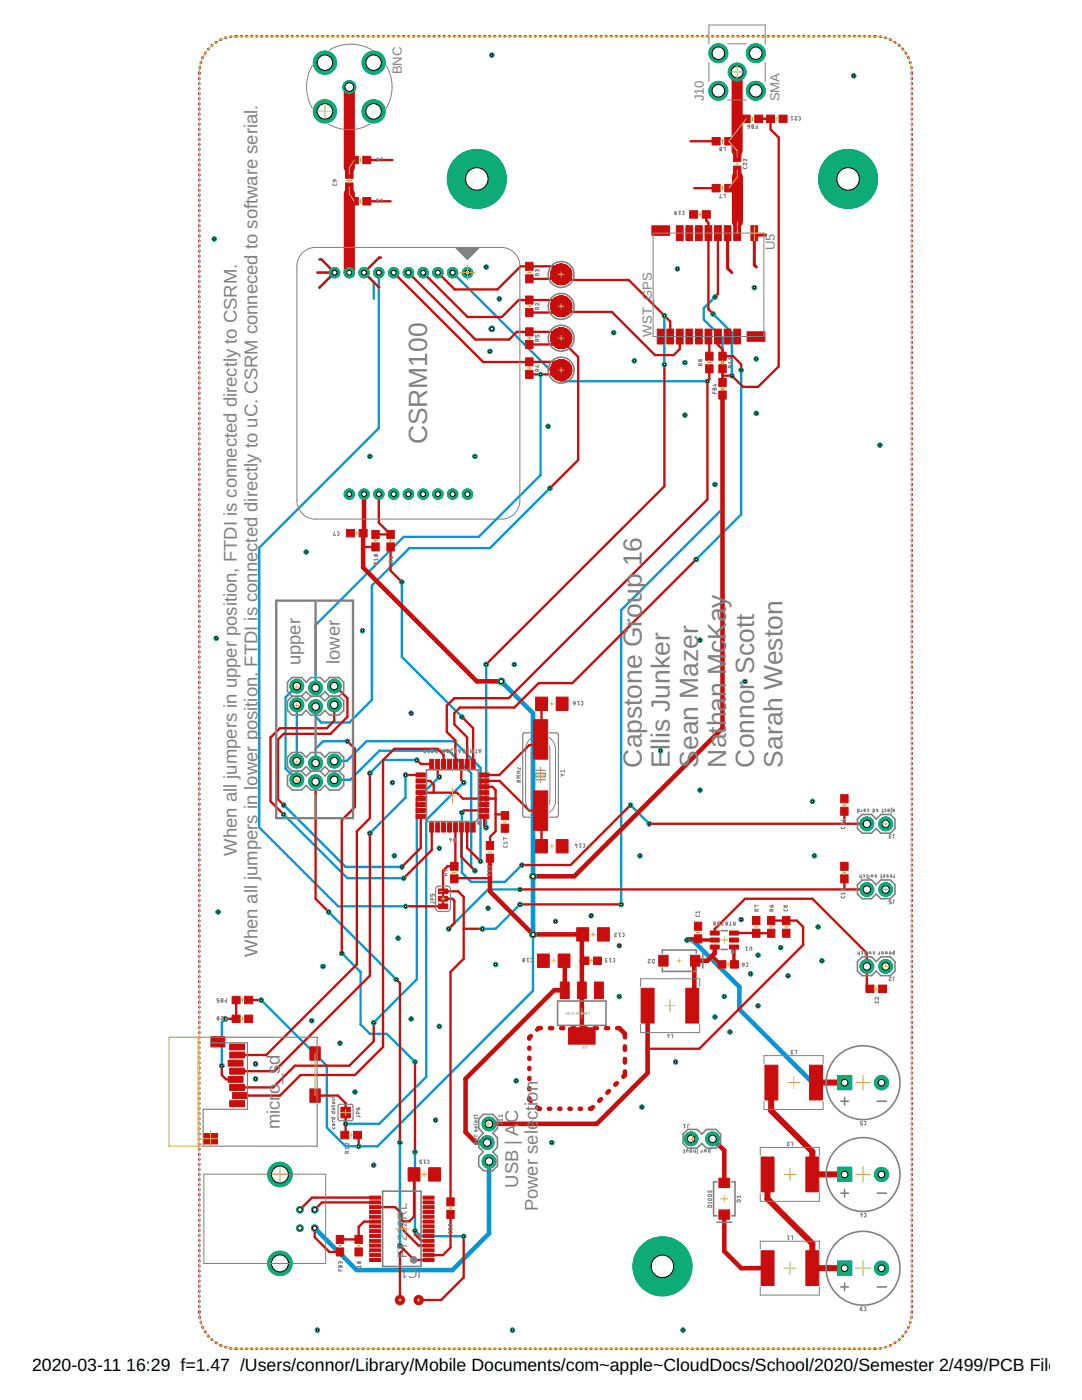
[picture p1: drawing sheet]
<svg xmlns="http://www.w3.org/2000/svg" width="216mm" height="279mm" viewBox="0 0 216 279" stroke-linecap="round" stroke-linejoin="round" font-family="sans-serif">
<defs><g id="words">
<g font-size="5.3" fill="#808080">
<text x="85.2" y="88.7" transform="rotate(-90 85.2 88.7)">CSRM100</text>
<text x="128.1" y="153.2" transform="rotate(-90 128.1 153.2)">Capstone Group 16</text>
<text x="133.7" y="153.2" transform="rotate(-90 133.7 153.2)">Ellis Junker</text>
<text x="139.3" y="153.2" transform="rotate(-90 139.3 153.2)">Sean Mazer</text>
<text x="144.9" y="153.2" transform="rotate(-90 144.9 153.2)">Nathan McKay</text>
<text x="150.5" y="153.2" transform="rotate(-90 150.5 153.2)">Connor Scott</text>
<text x="156.1" y="153.2" transform="rotate(-90 156.1 153.2)">Sarah Weston</text>
</g>
<g font-size="3.7" fill="#808080">
<text x="60" y="132.8" transform="rotate(-90 60 132.8)">upper</text>
<text x="67.8" y="132.5" transform="rotate(-90 67.8 132.5)">lower</text>
<text x="47.3" y="170.8" transform="rotate(-90 47.3 170.8)">When all jumpers in upper position, FTDI is connected directly to CSRM.</text>
<text x="51.4" y="191" transform="rotate(-90 51.4 191)">When all jumpers in lower position, FTDI is connected directly to uC. CSRM conneced to software serial.</text>
<text x="55.9" y="225.4" transform="rotate(-90 55.9 225.4)">micro_sd</text>
<text x="103.4" y="224.2" transform="rotate(-90 103.4 224.2)">C</text>
<text x="107.3" y="223.5" transform="rotate(-90 107.3 223.5)">ction</text>
<text x="103.4" y="237" transform="rotate(-90 103.4 237)">USB | A</text>
<text x="107.3" y="241.8" transform="rotate(-90 107.3 241.8)">Power sele</text>
</g>
<g font-size="3.5">
<text x="6.4" y="273.5">2020-03-11</text>
<text x="25.2" y="273.5">16:29 f=1.47 /Users/connor/Library/Mobile Documents/com~apple~CloudDocs/School/2020/Semester 2/499/PCB Files/40</text>
</g>
<g font-size="2.6" fill="#808080">
<text x="80.2" y="14.8" transform="rotate(-90 80.2 14.8)">BNC</text>
<text x="140.5" y="20.2" transform="rotate(-90 140.5 20.2)">J10</text>
<text x="155.6" y="20.2" transform="rotate(-90 155.6 20.2)">SMA</text>
<text x="154.6" y="49.9" transform="rotate(-90 154.6 49.9)">U5</text>
<text x="130" y="67.2" transform="rotate(-90 130 67.2)">WST_GPS</text>
<text x="81.2" y="244.8" transform="rotate(-90 81.2 244.8)">2RL</text>
<text x="81.2" y="251" transform="rotate(-90 81.2 251)">FT23</text>
<text x="84.1" y="253.3" transform="rotate(-180 84.1 253.3)">IC1</text>
</g>
<g font-size=".8" fill="#808080">
<text x="117.7" y="201.9" transform="rotate(-180 117.7 201.9)">LM1117-3.3V</text>
<text x="117.3" y="208.8" transform="rotate(-180 117.3 208.8)">U3</text>
</g>
</g></defs>
<g fill="none" stroke="#0696d7" stroke-width=".47">
<path d="M39.8 14.5v.2M39.8 15.6v.1M39.8 16.6v.1M39.8 17.7v.1M39.8 18.7v.1M39.8 19.7v.1M39.9 13.4l-.1 .2M40.1 12.4v.2M40.5 11.5l-.1 .1M41 10.6l-.1 .1M41.6 9.7l-.1 .1M42.4 9l-.2 .1"/>
<path d="M43.2 8.4l-.1 .1M44.1 7.9l-.1 .1M45.1 7.5l-.2 .1M46.1 7.3h-.1M47 7.2h.2M48.1 7.2h.2M49.1 7.2h.2M50.2 7.2h.1M51.2 7.2h.1M52.2 7.2h.1M53.2 7.2h.1M54.2 7.2h.1"/>
<path d="M55.2 7.2h.1M56.2 7.2h.1M57.2 7.2h.2M58.3 7.2h.1M59.3 7.2h.1M60.3 7.2h.1M61.3 7.2h.1M62.3 7.2h.1M63.3 7.2h.1M64.3 7.2h.1M65.3 7.2h.1M66.3 7.2h.1"/>
<path d="M67.4 7.2h.1M68.3 7.2h.2M69.4 7.2h.1M70.4 7.2h.1M71.4 7.2h.1M72.4 7.2h.1M73.4 7.2h.1M74.4 7.2h.1M75.4 7.2h.1M76.4 7.2h.2M77.4 7.2h.2M78.5 7.2h.1"/>
<path d="M79.5 7.2h.1M80.5 7.2h.1M81.5 7.2h.1M82.5 7.2h.1M83.5 7.2h.1M84.5 7.2h.1M85.5 7.2h.1M86.6 7.2h.1M87.6 7.2h.1M88.6 7.2h.1M89.6 7.2h.1M90.6 7.2h.1"/>
<path d="M91.6 7.2h.1M92.6 7.2h.1M93.6 7.2h.1M94.6 7.2h.1M95.7 7.2h.1M96.6 7.2h.2M97.7 7.2h.1M98.7 7.2h.1M99.7 7.2h.1M100.7 7.2h.1M101.7 7.2h.1M102.7 7.2h.1"/>
<path d="M103.7 7.2h.1M104.7 7.2h.2M105.7 7.2h.2M106.8 7.2h.1M107.8 7.2h.1M108.8 7.2h.1M109.8 7.2h.1M110.8 7.2h.1M111.8 7.2h.1M112.8 7.2h.1M113.8 7.2h.1M114.9 7.2h.1"/>
<path d="M115.8 7.2h.2M116.9 7.2h.1M117.9 7.2h.1M118.9 7.2h.1M119.9 7.2h.1M120.9 7.2h.1M121.9 7.2h.1M122.9 7.2h.1M123.9 7.2h.2M124.9 7.2h.2M126 7.2h.1M127 7.2h.1"/>
<path d="M128 7.2h.1M129 7.2h.1M130 7.2h.1M131 7.2h.1M132 7.2h.1M133 7.2h.1M134 7.2h.2M135.1 7.2h.1M136.1 7.2h.1M137.1 7.2h.1M138.1 7.2h.1M139.1 7.2h.1"/>
<path d="M140.1 7.2h.1M141.1 7.2h.1M142.1 7.2h.1M143.2 7.2h.1M144.1 7.2h.2M145.2 7.2h.1M146.2 7.2h.1M147.2 7.2h.1M148.2 7.2h.1M149.2 7.2h.1M150.2 7.2h.1M151.2 7.2h.1"/>
<path d="M152.2 7.2h.2M153.2 7.2h.2M154.3 7.2h.1M155.3 7.2h.1M156.3 7.2h.1M157.3 7.2h.1M158.3 7.2h.1M159.3 7.2h.1M160.3 7.2h.1M161.3 7.2h.1M162.3 7.2h.2M163.4 7.2h.1"/>
<path d="M164.4 7.2h.1M165.4 7.2h.1M166.4 7.2h.1M167.4 7.2h.1M168.4 7.2h.1M169.4 7.2h.1M170.4 7.2h.1M171.4 7.2h.2M172.4 7.2h.2M173.5 7.2h.1M174.5 7.2h.2M175.6 7.3h.2"/>
<path d="M176.6 7.5l.2 .1M177.6 7.9l.1 .1M178.5 8.4l.1 .1M179.4 9l.1 .1M180.1 9.7l.1 .1M180.7 10.6l.1 .1M181.3 11.5v.1M181.6 12.4l.1 .2M181.9 13.4v.2M181.9 14.5v.2M181.9 15.6v.1M181.9 16.6v.1"/>
<path d="M181.9 17.7v.1M181.9 18.7v.1M181.9 19.7v.1M39.8 20.7v.1M39.8 21.7v.1M39.8 22.7v.1M39.8 23.7v.1M39.8 24.7v.1M39.8 25.8v.1M39.8 26.8v.1M39.8 27.8v.1M39.8 28.8v.1"/>
<path d="M39.8 29.8v.1M39.8 30.8v.1M39.8 31.8v.1M39.8 32.8v.2M39.8 33.8v.2M39.8 34.9v.1M39.8 35.9v.1M39.8 36.9v.1M39.8 37.9v.1M39.8 38.9v.1M39.8 39.9v.1M181.9 20.7v.1"/>
<path d="M181.9 21.7v.1M181.9 22.7v.1M181.9 23.7v.1M181.9 24.7v.1M181.9 25.8v.1M181.9 26.8v.1M181.9 27.8v.1M181.9 28.8v.1M181.9 29.8v.1M181.9 30.8v.1M181.9 31.8v.1M181.9 32.8v.2"/>
<path d="M181.9 33.8v.2M181.9 34.9v.1M181.9 35.9v.1M181.9 36.9v.1M181.9 37.9v.1M181.9 38.9v.1M181.9 39.9v.1M39.8 40.9v.2M39.8 42v.1M39.8 43v.1M39.8 44v.1M39.8 45v.1"/>
<path d="M39.8 46v.1M39.8 47v.1M39.8 48v.1M39.8 49v.1M39.8 50.1v.1M39.8 51.1v.1M39.8 52.1v.1M39.8 53.1v.1M39.8 54.1v.1M39.8 55.1v.1M39.8 56.1v.1M39.8 57.1v.2"/>
<path d="M39.8 58.1v.2M39.8 59.2v.1M63.3 54.4h3.5M64.1 51.8l2.7 2.6M66.8 54.4l-3.1 3M75.6 54.4v31l-23.9 23.9v55.8l15.8 15.8h13.4M75.7 51.4l-3.1 3 2 1.9v3.3M90.3 54.4l21.7 21.7h29.2M142.7 59.3l-2.3 2.2v2.3l3.8 3.7v34l-20.2 20.3v58.7M181.9 40.9v.2M181.9 42v.1M181.9 43v.1"/>
<path d="M181.9 44v.1M181.9 45v.1M181.9 46v.1M181.9 47v.1M181.9 48v.1M181.9 49v.1M181.9 50.1v.1M181.9 51.1v.1M181.9 52.1v.1M181.9 53.1v.1M181.9 54.1v.1M181.9 55.1v.1"/>
<path d="M181.9 56.1v.1M181.9 57.1v.2M181.9 58.1v.2M181.9 59.2v.1M39.8 60.2v.1M39.8 61.2v.1M39.8 62.2v.1M39.8 63.2v.1M39.8 64.2v.1M39.8 65.2v.2M39.8 66.3v.1M39.8 67.3v.1"/>
<path d="M39.8 68.3v.1M39.8 69.3v.1M39.8 70.3v.1M39.8 71.3v.1M39.8 72.3v.2M39.8 73.3v.1M39.8 74.4v.1M39.8 75.4v.1M39.8 76.4v.1M39.8 77.4v.1M39.8 78.4v.1M39.8 79.4v.1"/>
<path d="M107.9 74.7v20.1l-12.4 12.3h-14.9l-17.6 17.6v12.6M132.6 63v9.7M142.3 62.6l3.7 3.8v8.6M147.9 73.9v28.8l-9 8.9M181.9 60.2v.1M181.9 61.2v.1M181.9 62.2v.1M181.9 63.2v.1M181.9 64.2v.1M181.9 65.2v.2M181.9 66.3v.1M181.9 67.3v.1"/>
<path d="M181.9 68.3v.1M181.9 69.3v.1M181.9 70.3v.1M181.9 71.3v.1M181.9 72.3v.2M181.9 73.3v.1M181.9 74.4v.1M181.9 75.4v.1M181.9 76.4v.1M181.9 77.4v.1M181.9 78.4v.1M181.9 79.4v.1"/>
<path d="M39.8 80.4v.1M39.8 81.4v.2M39.8 82.5v.1M39.8 83.5v.1M39.8 84.5v.1M39.8 85.5v.1M39.8 86.5v.1M39.8 87.5v.1M39.8 88.5v.1M39.8 89.6v.1M39.8 90.6v.1M39.8 91.6v.1"/>
<path d="M39.8 92.6v.1M39.8 93.6v.1M39.8 94.6v.1M39.8 95.6v.1M39.8 96.6v.2M39.8 97.6v.2M39.8 98.7v.1M39.8 99.7v.1M109.7 97.4l-11.9 12h-16.1l-7.5 7.5v22.8l-4.5 4.5h-5.6l-1.1-1.1v-2.1M181.9 80.4v.1M181.9 81.4v.2M181.9 82.5v.1"/>
<path d="M181.9 83.5v.1M181.9 84.5v.1M181.9 85.5v.1M181.9 86.5v.1M181.9 87.5v.1M181.9 88.5v.1M181.9 89.6v.1M181.9 90.6v.1M181.9 91.6v.1M181.9 92.6v.1M181.9 93.6v.1M181.9 94.6v.1"/>
<path d="M181.9 95.6v.1M181.9 96.6v.2M181.9 97.6v.2M181.9 98.7v.1M181.9 99.7v.1M39.8 100.7v.1M39.8 101.7v.1M39.8 102.7v.1M39.8 103.7v.1M39.8 104.7v.2M39.8 105.7v.2M39.8 106.8v.1"/>
<path d="M39.8 107.8v.1M39.8 108.8v.1M39.8 109.8v.1M39.8 110.8v.1M39.8 111.8v.1M39.8 112.8v.1M39.8 113.9v.1M39.8 114.9v.1M39.8 115.9v.1M39.8 116.9v.1M39.8 117.9v.1M39.8 118.9v.1"/>
<path d="M39.8 119.9v.1M80.2 116.1v15l12 12M181.9 100.7v.1M181.9 101.7v.1M181.9 102.7v.1M181.9 103.7v.1M181.9 104.7v.2M181.9 105.7v.2M181.9 106.8v.1M181.9 107.8v.1M181.9 108.8v.1M181.9 109.8v.1"/>
<path d="M181.9 110.8v.1M181.9 111.8v.1M181.9 112.8v.1M181.9 113.9v.1M181.9 114.9v.1M181.9 115.9v.1M181.9 116.9v.1M181.9 117.9v.1M181.9 118.9v.1M181.9 119.9v.1M39.8 120.9v.2M39.8 121.9v.2"/>
<path d="M39.8 123v.1M39.8 124v.1M39.8 125v.1M39.8 126v.1M39.8 127v.1M39.8 128v.1M39.8 129v.2M39.8 130v.2M39.8 131.1v.1M39.8 132.1v.1M39.8 133.1v.1M39.8 134.1v.1"/>
<path d="M39.8 135.1v.1M39.8 136.1v.1M39.8 137.1v.2M39.8 138.2v.1M39.8 139.2v.1M59.2 136.9l-2.2 2.2v14.3l2.2 2.2M97 132.6v32.5M181.9 120.9v.2M181.9 121.9v.2M181.9 123v.1M181.9 124v.1M181.9 125v.1"/>
<path d="M181.9 126v.1M181.9 127v.1M181.9 128v.1M181.9 129v.2M181.9 130v.2M181.9 131.1v.1M181.9 132.1v.1M181.9 133.1v.1M181.9 134.1v.1M181.9 135.1v.1M181.9 136.1v.1M181.9 137.1v.2"/>
<path d="M181.9 138.2v.1M181.9 139.2v.1M39.8 140.2v.1M39.8 141.2v.1M39.8 142.2v.1M39.8 143.2v.1M39.8 144.2v.1M39.8 145.2v.2M39.8 146.3v.1M39.8 147.3v.1M39.8 148.3v.1M39.8 149.3v.1"/>
<path d="M39.8 150.3v.1M39.8 151.3v.1M39.8 152.3v.1M39.8 153.4v.1M39.8 154.3v.2M39.8 155.4v.1M39.8 156.4v.1M39.8 157.4v.1M39.8 158.4v.1M39.8 159.4v.1M59.2 140.7v11.2M66.7 151.9h2.5l3.9-4h17.5l5.3 5.3v18.7"/>
<path d="M66.7 155.6h3.2l5.8-5.8h13.8l4.5 4.5v18.7l.8 .8M69.3 147.9h-4.8l-1.5 1.5v2.9M80.9 154.7v4.5l-7.1 7.1M83.2 151.7h-6.8l-2.6 2.6M87.7 155l-4.5 4.5v36l-8.6 8.6M92.5 156.2l-7.5 7.5v51.2l-9.3 9.4h-6.7M181.9 140.2v.1M181.9 141.2v.1M181.9 142.2v.1M181.9 143.2v.1M181.9 144.2v.1M181.9 145.2v.2"/>
<path d="M181.9 146.3v.1M181.9 147.3v.1M181.9 148.3v.1M181.9 149.3v.1M181.9 150.3v.1M181.9 151.3v.1M181.9 152.3v.1M181.9 153.4v.1M181.9 154.3v.2M181.9 155.4v.1M181.9 156.4v.1M181.9 157.4v.1"/>
<path d="M181.9 158.4v.1M181.9 159.4v.1M39.8 160.4v.1M39.8 161.4v.2M39.8 162.5v.1M39.8 163.5v.1M39.8 164.5v.1M39.8 165.5v.1M39.8 166.5v.1M39.8 167.5v.1M39.8 168.5v.2M39.8 169.5v.2"/>
<path d="M39.8 170.6v.1M39.8 171.6v.1M39.8 172.6v.1M39.8 173.6v.1M39.8 174.6v.1M39.8 175.6v.1M39.8 176.6v.1M39.8 177.7v.1M39.8 178.7v.1M39.8 179.7v.1M56.6 160.7l12.4 12.3h11.2M56.6 162.5l12.7 12.8h11.3"/>
<path d="M92.2 162.2v11.9l1.8 1.9h6.8l3.3-3.4M103.8 177.5h-6.4l-7.9 7.9M125.8 160.7l3.8 3.7M181.9 160.4v.1M181.9 161.4v.2M181.9 162.5v.1M181.9 163.5v.1M181.9 164.5v.1M181.9 165.5v.1M181.9 166.5v.1M181.9 167.5v.1M181.9 168.5v.2"/>
<path d="M181.9 169.5v.2M181.9 170.6v.1M181.9 171.6v.1M181.9 172.6v.1M181.9 173.6v.1M181.9 174.6v.1M181.9 175.6v.1M181.9 176.6v.1M181.9 177.7v.1M181.9 178.7v.1M181.9 179.7v.1M39.8 180.7v.1"/>
<path d="M39.8 181.7v.1M39.8 182.7v.1M39.8 183.7v.1M39.8 184.7v.1M39.8 185.7v.2M39.8 186.8v.1M39.8 187.8v.1M39.8 188.8v.1M39.8 189.8v.1M39.8 190.8v.1M39.8 191.8v.1M39.8 192.8v.2"/>
<path d="M39.8 193.8v.2M39.8 194.9v.1M39.8 195.9v.1M39.8 196.9v.1M39.8 197.9v.1M39.8 198.9v.1M39.8 199.9v.1M65.6 182l13.5 13.5M68.2 190.2l3.7 3.8v10.4l1.9 1.9h3.4l5.6 5.6M103.8 180.5l-4.9 4.9h-2.6M106.4 186.5v11.2l-31.1 31.1h-6.3l-3.8-3.8v-12.3l-13.1-13.1M181.9 180.7v.1"/>
<path d="M181.9 181.7v.1M181.9 182.7v.1M181.9 183.7v.1M181.9 184.7v.1M181.9 185.7v.2M181.9 186.8v.1M181.9 187.8v.1M181.9 188.8v.1M181.9 189.8v.1M181.9 190.8v.1M181.9 191.8v.1M181.9 192.8v.2"/>
<path d="M181.9 193.8v.2M181.9 194.9v.1M181.9 195.9v.1M181.9 196.9v.1M181.9 197.9v.1M181.9 198.9v.1M181.9 199.9v.1M39.8 200.9v.2M39.8 202v.1M39.8 203v.1M39.8 204v.1M39.8 205v.1"/>
<path d="M39.8 206v.1M39.8 207v.1M39.8 208v.1M39.8 209v.1M39.8 210.1v.1M39.8 211.1v.1M39.8 212.1v.1M39.8 213.1v.1M39.8 214.1v.1M39.8 215.1v.1M39.8 216.1v.1M39.8 217.1v.2"/>
<path d="M39.8 218.1v.2M39.8 219.2v.1M45 203.3l-.7 .8v8.6M181.9 200.9v.2M181.9 202v.1M181.9 203v.1M181.9 204v.1M181.9 205v.1M181.9 206v.1M181.9 207v.1M181.9 208v.1M181.9 209v.1"/>
<path d="M181.9 210.1v.1M181.9 211.1v.1M181.9 212.1v.1M181.9 213.1v.1M181.9 214.1v.1M181.9 215.1v.1M181.9 216.1v.1M181.9 217.1v.2M181.9 218.1v.2M181.9 219.2v.1M39.8 220.2v.1M39.8 221.2v.1"/>
<path d="M39.8 222.2v.1M39.8 223.2v.1M39.8 224.2v.1M39.8 225.2v.2M39.8 226.3v.1M39.8 227.3v.1M39.8 228.3v.1M39.8 229.3v.1M39.8 230.3v.1M39.8 231.3v.1M39.8 232.3v.2M39.8 233.3v.1"/>
<path d="M39.8 234.4v.1M39.8 235.4v.1M39.8 236.4v.1M39.8 237.4v.1M39.8 238.4v.1M39.8 239.4v.1M79.8 228v20.6M82.8 229.9v15.7l1.1 1.1h8.6M181.9 220.2v.1M181.9 221.2v.1M181.9 222.2v.1M181.9 223.2v.1"/>
<path d="M181.9 224.2v.1M181.9 225.2v.2M181.9 226.3v.1M181.9 227.3v.1M181.9 228.3v.1M181.9 229.3v.1M181.9 230.3v.1M181.9 231.3v.1M181.9 232.3v.2M181.9 233.3v.1M181.9 234.4v.1M181.9 235.4v.1"/>
<path d="M181.9 236.4v.1M181.9 237.4v.1M181.9 238.4v.1M181.9 239.4v.1M39.8 240.4v.1M39.8 241.4v.2M39.8 242.5v.1M39.8 243.5v.1M39.8 244.5v.1M39.8 245.5v.1M39.8 246.5v.1M39.8 247.5v.1"/>
<path d="M39.8 248.5v.1M39.8 249.5v.2M39.8 250.5v.2M39.8 251.6v.1M39.8 252.6v.1M39.8 253.6v.1M39.8 254.6v.1M39.8 255.6v.1M39.8 256.6v.2M39.8 257.6v.2M39.8 258.7v.1M39.8 259.7v.1"/>
<path d="M181.9 240.4v.1M181.9 241.4v.2M181.9 242.5v.1M181.9 243.5v.1M181.9 244.5v.1M181.9 245.5v.1M181.9 246.5v.1M181.9 247.5v.1M181.9 248.5v.1M181.9 249.5v.2M181.9 250.5v.2M181.9 251.6v.1"/>
<path d="M181.9 252.6v.1M181.9 253.6v.1M181.9 254.6v.1M181.9 255.6v.1M181.9 256.6v.2M181.9 257.6v.2M181.9 258.7v.1M181.9 259.7v.1M39.8 260.7v.1M39.8 261.7v.3M39.8 262.8l.1 .2M40.1 263.9v.1"/>
<path d="M40.4 264.8l.1 .2M40.9 265.7l.1 .2M41.5 266.6l.1 .1M42.2 267.3l.2 .1M43.1 267.9l.1 .1M44 268.5h.1M44.9 268.8l.2 .1M46 269.1h.1M47 269.2h.2M48.1 269.2h.2M49.1 269.2h.2M50.2 269.2h.1"/>
<path d="M51.2 269.2h.1M52.2 269.2h.1M53.2 269.2h.1M54.2 269.2h.1M55.2 269.2h.1M56.2 269.2h.1M57.2 269.2h.2M58.3 269.2h.1M59.3 269.2h.1M60.3 269.2h.1M61.3 269.2h.1M62.3 269.2h.1"/>
<path d="M63.3 269.2h.1M64.3 269.2h.1M65.3 269.2h.1M66.3 269.2h.1M67.4 269.2h.1M68.3 269.2h.2M69.4 269.2h.1M70.4 269.2h.1M71.4 269.2h.1M72.4 269.2h.1M73.4 269.2h.1M74.4 269.2h.1"/>
<path d="M75.4 269.2h.1M76.4 269.2h.2M77.4 269.2h.2M78.5 269.2h.1M79.5 269.2h.1M80.5 269.2h.1M81.5 269.2h.1M82.5 269.2h.1M83.5 269.2h.1M84.5 269.2h.1M85.5 269.2h.1M86.6 269.2h.1"/>
<path d="M87.6 269.2h.1M88.6 269.2h.1M89.6 269.2h.1M90.6 269.2h.1M91.6 269.2h.1M92.6 269.2h.1M93.6 269.2h.1M94.6 269.2h.1M95.7 269.2h.1M96.6 269.2h.2M97.7 269.2h.1M98.7 269.2h.1"/>
<path d="M99.7 269.2h.1M100.7 269.2h.1M101.7 269.2h.1M102.7 269.2h.1M103.7 269.2h.1M104.7 269.2h.2M105.7 269.2h.2M106.8 269.2h.1M107.8 269.2h.1M108.8 269.2h.1M109.8 269.2h.1M110.8 269.2h.1"/>
<path d="M111.8 269.2h.1M112.8 269.2h.1M113.8 269.2h.1M114.9 269.2h.1M115.8 269.2h.2M116.9 269.2h.1M117.9 269.2h.1M118.9 269.2h.1M119.9 269.2h.1M120.9 269.2h.1M121.9 269.2h.1M122.9 269.2h.1"/>
<path d="M123.9 269.2h.2M124.9 269.2h.2M126 269.2h.1M127 269.2h.1M128 269.2h.1M129 269.2h.1M130 269.2h.1M131 269.2h.1M132 269.2h.1M133 269.2h.1M134 269.2h.2M135.1 269.2h.1"/>
<path d="M136.1 269.2h.1M137.1 269.2h.1M138.1 269.2h.1M139.1 269.2h.1M140.1 269.2h.1M141.1 269.2h.1M142.1 269.2h.1M143.2 269.2h.1M144.1 269.2h.2M145.2 269.2h.1M146.2 269.2h.1M147.2 269.2h.1"/>
<path d="M148.2 269.2h.1M149.2 269.2h.1M150.2 269.2h.1M151.2 269.2h.1M152.2 269.2h.2M153.2 269.2h.2M154.3 269.2h.1M155.3 269.2h.1M156.3 269.2h.1M157.3 269.2h.1M158.3 269.2h.1M159.3 269.2h.1"/>
<path d="M160.3 269.2h.1M161.3 269.2h.1M162.3 269.2h.2M163.4 269.2h.1M164.4 269.2h.1M165.4 269.2h.1M166.4 269.2h.1M167.4 269.2h.1M168.4 269.2h.1M169.4 269.2h.1M170.4 269.2h.1M171.4 269.2h.2"/>
<path d="M172.4 269.2h.2M173.5 269.2h.1M174.5 269.2h.2M175.8 269.1h-.2M176.8 268.8l-.2 .1M177.7 268.5h-.1M178.6 267.9l-.1 .1M179.5 267.3l-.1 .1M180.2 266.6l-.1 .1M180.8 265.7l-.1 .2M181.3 264.8v.2M181.7 263.9l-.1 .1"/>
<path d="M181.9 262.8v.2M181.9 260.7v.1M181.9 261.7v.3"/>
</g>
<path d="M100 136l6.4 6.3v44.2M137.1 187.6h1.1l9.3 9.4v4.4l14.6 14.6h6.4M97.6 231.8v14.4l-7.3 7.3h-19.1l-8.4-8.4" fill="none" stroke="#0696d7" stroke-width=".91"/>
<circle cx="175.9" cy="216.1" r="1.42" fill="#0dab76" stroke="#0dab76" stroke-width=".2"/>
<circle cx="175.9" cy="216.1" r=".66" fill="#fff" stroke="#000" stroke-width=".2"/>
<path d="M167.1 214.6h2.8v2.9h-2.8z" fill="#0dab76" stroke="#0dab76" stroke-width=".2"/>
<circle cx="168.5" cy="216.1" r=".66" fill="#fff" stroke="#000" stroke-width=".2"/>
<circle cx="175.9" cy="253.1" r="1.42" fill="#0dab76" stroke="#0dab76" stroke-width=".2"/>
<circle cx="175.9" cy="253.1" r=".66" fill="#fff" stroke="#000" stroke-width=".2"/>
<path d="M167.1 251.7h2.8v2.8h-2.8z" fill="#0dab76" stroke="#0dab76" stroke-width=".2"/>
<circle cx="168.5" cy="253.1" r=".66" fill="#fff" stroke="#000" stroke-width=".2"/>
<circle cx="175.9" cy="234.4" r="1.42" fill="#0dab76" stroke="#0dab76" stroke-width=".2"/>
<circle cx="175.9" cy="234.4" r=".66" fill="#fff" stroke="#000" stroke-width=".2"/>
<path d="M167.1 233h2.8v2.8h-2.8z" fill="#0dab76" stroke="#0dab76" stroke-width=".2"/>
<circle cx="168.5" cy="234.4" r=".66" fill="#fff" stroke="#000" stroke-width=".2"/>
<circle cx="176.7" cy="192.9" r="1.38" fill="#0dab76" stroke="#0dab76" stroke-width=".2"/>
<circle cx="176.7" cy="192.9" r=".74" fill="#fff" stroke="#000" stroke-width=".2"/>
<circle cx="173" cy="192.9" r="1.38" fill="#0dab76" stroke="#0dab76" stroke-width=".2"/>
<circle cx="173" cy="192.9" r=".74" fill="#fff" stroke="#000" stroke-width=".2"/>
<circle cx="137.9" cy="227.3" r="1.38" fill="#0dab76" stroke="#0dab76" stroke-width=".2"/>
<circle cx="137.9" cy="227.3" r=".74" fill="#fff" stroke="#000" stroke-width=".2"/>
<circle cx="142.2" cy="227.3" r="1.38" fill="#0dab76" stroke="#0dab76" stroke-width=".2"/>
<circle cx="142.2" cy="227.3" r=".74" fill="#fff" stroke="#000" stroke-width=".2"/>
<circle cx="59.2" cy="140.7" r="1.38" fill="#0dab76" stroke="#0dab76" stroke-width=".2"/>
<circle cx="59.2" cy="140.7" r=".74" fill="#fff" stroke="#000" stroke-width=".2"/>
<circle cx="63" cy="141" r="1.38" fill="#0dab76" stroke="#0dab76" stroke-width=".2"/>
<circle cx="63" cy="141" r=".74" fill="#fff" stroke="#000" stroke-width=".2"/>
<circle cx="66.7" cy="140.7" r="1.38" fill="#0dab76" stroke="#0dab76" stroke-width=".2"/>
<circle cx="66.7" cy="140.7" r=".74" fill="#fff" stroke="#000" stroke-width=".2"/>
<circle cx="59.2" cy="136.9" r="1.38" fill="#0dab76" stroke="#0dab76" stroke-width=".2"/>
<circle cx="59.2" cy="136.9" r=".74" fill="#fff" stroke="#000" stroke-width=".2"/>
<circle cx="63" cy="137.3" r="1.38" fill="#0dab76" stroke="#0dab76" stroke-width=".2"/>
<circle cx="63" cy="137.3" r=".74" fill="#fff" stroke="#000" stroke-width=".2"/>
<circle cx="66.7" cy="136.9" r="1.38" fill="#0dab76" stroke="#0dab76" stroke-width=".2"/>
<circle cx="66.7" cy="136.9" r=".74" fill="#fff" stroke="#000" stroke-width=".2"/>
<circle cx="176.7" cy="177.5" r="1.38" fill="#0dab76" stroke="#0dab76" stroke-width=".2"/>
<circle cx="176.7" cy="177.5" r=".74" fill="#fff" stroke="#000" stroke-width=".2"/>
<circle cx="173" cy="177.5" r="1.38" fill="#0dab76" stroke="#0dab76" stroke-width=".2"/>
<circle cx="173" cy="177.5" r=".74" fill="#fff" stroke="#000" stroke-width=".2"/>
<circle cx="176.7" cy="164.4" r="1.38" fill="#0dab76" stroke="#0dab76" stroke-width=".2"/>
<circle cx="176.7" cy="164.4" r=".74" fill="#fff" stroke="#000" stroke-width=".2"/>
<circle cx="173" cy="164.4" r="1.38" fill="#0dab76" stroke="#0dab76" stroke-width=".2"/>
<circle cx="173" cy="164.4" r=".74" fill="#fff" stroke="#000" stroke-width=".2"/>
<circle cx="55.9" cy="234.4" r="2.43" fill="#0dab76" stroke="#0dab76" stroke-width=".2"/>
<circle cx="55.9" cy="234.4" r="1.69" fill="#fff" stroke="#000" stroke-width=".2"/>
<circle cx="55.9" cy="252.1" r="2.43" fill="#0dab76" stroke="#0dab76" stroke-width=".2"/>
<circle cx="55.9" cy="252.1" r="1.69" fill="#fff" stroke="#000" stroke-width=".2"/>
<circle cx="59.8" cy="241.4" r=".66" fill="#0dab76" stroke="#0dab76" stroke-width=".2"/>
<circle cx="59.8" cy="241.4" r=".44" fill="#fff" stroke="#000" stroke-width=".2"/>
<circle cx="62.8" cy="245.1" r=".66" fill="#0dab76" stroke="#0dab76" stroke-width=".2"/>
<circle cx="62.8" cy="245.1" r=".44" fill="#fff" stroke="#000" stroke-width=".2"/>
<circle cx="62.8" cy="241.4" r=".66" fill="#0dab76" stroke="#0dab76" stroke-width=".2"/>
<circle cx="62.8" cy="241.4" r=".44" fill="#fff" stroke="#000" stroke-width=".2"/>
<circle cx="59.8" cy="245.1" r=".66" fill="#0dab76" stroke="#0dab76" stroke-width=".2"/>
<circle cx="59.8" cy="245.1" r=".44" fill="#fff" stroke="#000" stroke-width=".2"/>
<circle cx="93.3" cy="54.4" r="1.04" fill="#0dab76" stroke="#0dab76" stroke-width=".2"/>
<circle cx="93.3" cy="54.4" r=".49" fill="#fff" stroke="#000" stroke-width=".2"/>
<circle cx="90.3" cy="54.4" r="1.04" fill="#0dab76" stroke="#0dab76" stroke-width=".2"/>
<circle cx="90.3" cy="54.4" r=".49" fill="#fff" stroke="#000" stroke-width=".2"/>
<circle cx="87.4" cy="54.4" r="1.04" fill="#0dab76" stroke="#0dab76" stroke-width=".2"/>
<circle cx="87.4" cy="54.4" r=".49" fill="#fff" stroke="#000" stroke-width=".2"/>
<circle cx="84.4" cy="54.4" r="1.04" fill="#0dab76" stroke="#0dab76" stroke-width=".2"/>
<circle cx="84.4" cy="54.4" r=".49" fill="#fff" stroke="#000" stroke-width=".2"/>
<circle cx="81.5" cy="54.4" r="1.04" fill="#0dab76" stroke="#0dab76" stroke-width=".2"/>
<circle cx="81.5" cy="54.4" r=".49" fill="#fff" stroke="#000" stroke-width=".2"/>
<circle cx="78.5" cy="54.4" r="1.04" fill="#0dab76" stroke="#0dab76" stroke-width=".2"/>
<circle cx="78.5" cy="54.4" r=".49" fill="#fff" stroke="#000" stroke-width=".2"/>
<circle cx="75.6" cy="54.4" r="1.04" fill="#0dab76" stroke="#0dab76" stroke-width=".2"/>
<circle cx="75.6" cy="54.4" r=".49" fill="#fff" stroke="#000" stroke-width=".2"/>
<circle cx="72.6" cy="54.4" r="1.04" fill="#0dab76" stroke="#0dab76" stroke-width=".2"/>
<circle cx="72.6" cy="54.4" r=".49" fill="#fff" stroke="#000" stroke-width=".2"/>
<circle cx="69.7" cy="54.4" r="1.04" fill="#0dab76" stroke="#0dab76" stroke-width=".2"/>
<circle cx="69.7" cy="54.4" r=".49" fill="#fff" stroke="#000" stroke-width=".2"/>
<circle cx="66.8" cy="54.4" r="1.04" fill="#0dab76" stroke="#0dab76" stroke-width=".2"/>
<circle cx="66.8" cy="54.4" r=".49" fill="#fff" stroke="#000" stroke-width=".2"/>
<circle cx="69.7" cy="98.6" r="1.04" fill="#0dab76" stroke="#0dab76" stroke-width=".2"/>
<circle cx="69.7" cy="98.6" r=".49" fill="#fff" stroke="#000" stroke-width=".2"/>
<circle cx="72.6" cy="98.6" r="1.04" fill="#0dab76" stroke="#0dab76" stroke-width=".2"/>
<circle cx="72.6" cy="98.6" r=".49" fill="#fff" stroke="#000" stroke-width=".2"/>
<circle cx="75.6" cy="98.6" r="1.04" fill="#0dab76" stroke="#0dab76" stroke-width=".2"/>
<circle cx="75.6" cy="98.6" r=".49" fill="#fff" stroke="#000" stroke-width=".2"/>
<circle cx="78.5" cy="98.6" r="1.04" fill="#0dab76" stroke="#0dab76" stroke-width=".2"/>
<circle cx="78.5" cy="98.6" r=".49" fill="#fff" stroke="#000" stroke-width=".2"/>
<circle cx="81.5" cy="98.6" r="1.04" fill="#0dab76" stroke="#0dab76" stroke-width=".2"/>
<circle cx="81.5" cy="98.6" r=".49" fill="#fff" stroke="#000" stroke-width=".2"/>
<circle cx="84.4" cy="98.6" r="1.04" fill="#0dab76" stroke="#0dab76" stroke-width=".2"/>
<circle cx="84.4" cy="98.6" r=".49" fill="#fff" stroke="#000" stroke-width=".2"/>
<circle cx="87.4" cy="98.6" r="1.04" fill="#0dab76" stroke="#0dab76" stroke-width=".2"/>
<circle cx="87.4" cy="98.6" r=".49" fill="#fff" stroke="#000" stroke-width=".2"/>
<circle cx="90.3" cy="98.6" r="1.04" fill="#0dab76" stroke="#0dab76" stroke-width=".2"/>
<circle cx="90.3" cy="98.6" r=".49" fill="#fff" stroke="#000" stroke-width=".2"/>
<circle cx="93.3" cy="98.6" r="1.04" fill="#0dab76" stroke="#0dab76" stroke-width=".2"/>
<circle cx="93.3" cy="98.6" r=".49" fill="#fff" stroke="#000" stroke-width=".2"/>
<circle cx="64.8" cy="22.2" r="2.31" fill="#0dab76" stroke="#0dab76" stroke-width=".2"/>
<circle cx="64.8" cy="22.2" r="1.55" fill="#fff" stroke="#000" stroke-width=".2"/>
<circle cx="64.8" cy="12.5" r="2.31" fill="#0dab76" stroke="#0dab76" stroke-width=".2"/>
<circle cx="64.8" cy="12.5" r="1.55" fill="#fff" stroke="#000" stroke-width=".2"/>
<circle cx="69.7" cy="17.4" r="1.29" fill="#0dab76" stroke="#0dab76" stroke-width=".2"/>
<circle cx="69.7" cy="17.4" r=".87" fill="#fff" stroke="#000" stroke-width=".2"/>
<circle cx="74.5" cy="22.2" r="2.31" fill="#0dab76" stroke="#0dab76" stroke-width=".2"/>
<circle cx="74.5" cy="22.2" r="1.55" fill="#fff" stroke="#000" stroke-width=".2"/>
<circle cx="74.5" cy="12.5" r="2.31" fill="#0dab76" stroke="#0dab76" stroke-width=".2"/>
<circle cx="74.5" cy="12.5" r="1.55" fill="#fff" stroke="#000" stroke-width=".2"/>
<circle cx="147.1" cy="14.4" r="1.78" fill="#0dab76" stroke="#0dab76" stroke-width=".2"/>
<circle cx="147.1" cy="14.4" r="1.19" fill="#fff" stroke="#000" stroke-width=".2"/>
<circle cx="143.3" cy="18.1" r="1.88" fill="#0dab76" stroke="#0dab76" stroke-width=".2"/>
<circle cx="143.3" cy="18.1" r="1.25" fill="#fff" stroke="#000" stroke-width=".2"/>
<circle cx="143.3" cy="10.6" r="1.88" fill="#0dab76" stroke="#0dab76" stroke-width=".2"/>
<circle cx="143.3" cy="10.6" r="1.25" fill="#fff" stroke="#000" stroke-width=".2"/>
<circle cx="150.8" cy="10.6" r="1.88" fill="#0dab76" stroke="#0dab76" stroke-width=".2"/>
<circle cx="150.8" cy="10.6" r="1.25" fill="#fff" stroke="#000" stroke-width=".2"/>
<circle cx="150.8" cy="18.1" r="1.88" fill="#0dab76" stroke="#0dab76" stroke-width=".2"/>
<circle cx="150.8" cy="18.1" r="1.25" fill="#fff" stroke="#000" stroke-width=".2"/>
<circle cx="97.6" cy="224.3" r="1.38" fill="#0dab76" stroke="#0dab76" stroke-width=".2"/>
<circle cx="97.6" cy="224.3" r=".74" fill="#fff" stroke="#000" stroke-width=".2"/>
<circle cx="97.2" cy="228" r="1.38" fill="#0dab76" stroke="#0dab76" stroke-width=".2"/>
<circle cx="97.2" cy="228" r=".74" fill="#fff" stroke="#000" stroke-width=".2"/>
<circle cx="97.6" cy="231.8" r="1.38" fill="#0dab76" stroke="#0dab76" stroke-width=".2"/>
<circle cx="97.6" cy="231.8" r=".74" fill="#fff" stroke="#000" stroke-width=".2"/>
<circle cx="59.2" cy="155.6" r="1.38" fill="#0dab76" stroke="#0dab76" stroke-width=".2"/>
<circle cx="59.2" cy="155.6" r=".74" fill="#fff" stroke="#000" stroke-width=".2"/>
<circle cx="63" cy="156" r="1.38" fill="#0dab76" stroke="#0dab76" stroke-width=".2"/>
<circle cx="63" cy="156" r=".74" fill="#fff" stroke="#000" stroke-width=".2"/>
<circle cx="66.7" cy="155.6" r="1.38" fill="#0dab76" stroke="#0dab76" stroke-width=".2"/>
<circle cx="66.7" cy="155.6" r=".74" fill="#fff" stroke="#000" stroke-width=".2"/>
<circle cx="59.2" cy="151.9" r="1.38" fill="#0dab76" stroke="#0dab76" stroke-width=".2"/>
<circle cx="59.2" cy="151.9" r=".74" fill="#fff" stroke="#000" stroke-width=".2"/>
<circle cx="63" cy="152.3" r="1.38" fill="#0dab76" stroke="#0dab76" stroke-width=".2"/>
<circle cx="63" cy="152.3" r=".74" fill="#fff" stroke="#000" stroke-width=".2"/>
<circle cx="66.7" cy="151.9" r="1.38" fill="#0dab76" stroke="#0dab76" stroke-width=".2"/>
<circle cx="66.7" cy="151.9" r=".74" fill="#fff" stroke="#000" stroke-width=".2"/>
<circle cx="98.1" cy="65.6" r=".55" fill="#0dab76" stroke="#0dab76" stroke-width=".2"/>
<circle cx="98.1" cy="65.6" r=".36" fill="#fff" stroke="#000" stroke-width=".2"/>
<circle cx="51" cy="212.3" r=".44" fill="#0dab76" stroke="#0dab76" stroke-width=".2"/>
<circle cx="51" cy="212.3" r=".25" fill="#fff" stroke="#000" stroke-width=".2"/>
<circle cx="51" cy="215.3" r=".44" fill="#0dab76" stroke="#0dab76" stroke-width=".2"/>
<circle cx="51" cy="215.3" r=".25" fill="#fff" stroke="#000" stroke-width=".2"/>
<circle cx="109.4" cy="85.1" r=".42" fill="#0dab76" stroke="#0dab76" stroke-width=".2"/>
<circle cx="109.4" cy="85.1" r=".23" fill="#fff" stroke="#000" stroke-width=".2"/>
<circle cx="135.2" cy="53.7" r=".42" fill="#0dab76" stroke="#0dab76" stroke-width=".2"/>
<circle cx="135.2" cy="53.7" r=".23" fill="#fff" stroke="#000" stroke-width=".2"/>
<circle cx="150.5" cy="57.4" r=".42" fill="#0dab76" stroke="#0dab76" stroke-width=".2"/>
<circle cx="150.5" cy="57.4" r=".23" fill="#fff" stroke="#000" stroke-width=".2"/>
<circle cx="122.4" cy="66.4" r=".42" fill="#0dab76" stroke="#0dab76" stroke-width=".2"/>
<circle cx="122.4" cy="66.4" r=".23" fill="#fff" stroke="#000" stroke-width=".2"/>
<circle cx="136.7" cy="72.4" r=".42" fill="#0dab76" stroke="#0dab76" stroke-width=".2"/>
<circle cx="136.7" cy="72.4" r=".23" fill="#fff" stroke="#000" stroke-width=".2"/>
<circle cx="126.6" cy="72" r=".42" fill="#0dab76" stroke="#0dab76" stroke-width=".2"/>
<circle cx="126.6" cy="72" r=".23" fill="#fff" stroke="#000" stroke-width=".2"/>
<circle cx="150.9" cy="71.6" r=".42" fill="#0dab76" stroke="#0dab76" stroke-width=".2"/>
<circle cx="150.9" cy="71.6" r=".23" fill="#fff" stroke="#000" stroke-width=".2"/>
<circle cx="150.9" cy="82.5" r=".42" fill="#0dab76" stroke="#0dab76" stroke-width=".2"/>
<circle cx="150.9" cy="82.5" r=".23" fill="#fff" stroke="#000" stroke-width=".2"/>
<circle cx="136.7" cy="82.8" r=".42" fill="#0dab76" stroke="#0dab76" stroke-width=".2"/>
<circle cx="136.7" cy="82.8" r=".23" fill="#fff" stroke="#000" stroke-width=".2"/>
<circle cx="142.7" cy="96.7" r=".42" fill="#0dab76" stroke="#0dab76" stroke-width=".2"/>
<circle cx="142.7" cy="96.7" r=".23" fill="#fff" stroke="#000" stroke-width=".2"/>
<circle cx="123.6" cy="188.7" r=".42" fill="#0dab76" stroke="#0dab76" stroke-width=".2"/>
<circle cx="123.6" cy="188.7" r=".23" fill="#fff" stroke="#000" stroke-width=".2"/>
<circle cx="123.6" cy="198.9" r=".42" fill="#0dab76" stroke="#0dab76" stroke-width=".2"/>
<circle cx="123.6" cy="198.9" r=".23" fill="#fff" stroke="#000" stroke-width=".2"/>
<circle cx="103" cy="215.7" r=".42" fill="#0dab76" stroke="#0dab76" stroke-width=".2"/>
<circle cx="103" cy="215.7" r=".23" fill="#fff" stroke="#000" stroke-width=".2"/>
<circle cx="128.1" cy="220.9" r=".42" fill="#0dab76" stroke="#0dab76" stroke-width=".2"/>
<circle cx="128.1" cy="220.9" r=".23" fill="#fff" stroke="#000" stroke-width=".2"/>
<circle cx="110.1" cy="228" r=".42" fill="#0dab76" stroke="#0dab76" stroke-width=".2"/>
<circle cx="110.1" cy="228" r=".23" fill="#fff" stroke="#000" stroke-width=".2"/>
<circle cx="110.8" cy="183.9" r=".42" fill="#0dab76" stroke="#0dab76" stroke-width=".2"/>
<circle cx="110.8" cy="183.9" r=".23" fill="#fff" stroke="#000" stroke-width=".2"/>
<circle cx="118" cy="182.8" r=".42" fill="#0dab76" stroke="#0dab76" stroke-width=".2"/>
<circle cx="118" cy="182.8" r=".23" fill="#fff" stroke="#000" stroke-width=".2"/>
<circle cx="98.9" cy="192.5" r=".42" fill="#0dab76" stroke="#0dab76" stroke-width=".2"/>
<circle cx="98.9" cy="192.5" r=".23" fill="#fff" stroke="#000" stroke-width=".2"/>
<circle cx="97.4" cy="181.3" r=".42" fill="#0dab76" stroke="#0dab76" stroke-width=".2"/>
<circle cx="97.4" cy="181.3" r=".23" fill="#fff" stroke="#000" stroke-width=".2"/>
<circle cx="87.7" cy="169.3" r=".42" fill="#0dab76" stroke="#0dab76" stroke-width=".2"/>
<circle cx="87.7" cy="169.3" r=".23" fill="#fff" stroke="#000" stroke-width=".2"/>
<circle cx="78.3" cy="156.2" r=".42" fill="#0dab76" stroke="#0dab76" stroke-width=".2"/>
<circle cx="78.3" cy="156.2" r=".23" fill="#fff" stroke="#000" stroke-width=".2"/>
<circle cx="78.7" cy="170.8" r=".42" fill="#0dab76" stroke="#0dab76" stroke-width=".2"/>
<circle cx="78.7" cy="170.8" r=".23" fill="#fff" stroke="#000" stroke-width=".2"/>
<circle cx="74.6" cy="232.5" r=".42" fill="#0dab76" stroke="#0dab76" stroke-width=".2"/>
<circle cx="74.6" cy="232.5" r=".23" fill="#fff" stroke="#000" stroke-width=".2"/>
<circle cx="70.8" cy="217.9" r=".42" fill="#0dab76" stroke="#0dab76" stroke-width=".2"/>
<circle cx="70.8" cy="217.9" r=".23" fill="#fff" stroke="#000" stroke-width=".2"/>
<circle cx="67.8" cy="208.2" r=".42" fill="#0dab76" stroke="#0dab76" stroke-width=".2"/>
<circle cx="67.8" cy="208.2" r=".23" fill="#fff" stroke="#000" stroke-width=".2"/>
<circle cx="62.2" cy="203.7" r=".42" fill="#0dab76" stroke="#0dab76" stroke-width=".2"/>
<circle cx="62.2" cy="203.7" r=".23" fill="#fff" stroke="#000" stroke-width=".2"/>
<circle cx="94.8" cy="91.1" r=".42" fill="#0dab76" stroke="#0dab76" stroke-width=".2"/>
<circle cx="94.8" cy="91.1" r=".23" fill="#fff" stroke="#000" stroke-width=".2"/>
<circle cx="73.8" cy="91.1" r=".42" fill="#0dab76" stroke="#0dab76" stroke-width=".2"/>
<circle cx="73.8" cy="91.1" r=".23" fill="#fff" stroke="#000" stroke-width=".2"/>
<circle cx="97" cy="53.3" r=".42" fill="#0dab76" stroke="#0dab76" stroke-width=".2"/>
<circle cx="97" cy="53.3" r=".23" fill="#fff" stroke="#000" stroke-width=".2"/>
<circle cx="99.6" cy="59.6" r=".42" fill="#0dab76" stroke="#0dab76" stroke-width=".2"/>
<circle cx="99.6" cy="59.6" r=".23" fill="#fff" stroke="#000" stroke-width=".2"/>
<circle cx="97.8" cy="70.1" r=".42" fill="#0dab76" stroke="#0dab76" stroke-width=".2"/>
<circle cx="97.8" cy="70.1" r=".23" fill="#fff" stroke="#000" stroke-width=".2"/>
<circle cx="148.7" cy="136" r=".42" fill="#0dab76" stroke="#0dab76" stroke-width=".2"/>
<circle cx="148.7" cy="136" r=".23" fill="#fff" stroke="#000" stroke-width=".2"/>
<circle cx="139.7" cy="157.7" r=".42" fill="#0dab76" stroke="#0dab76" stroke-width=".2"/>
<circle cx="139.7" cy="157.7" r=".23" fill="#fff" stroke="#000" stroke-width=".2"/>
<circle cx="131.8" cy="149.8" r=".42" fill="#0dab76" stroke="#0dab76" stroke-width=".2"/>
<circle cx="131.8" cy="149.8" r=".23" fill="#fff" stroke="#000" stroke-width=".2"/>
<circle cx="139.7" cy="127.8" r=".42" fill="#0dab76" stroke="#0dab76" stroke-width=".2"/>
<circle cx="139.7" cy="127.8" r=".23" fill="#fff" stroke="#000" stroke-width=".2"/>
<circle cx="127.7" cy="170.8" r=".42" fill="#0dab76" stroke="#0dab76" stroke-width=".2"/>
<circle cx="127.7" cy="170.8" r=".23" fill="#fff" stroke="#000" stroke-width=".2"/>
<circle cx="162.5" cy="170.8" r=".42" fill="#0dab76" stroke="#0dab76" stroke-width=".2"/>
<circle cx="162.5" cy="170.8" r=".23" fill="#fff" stroke="#000" stroke-width=".2"/>
<circle cx="162.1" cy="159.9" r=".42" fill="#0dab76" stroke="#0dab76" stroke-width=".2"/>
<circle cx="162.1" cy="159.9" r=".23" fill="#fff" stroke="#000" stroke-width=".2"/>
<circle cx="164" cy="191.7" r=".42" fill="#0dab76" stroke="#0dab76" stroke-width=".2"/>
<circle cx="164" cy="191.7" r=".23" fill="#fff" stroke="#000" stroke-width=".2"/>
<circle cx="134.8" cy="211.9" r=".42" fill="#0dab76" stroke="#0dab76" stroke-width=".2"/>
<circle cx="134.8" cy="211.9" r=".23" fill="#fff" stroke="#000" stroke-width=".2"/>
<circle cx="144.5" cy="198.9" r=".42" fill="#0dab76" stroke="#0dab76" stroke-width=".2"/>
<circle cx="144.5" cy="198.9" r=".23" fill="#fff" stroke="#000" stroke-width=".2"/>
<circle cx="142.7" cy="203" r=".42" fill="#0dab76" stroke="#0dab76" stroke-width=".2"/>
<circle cx="142.7" cy="203" r=".23" fill="#fff" stroke="#000" stroke-width=".2"/>
<circle cx="145.6" cy="206" r=".42" fill="#0dab76" stroke="#0dab76" stroke-width=".2"/>
<circle cx="145.6" cy="206" r=".23" fill="#fff" stroke="#000" stroke-width=".2"/>
<circle cx="151.3" cy="200.7" r=".42" fill="#0dab76" stroke="#0dab76" stroke-width=".2"/>
<circle cx="151.3" cy="200.7" r=".23" fill="#fff" stroke="#000" stroke-width=".2"/>
<circle cx="157.2" cy="194.7" r=".42" fill="#0dab76" stroke="#0dab76" stroke-width=".2"/>
<circle cx="157.2" cy="194.7" r=".23" fill="#fff" stroke="#000" stroke-width=".2"/>
<circle cx="155.8" cy="189.1" r=".42" fill="#0dab76" stroke="#0dab76" stroke-width=".2"/>
<circle cx="155.8" cy="189.1" r=".23" fill="#fff" stroke="#000" stroke-width=".2"/>
<circle cx="151.3" cy="190.6" r=".42" fill="#0dab76" stroke="#0dab76" stroke-width=".2"/>
<circle cx="151.3" cy="190.6" r=".23" fill="#fff" stroke="#000" stroke-width=".2"/>
<circle cx="149.8" cy="194.4" r=".42" fill="#0dab76" stroke="#0dab76" stroke-width=".2"/>
<circle cx="149.8" cy="194.4" r=".23" fill="#fff" stroke="#000" stroke-width=".2"/>
<circle cx="163.2" cy="185" r=".42" fill="#0dab76" stroke="#0dab76" stroke-width=".2"/>
<circle cx="163.2" cy="185" r=".23" fill="#fff" stroke="#000" stroke-width=".2"/>
<circle cx="147.9" cy="183.5" r=".42" fill="#0dab76" stroke="#0dab76" stroke-width=".2"/>
<circle cx="147.9" cy="183.5" r=".23" fill="#fff" stroke="#000" stroke-width=".2"/>
<circle cx="79.4" cy="187.2" r=".42" fill="#0dab76" stroke="#0dab76" stroke-width=".2"/>
<circle cx="79.4" cy="187.2" r=".23" fill="#fff" stroke="#000" stroke-width=".2"/>
<circle cx="82" cy="203.3" r=".42" fill="#0dab76" stroke="#0dab76" stroke-width=".2"/>
<circle cx="82" cy="203.3" r=".23" fill="#fff" stroke="#000" stroke-width=".2"/>
<circle cx="87.7" cy="204.8" r=".42" fill="#0dab76" stroke="#0dab76" stroke-width=".2"/>
<circle cx="87.7" cy="204.8" r=".23" fill="#fff" stroke="#000" stroke-width=".2"/>
<circle cx="86.9" cy="223.5" r=".42" fill="#0dab76" stroke="#0dab76" stroke-width=".2"/>
<circle cx="86.9" cy="223.5" r=".23" fill="#fff" stroke="#000" stroke-width=".2"/>
<circle cx="102.6" cy="132.6" r=".42" fill="#0dab76" stroke="#0dab76" stroke-width=".2"/>
<circle cx="102.6" cy="132.6" r=".23" fill="#fff" stroke="#000" stroke-width=".2"/>
<circle cx="82" cy="142.3" r=".42" fill="#0dab76" stroke="#0dab76" stroke-width=".2"/>
<circle cx="82" cy="142.3" r=".23" fill="#fff" stroke="#000" stroke-width=".2"/>
<circle cx="72.3" cy="125.9" r=".42" fill="#0dab76" stroke="#0dab76" stroke-width=".2"/>
<circle cx="72.3" cy="125.9" r=".23" fill="#fff" stroke="#000" stroke-width=".2"/>
<circle cx="61.1" cy="110.2" r=".42" fill="#0dab76" stroke="#0dab76" stroke-width=".2"/>
<circle cx="61.1" cy="110.2" r=".23" fill="#fff" stroke="#000" stroke-width=".2"/>
<circle cx="136.3" cy="265.5" r=".42" fill="#0dab76" stroke="#0dab76" stroke-width=".2"/>
<circle cx="136.3" cy="265.5" r=".23" fill="#fff" stroke="#000" stroke-width=".2"/>
<circle cx="63.3" cy="265.5" r=".42" fill="#0dab76" stroke="#0dab76" stroke-width=".2"/>
<circle cx="63.3" cy="265.5" r=".23" fill="#fff" stroke="#000" stroke-width=".2"/>
<circle cx="64.5" cy="192.9" r=".42" fill="#0dab76" stroke="#0dab76" stroke-width=".2"/>
<circle cx="64.5" cy="192.9" r=".23" fill="#fff" stroke="#000" stroke-width=".2"/>
<circle cx="175.6" cy="88.8" r=".42" fill="#0dab76" stroke="#0dab76" stroke-width=".2"/>
<circle cx="175.6" cy="88.8" r=".23" fill="#fff" stroke="#000" stroke-width=".2"/>
<circle cx="170.3" cy="15.1" r=".42" fill="#0dab76" stroke="#0dab76" stroke-width=".2"/>
<circle cx="170.3" cy="15.1" r=".23" fill="#fff" stroke="#000" stroke-width=".2"/>
<circle cx="98.1" cy="11" r=".42" fill="#0dab76" stroke="#0dab76" stroke-width=".2"/>
<circle cx="98.1" cy="11" r=".23" fill="#fff" stroke="#000" stroke-width=".2"/>
<circle cx="42.8" cy="47.7" r=".42" fill="#0dab76" stroke="#0dab76" stroke-width=".2"/>
<circle cx="42.8" cy="47.7" r=".23" fill="#fff" stroke="#000" stroke-width=".2"/>
<circle cx="43.1" cy="127.4" r=".42" fill="#0dab76" stroke="#0dab76" stroke-width=".2"/>
<circle cx="43.1" cy="127.4" r=".23" fill="#fff" stroke="#000" stroke-width=".2"/>
<circle cx="43.5" cy="182" r=".42" fill="#0dab76" stroke="#0dab76" stroke-width=".2"/>
<circle cx="43.5" cy="182" r=".23" fill="#fff" stroke="#000" stroke-width=".2"/>
<circle cx="102.3" cy="265.5" r=".42" fill="#0dab76" stroke="#0dab76" stroke-width=".2"/>
<circle cx="102.3" cy="265.5" r=".23" fill="#fff" stroke="#000" stroke-width=".2"/>
<circle cx="137.1" cy="187.6" r=".42" fill="#0dab76" stroke="#0dab76" stroke-width=".2"/>
<circle cx="137.1" cy="187.6" r=".23" fill="#fff" stroke="#000" stroke-width=".2"/>
<circle cx="52.1" cy="199.6" r=".44" fill="#0dab76" stroke="#0dab76" stroke-width=".2"/>
<circle cx="52.1" cy="199.6" r=".25" fill="#fff" stroke="#000" stroke-width=".2"/>
<circle cx="71.6" cy="228.8" r=".44" fill="#0dab76" stroke="#0dab76" stroke-width=".2"/>
<circle cx="71.6" cy="228.8" r=".25" fill="#fff" stroke="#000" stroke-width=".2"/>
<circle cx="106.4" cy="186.5" r=".68" fill="#0dab76" stroke="#0dab76" stroke-width=".2"/>
<circle cx="106.4" cy="186.5" r=".44" fill="#fff" stroke="#000" stroke-width=".2"/>
<circle cx="100" cy="136" r=".68" fill="#0dab76" stroke="#0dab76" stroke-width=".2"/>
<circle cx="100" cy="136" r=".44" fill="#fff" stroke="#000" stroke-width=".2"/>
<circle cx="106.4" cy="174.9" r=".68" fill="#0dab76" stroke="#0dab76" stroke-width=".2"/>
<circle cx="106.4" cy="174.9" r=".44" fill="#fff" stroke="#000" stroke-width=".2"/>
<circle cx="80.2" cy="116.2" r=".42" fill="#0dab76" stroke="#0dab76" stroke-width=".2"/>
<circle cx="80.2" cy="116.2" r=".23" fill="#fff" stroke="#000" stroke-width=".2"/>
<circle cx="92.2" cy="143.1" r=".42" fill="#0dab76" stroke="#0dab76" stroke-width=".2"/>
<circle cx="92.2" cy="143.1" r=".23" fill="#fff" stroke="#000" stroke-width=".2"/>
<circle cx="89.5" cy="185.4" r=".42" fill="#0dab76" stroke="#0dab76" stroke-width=".2"/>
<circle cx="89.5" cy="185.4" r=".23" fill="#fff" stroke="#000" stroke-width=".2"/>
<circle cx="103.8" cy="177.5" r=".42" fill="#0dab76" stroke="#0dab76" stroke-width=".2"/>
<circle cx="103.8" cy="177.5" r=".23" fill="#fff" stroke="#000" stroke-width=".2"/>
<circle cx="87.7" cy="155.1" r=".44" fill="#0dab76" stroke="#0dab76" stroke-width=".2"/>
<circle cx="87.7" cy="155.1" r=".25" fill="#fff" stroke="#000" stroke-width=".2"/>
<circle cx="74.6" cy="204.1" r=".44" fill="#0dab76" stroke="#0dab76" stroke-width=".2"/>
<circle cx="74.6" cy="204.1" r=".25" fill="#fff" stroke="#000" stroke-width=".2"/>
<circle cx="80.9" cy="154.7" r=".44" fill="#0dab76" stroke="#0dab76" stroke-width=".2"/>
<circle cx="80.9" cy="154.7" r=".25" fill="#fff" stroke="#000" stroke-width=".2"/>
<circle cx="73.8" cy="166.3" r=".44" fill="#0dab76" stroke="#0dab76" stroke-width=".2"/>
<circle cx="73.8" cy="166.3" r=".25" fill="#fff" stroke="#000" stroke-width=".2"/>
<circle cx="109.7" cy="97.5" r=".42" fill="#0dab76" stroke="#0dab76" stroke-width=".2"/>
<circle cx="109.7" cy="97.5" r=".23" fill="#fff" stroke="#000" stroke-width=".2"/>
<circle cx="82.8" cy="245.6" r=".42" fill="#0dab76" stroke="#0dab76" stroke-width=".2"/>
<circle cx="82.8" cy="245.6" r=".23" fill="#fff" stroke="#000" stroke-width=".2"/>
<circle cx="92.5" cy="246.7" r=".42" fill="#0dab76" stroke="#0dab76" stroke-width=".2"/>
<circle cx="92.5" cy="246.7" r=".23" fill="#fff" stroke="#000" stroke-width=".2"/>
<circle cx="69.3" cy="148" r=".42" fill="#0dab76" stroke="#0dab76" stroke-width=".2"/>
<circle cx="69.3" cy="148" r=".23" fill="#fff" stroke="#000" stroke-width=".2"/>
<circle cx="68.2" cy="190.2" r=".42" fill="#0dab76" stroke="#0dab76" stroke-width=".2"/>
<circle cx="68.2" cy="190.2" r=".23" fill="#fff" stroke="#000" stroke-width=".2"/>
<circle cx="82.8" cy="211.9" r=".42" fill="#0dab76" stroke="#0dab76" stroke-width=".2"/>
<circle cx="82.8" cy="211.9" r=".23" fill="#fff" stroke="#000" stroke-width=".2"/>
<circle cx="82.8" cy="229.9" r=".42" fill="#0dab76" stroke="#0dab76" stroke-width=".2"/>
<circle cx="82.8" cy="229.9" r=".23" fill="#fff" stroke="#000" stroke-width=".2"/>
<circle cx="94.8" cy="173.8" r=".42" fill="#0dab76" stroke="#0dab76" stroke-width=".2"/>
<circle cx="94.8" cy="173.8" r=".23" fill="#fff" stroke="#000" stroke-width=".2"/>
<circle cx="95.9" cy="171.9" r=".42" fill="#0dab76" stroke="#0dab76" stroke-width=".2"/>
<circle cx="95.9" cy="171.9" r=".23" fill="#fff" stroke="#000" stroke-width=".2"/>
<circle cx="107.9" cy="74.7" r=".42" fill="#0dab76" stroke="#0dab76" stroke-width=".2"/>
<circle cx="107.9" cy="74.7" r=".23" fill="#fff" stroke="#000" stroke-width=".2"/>
<circle cx="79.8" cy="248.6" r=".44" fill="#0dab76" stroke="#0dab76" stroke-width=".2"/>
<circle cx="79.8" cy="248.6" r=".25" fill="#fff" stroke="#000" stroke-width=".2"/>
<circle cx="65.6" cy="182" r=".42" fill="#0dab76" stroke="#0dab76" stroke-width=".2"/>
<circle cx="65.6" cy="182" r=".23" fill="#fff" stroke="#000" stroke-width=".2"/>
<circle cx="79.1" cy="195.5" r=".42" fill="#0dab76" stroke="#0dab76" stroke-width=".2"/>
<circle cx="79.1" cy="195.5" r=".23" fill="#fff" stroke="#000" stroke-width=".2"/>
<circle cx="79.8" cy="228" r=".42" fill="#0dab76" stroke="#0dab76" stroke-width=".2"/>
<circle cx="79.8" cy="228" r=".23" fill="#fff" stroke="#000" stroke-width=".2"/>
<circle cx="141.2" cy="76.1" r=".42" fill="#0dab76" stroke="#0dab76" stroke-width=".2"/>
<circle cx="141.2" cy="76.1" r=".23" fill="#fff" stroke="#000" stroke-width=".2"/>
<circle cx="97" cy="165.2" r=".44" fill="#0dab76" stroke="#0dab76" stroke-width=".2"/>
<circle cx="97" cy="165.2" r=".25" fill="#fff" stroke="#000" stroke-width=".2"/>
<circle cx="97" cy="132.6" r=".44" fill="#0dab76" stroke="#0dab76" stroke-width=".2"/>
<circle cx="97" cy="132.6" r=".25" fill="#fff" stroke="#000" stroke-width=".2"/>
<circle cx="132.6" cy="72.7" r=".44" fill="#0dab76" stroke="#0dab76" stroke-width=".2"/>
<circle cx="132.6" cy="72.7" r=".25" fill="#fff" stroke="#000" stroke-width=".2"/>
<circle cx="132.6" cy="63" r=".44" fill="#0dab76" stroke="#0dab76" stroke-width=".2"/>
<circle cx="132.6" cy="63" r=".25" fill="#fff" stroke="#000" stroke-width=".2"/>
<circle cx="92.2" cy="162.2" r=".42" fill="#0dab76" stroke="#0dab76" stroke-width=".2"/>
<circle cx="92.2" cy="162.2" r=".23" fill="#fff" stroke="#000" stroke-width=".2"/>
<circle cx="104.1" cy="172.7" r=".42" fill="#0dab76" stroke="#0dab76" stroke-width=".2"/>
<circle cx="104.1" cy="172.7" r=".23" fill="#fff" stroke="#000" stroke-width=".2"/>
<circle cx="125.8" cy="160.7" r=".42" fill="#0dab76" stroke="#0dab76" stroke-width=".2"/>
<circle cx="125.8" cy="160.7" r=".23" fill="#fff" stroke="#000" stroke-width=".2"/>
<circle cx="129.6" cy="164.4" r=".42" fill="#0dab76" stroke="#0dab76" stroke-width=".2"/>
<circle cx="129.6" cy="164.4" r=".23" fill="#fff" stroke="#000" stroke-width=".2"/>
<circle cx="142.7" cy="59.3" r=".42" fill="#0dab76" stroke="#0dab76" stroke-width=".2"/>
<circle cx="142.7" cy="59.3" r=".23" fill="#fff" stroke="#000" stroke-width=".2"/>
<circle cx="124" cy="180.5" r=".44" fill="#0dab76" stroke="#0dab76" stroke-width=".2"/>
<circle cx="124" cy="180.5" r=".25" fill="#fff" stroke="#000" stroke-width=".2"/>
<circle cx="103.8" cy="180.5" r=".44" fill="#0dab76" stroke="#0dab76" stroke-width=".2"/>
<circle cx="103.8" cy="180.5" r=".25" fill="#fff" stroke="#000" stroke-width=".2"/>
<circle cx="96.3" cy="185.4" r=".44" fill="#0dab76" stroke="#0dab76" stroke-width=".2"/>
<circle cx="96.3" cy="185.4" r=".25" fill="#fff" stroke="#000" stroke-width=".2"/>
<circle cx="80.9" cy="180.9" r=".42" fill="#0dab76" stroke="#0dab76" stroke-width=".2"/>
<circle cx="80.9" cy="180.9" r=".23" fill="#fff" stroke="#000" stroke-width=".2"/>
<circle cx="147.9" cy="73.9" r=".42" fill="#0dab76" stroke="#0dab76" stroke-width=".2"/>
<circle cx="147.9" cy="73.9" r=".23" fill="#fff" stroke="#000" stroke-width=".2"/>
<circle cx="138.9" cy="111.7" r=".44" fill="#0dab76" stroke="#0dab76" stroke-width=".2"/>
<circle cx="138.9" cy="111.7" r=".25" fill="#fff" stroke="#000" stroke-width=".2"/>
<circle cx="73.8" cy="154.3" r=".44" fill="#0dab76" stroke="#0dab76" stroke-width=".2"/>
<circle cx="73.8" cy="154.3" r=".25" fill="#fff" stroke="#000" stroke-width=".2"/>
<circle cx="83.2" cy="151.7" r=".44" fill="#0dab76" stroke="#0dab76" stroke-width=".2"/>
<circle cx="83.2" cy="151.7" r=".25" fill="#fff" stroke="#000" stroke-width=".2"/>
<circle cx="69" cy="224.3" r=".44" fill="#0dab76" stroke="#0dab76" stroke-width=".2"/>
<circle cx="69" cy="224.3" r=".25" fill="#fff" stroke="#000" stroke-width=".2"/>
<circle cx="92.5" cy="156.2" r=".44" fill="#0dab76" stroke="#0dab76" stroke-width=".2"/>
<circle cx="92.5" cy="156.2" r=".25" fill="#fff" stroke="#000" stroke-width=".2"/>
<circle cx="142.3" cy="62.7" r=".42" fill="#0dab76" stroke="#0dab76" stroke-width=".2"/>
<circle cx="142.3" cy="62.7" r=".23" fill="#fff" stroke="#000" stroke-width=".2"/>
<circle cx="146" cy="75" r=".42" fill="#0dab76" stroke="#0dab76" stroke-width=".2"/>
<circle cx="146" cy="75" r=".23" fill="#fff" stroke="#000" stroke-width=".2"/>
<circle cx="45" cy="203.3" r=".44" fill="#0dab76" stroke="#0dab76" stroke-width=".2"/>
<circle cx="45" cy="203.3" r=".25" fill="#fff" stroke="#000" stroke-width=".2"/>
<circle cx="44.3" cy="212.7" r=".44" fill="#0dab76" stroke="#0dab76" stroke-width=".2"/>
<circle cx="44.3" cy="212.7" r=".25" fill="#fff" stroke="#000" stroke-width=".2"/>
<circle cx="80.2" cy="173" r=".42" fill="#0dab76" stroke="#0dab76" stroke-width=".2"/>
<circle cx="80.2" cy="173" r=".23" fill="#fff" stroke="#000" stroke-width=".2"/>
<circle cx="56.6" cy="160.7" r=".42" fill="#0dab76" stroke="#0dab76" stroke-width=".2"/>
<circle cx="56.6" cy="160.7" r=".23" fill="#fff" stroke="#000" stroke-width=".2"/>
<circle cx="80.6" cy="175.3" r=".42" fill="#0dab76" stroke="#0dab76" stroke-width=".2"/>
<circle cx="80.6" cy="175.3" r=".23" fill="#fff" stroke="#000" stroke-width=".2"/>
<circle cx="56.6" cy="162.6" r=".42" fill="#0dab76" stroke="#0dab76" stroke-width=".2"/>
<circle cx="56.6" cy="162.6" r=".23" fill="#fff" stroke="#000" stroke-width=".2"/>
<circle cx="132.2" cy="252.7" r="5.9" fill="#0dab76" stroke="#0dab76" stroke-width=".2"/>
<circle cx="132.2" cy="252.7" r="2.24" fill="#fff" stroke="#000" stroke-width=".2"/>
<circle cx="169.2" cy="35.7" r="5.9" fill="#0dab76" stroke="#0dab76" stroke-width=".2"/>
<circle cx="169.2" cy="35.7" r="2.24" fill="#fff" stroke="#000" stroke-width=".2"/>
<circle cx="95.1" cy="35.7" r="5.9" fill="#0dab76" stroke="#0dab76" stroke-width=".2"/>
<circle cx="95.1" cy="35.7" r="2.24" fill="#fff" stroke="#000" stroke-width=".2"/>
<g fill="#c90d0c" stroke="#c90d0c" stroke-width=".2">
<path d="M138.6 186.6h1.4v1.6h-1.4z"/>
<path d="M138.6 184h1.4v1.7h-1.4z"/>
<path d="M111 139.1h2.3v2.7h-2.3z"/>
<path d="M106.9 139.1h2.3v2.7h-2.3z"/>
<path d="M111 167.6h2.3v2.6h-2.3z"/>
<path d="M106.9 167.6h2.3v2.6h-2.3z"/>
<path d="M167.7 174.6h1.5v1.6h-1.5z"/>
<path d="M167.7 172.1h1.5v1.6h-1.5z"/>
<path d="M81.4 233h2.4v2.7h-2.4z"/>
<path d="M85.5 233h2.4v2.7h-2.4z"/>
<path d="M100 162h1.5v1.6h-1.5z"/>
<path d="M100 164.5h1.5v1.6h-1.5z"/>
<path d="M70.8 246.5h1.5v1.7h-1.5z"/>
<path d="M70.8 249h1.5v1.7h-1.5z"/>
<path d="M71.6 105.7h1.7v1.4h-1.7z"/>
<path d="M69.1 105.7h1.6v1.4h-1.6z"/>
<path d="M140.1 42.1h1.6v1.4h-1.6z"/>
<path d="M137.6 42.1h1.6v1.4h-1.6z"/>
<path d="M145.7 191.7h1.6v1.5h-1.6z"/>
<path d="M143.2 191.7h1.6v1.5h-1.6z"/>
<path d="M156.1 182.9h1.5v1.6h-1.5z"/>
<path d="M156.1 185.4h1.5v1.6h-1.5z"/>
<path d="M111.4 190.4h2.3v2.7h-2.3z"/>
<path d="M107.2 190.4h2.4v2.7h-2.4z"/>
<path d="M115.1 185.1h2.4v2.7h-2.4z"/>
<path d="M119.2 185.1h2.4v2.7h-2.4z"/>
<path d="M69 34h1.4v1.6h-1.4z"/>
<path d="M69 36.5h1.4v1.6h-1.4z"/>
<path d="M172.8 196.6h1.6v1.5h-1.6z"/>
<path d="M175.3 196.6h1.6v1.5h-1.6z"/>
<path d="M131.4 190.6h1.9v2.2h-1.9z"/>
<path d="M137.8 190.6h1.9v2.2h-1.9z"/>
<path d="M84.4 251.2h2.2v.6h-2.2z"/>
<path d="M84.4 250.2h2.2v.6h-2.2z"/>
<path d="M84.4 249.2h2.2v.6h-2.2z"/>
<path d="M84.4 248.3h2.2v.6h-2.2z"/>
<path d="M84.4 247.3h2.2v.6h-2.2z"/>
<path d="M84.4 246.4h2.2v.6h-2.2z"/>
<path d="M84.4 245.4h2.2v.6h-2.2z"/>
<path d="M84.4 244.5h2.2v.5h-2.2z"/>
<path d="M84.4 243.5h2.2v.6h-2.2z"/>
<path d="M84.4 242.5h2.2v.6h-2.2z"/>
<path d="M84.4 241.6h2.2v.6h-2.2z"/>
<path d="M84.4 240.6h2.2v.6h-2.2z"/>
<path d="M84.4 239.7h2.2v.6h-2.2z"/>
<path d="M84.4 238.7h2.2v.6h-2.2z"/>
<path d="M73.7 238.7h2.2v.6h-2.2z"/>
<path d="M73.7 239.7h2.2v.6h-2.2z"/>
<path d="M73.7 240.6h2.2v.6h-2.2z"/>
<path d="M73.7 241.6h2.2v.6h-2.2z"/>
<path d="M73.7 242.5h2.2v.6h-2.2z"/>
<path d="M73.7 243.5h2.2v.6h-2.2z"/>
<path d="M73.7 244.5h2.2v.5h-2.2z"/>
<path d="M73.7 245.4h2.2v.6h-2.2z"/>
<path d="M73.7 246.4h2.2v.6h-2.2z"/>
<path d="M73.7 247.3h2.2v.6h-2.2z"/>
<path d="M73.7 248.3h2.2v.6h-2.2z"/>
<path d="M73.7 249.2h2.2v.6h-2.2z"/>
<path d="M73.7 250.2h2.2v.6h-2.2z"/>
<path d="M73.7 251.2h2.2v.6h-2.2z"/>
<path d="M87.5 180.4h1.8v.9h-1.8z"/>
<path d="M87.5 178.9h1.8v.9h-1.8z"/>
<path d="M87.5 177.4h1.8v1h-1.8z"/>
<path d="M136.8 197.2h2.6v7h-2.6z"/>
<path d="M127.9 197.2h2.6v7h-2.6z"/>
<path d="M69.9 39.4h1.6v1.5h-1.6z"/>
<path d="M72.4 39.4h1.6v1.5h-1.6z"/>
<path d="M69.9 31.2h1.6v1.5h-1.6z"/>
<path d="M72.4 31.2h1.6v1.5h-1.6z"/>
<path d="M151.9 249.6h2.6v7h-2.6z"/>
<path d="M160.8 249.6h2.6v7h-2.6z"/>
<path d="M151.9 230.9h2.6v6.9h-2.6z"/>
<path d="M160.8 230.9h2.6v6.9h-2.6z"/>
<path d="M152.6 212.6h2.6v6.9h-2.6z"/>
<path d="M161.5 212.6h2.6v6.9h-2.6z"/>
<path d="M150.2 182.9h1.4v1.6h-1.4z"/>
<path d="M150.2 185.4h1.4v1.6h-1.4z"/>
<path d="M89.9 172.1h1.5v1.6h-1.5z"/>
<path d="M89.9 174.6h1.5v1.6h-1.5z"/>
<path d="M141.7 185.8h1.8v.8h-1.8z"/>
<path d="M141.7 187.2h1.8v.8h-1.8z"/>
<path d="M141.7 188.6h1.8v.8h-1.8z"/>
<path d="M145.6 188.6h1.7v.8h-1.7z"/>
<path d="M145.6 185.8h1.7v.8h-1.7z"/>
<path d="M145.6 187.2h1.7v.8h-1.7z"/>
<path d="M118.6 196h1.8v3.3h-1.8z"/>
<path d="M115.2 196h1.8v3.3h-1.8z"/>
<path d="M111.8 196h1.8v3.3h-1.8z"/>
<path d="M113.5 205.1h5.2v3.3h-5.2z"/>
<path d="M143.4 235.1h2.2v1.9h-2.2z"/>
<path d="M143.4 241.5h2.2v1.8h-2.2z"/>
<path d="M149.8 45h1.4v3h-1.4z"/>
<path d="M146.4 45h1.4v3h-1.4z"/>
<path d="M144.5 45h1.4v3h-1.4z"/>
<path d="M142.6 45h1.3v3h-1.3z"/>
<path d="M140.7 45h1.3v3h-1.3z"/>
<path d="M138.8 45h1.3v3h-1.3z"/>
<path d="M136.9 45h1.3v3h-1.3z"/>
<path d="M135 45h1.3v3h-1.3z"/>
<path d="M130.1 45.1h3.5v1.9h-3.5z"/>
<path d="M131.1 65.7h1.4v2.9h-1.4z"/>
<path d="M133.1 65.7h1.3v2.9h-1.3z"/>
<path d="M135 65.7h1.3v2.9h-1.3z"/>
<path d="M136.9 65.7h1.3v2.9h-1.3z"/>
<path d="M138.8 65.7h1.3v2.9h-1.3z"/>
<path d="M140.7 65.7h1.3v2.9h-1.3z"/>
<path d="M142.6 65.7h1.3v2.9h-1.3z"/>
<path d="M144.5 65.7h1.4v2.9h-1.4z"/>
<path d="M149.1 66.2h3.5v1.9h-3.5z"/>
<path d="M146.4 65.7h1.4v2.9h-1.4z"/>
<path d="M95.7 162.5h1.8v.8h-1.8z"/>
<path d="M95.7 161.3h1.8v.8h-1.8z"/>
<path d="M95.7 160.1h1.8v.9h-1.8z"/>
<path d="M95.7 159h1.8v.8h-1.8z"/>
<path d="M95.7 157.8h1.8v.8h-1.8z"/>
<path d="M95.7 156.6h1.8v.8h-1.8z"/>
<path d="M95.7 155.4h1.8v.9h-1.8z"/>
<path d="M95.7 154.3h1.8v.8h-1.8z"/>
<path d="M94 151.5h.8v1.9h-.8z"/>
<path d="M92.8 151.5h.8v1.9h-.8z"/>
<path d="M91.7 151.5h.8v1.9h-.8z"/>
<path d="M90.5 151.5h.8v1.9h-.8z"/>
<path d="M89.3 151.5h.8v1.9h-.8z"/>
<path d="M88.1 151.5h.8v1.9h-.8z"/>
<path d="M86.9 151.5h.8v1.9h-.8z"/>
<path d="M85.7 151.5h.9v1.9h-.9z"/>
<path d="M83 154.3h1.9v.8h-1.9z"/>
<path d="M83 155.4h1.9v.9h-1.9z"/>
<path d="M83 156.6h1.9v.8h-1.9z"/>
<path d="M83 157.8h1.9v.8h-1.9z"/>
<path d="M83 159h1.9v.8h-1.9z"/>
<path d="M83 160.1h1.9v.9h-1.9z"/>
<path d="M83 161.3h1.9v.8h-1.9z"/>
<path d="M83 162.5h1.9v.8h-1.9z"/>
<path d="M85.7 164.2h.9v1.9h-.9z"/>
<path d="M86.9 164.2h.8v1.9h-.8z"/>
<path d="M88.1 164.2h.8v1.9h-.8z"/>
<path d="M89.3 164.2h.8v1.9h-.8z"/>
<path d="M90.5 164.2h.8v1.9h-.8z"/>
<path d="M91.7 164.2h.8v1.9h-.8z"/>
<path d="M92.8 164.2h.8v1.9h-.8z"/>
<path d="M94 164.2h.8v1.9h-.8z"/>
<path d="M106.4 143.6h2.9v7.9h-2.9z"/>
<path d="M106.4 157.8h2.9v7.9h-2.9z"/>
<path d="M146.3 30.6h1.5v1.6h-1.5z"/>
<path d="M146.3 33.1h1.5v1.7h-1.5z"/>
<path d="M144.6 36.8h1.6v1.5h-1.6z"/>
<path d="M142.1 36.8h1.6v1.5h-1.6z"/>
<path d="M144.6 27.5h1.6v1.4h-1.6z"/>
<path d="M142.1 27.5h1.6v1.4h-1.6z"/>
<path d="M46.3 202.6h1.6v1.5h-1.6z"/>
<path d="M48.8 202.6h1.6v1.5h-1.6z"/>
<path d="M68 221h1.9v.9h-1.9z"/>
<path d="M68 222.2h1.9v.9h-1.9z"/>
<path d="M68 225.8h1.6v1.5h-1.6z"/>
<path d="M70.5 225.8h1.6v1.5h-1.6z"/>
<path d="M150.6 23h1.6v1.4h-1.6z"/>
<path d="M148.1 23h1.6v1.4h-1.6z"/>
<path d="M153 23h1.6v1.4h-1.6z"/>
<path d="M155.4 23h1.7v1.4h-1.7z"/>
<path d="M97 170.5h1.5v1.6h-1.5z"/>
<path d="M97 168h1.5v1.6h-1.5z"/>
<path d="M115.9 191h1.6v1.5h-1.6z"/>
<path d="M118.4 191h1.6v1.5h-1.6z"/>
<path d="M67.1 246.5h1.5v1.7h-1.5z"/>
<path d="M67.1 249h1.5v1.7h-1.5z"/>
<path d="M143.4 78h1.5v1.7h-1.5z"/>
<path d="M143.4 75.5h1.5v1.7h-1.5z"/>
<path d="M48.8 198.8h1.6v1.5h-1.6z"/>
<path d="M46.3 198.8h1.6v1.5h-1.6z"/>
<path d="M89.2 241.6h1.4v1.6h-1.4z"/>
<path d="M89.2 239.1h1.4v1.6h-1.4z"/>
<path d="M74.2 105.9h1.5v1.6h-1.5z"/>
<path d="M74.2 108.4h1.5v1.6h-1.5z"/>
<path d="M40.6 226.2h2.8v2.1h-2.8z"/>
<path d="M42.1 206.9h2.8v2h-2.8z"/>
<path d="M45.8 208.3h3v1.2h-3z"/>
<path d="M45.8 210h3v1.1h-3z"/>
<path d="M45.5 211.6h3v1.2h-3z"/>
<path d="M45.8 213.2h3v1.2h-3z"/>
<path d="M45.5 214.8h3v1.2h-3z"/>
<path d="M46.4 218.1h3v1.1h-3z"/>
<path d="M45.8 216.4h3v1.2h-3z"/>
<path d="M61.8 208.9h2.1v2.7h-2.1z"/>
<path d="M61.8 217.3h2.1v2.7h-2.1z"/>
<path d="M45.8 219.7h3v1.2h-3z"/>
<path d="M143.4 70.3h1.5v1.6h-1.5z"/>
<path d="M143.4 72.8h1.5v1.6h-1.5z"/>
<path d="M77.2 105.9h1.5v1.6h-1.5z"/>
<path d="M77.2 108.4h1.5v1.6h-1.5z"/>
<path d="M104.9 59.1h1.5v1.6h-1.5z"/>
<path d="M104.9 61.6h1.5v1.6h-1.5z"/>
<path d="M104.9 52.3h1.5v1.7h-1.5z"/>
<path d="M104.9 54.8h1.5v1.7h-1.5z"/>
<path d="M104.9 71.4h1.5v1.6h-1.5z"/>
<path d="M104.9 73.9h1.5v1.6h-1.5z"/>
<path d="M104.9 65.4h1.5v1.6h-1.5z"/>
<path d="M104.9 67.9h1.5v1.7h-1.5z"/>
<path d="M153.1 182.9h1.5v1.6h-1.5z"/>
<path d="M153.1 185.4h1.5v1.6h-1.5z"/>
<path d="M140.8 70.3h1.5v1.6h-1.5z"/>
<path d="M140.8 72.8h1.5v1.6h-1.5z"/>
<path d="M167.7 161.1h1.5v1.6h-1.5z"/>
<path d="M167.7 158.6h1.5v1.6h-1.5z"/>
</g>
<g fill="#c90d0c" stroke="#c90d0c" stroke-width=".2">
<path d="M111.7 62.9h.5v.2h-.5z" fill-rule="evenodd"/>
<path d="M111.7 59.2h.5v.2h-.5z" fill-rule="evenodd"/>
<path d="M111.7 56.5h.5v.2h-.5z" fill-rule="evenodd"/>
<path d="M111.7 52.8h.5v.2h-.5z" fill-rule="evenodd"/>
<path d="M111.7 75.6h.5v.2h-.5z" fill-rule="evenodd"/>
<path d="M111.7 71.9h.5v.2h-.5z" fill-rule="evenodd"/>
<path d="M111.7 69.3h.5v.1l-.5 .1z" fill-rule="evenodd"/>
<path d="M111.7 65.5h.5v.2h-.5z" fill-rule="evenodd"/>
<circle cx="79.8" cy="259.5" r=".93"/>
<circle cx="83.5" cy="259.5" r=".93"/>
</g>
<g fill="none" stroke="#c90d0c" stroke-width=".2">
<path d="M109.9 54.9v.3M109.9 54.9h4.2M109.9 54.9l.3 1M109.9 54.6h4.2M109.9 54.4v.2M109.9 54.9l.1 .4M110 54.2v.4M110 54.9v.6M110 54.1v.5M110 54.9l.1 .7M110.1 53.9v.7M110.1 54.9v.8"/>
<path d="M110.1 53.8v.8M110.1 54.9l.1 .9M110.2 53.8v.8M110.2 54.9v1M110.2 53.7v.9M110.2 55.9l.5 .5M110.2 54.9l.1 1M110.3 53.6v1M110.3 60v1M110.3 54.9v1.1M110.3 59.9v1.1M110.3 54.9l.1 1.2"/>
<path d="M110.4 53.5v1.1M110.4 59.8v1.2M110.4 54.9v1.2M110.4 53.4v1.2M110.4 54.9l.1 1.3M110.4 59.7l-.2 .3M110.5 53.3v1.3M110.5 59.7v1.3M110.5 54.9v1.3M110.5 54.9l.1 1.4M110.6 53.3v1.3M110.6 59.6v1.4"/>
<path d="M110.6 54.9v1.4M110.6 53.2v1.4M110.6 54.9l.1 1.5M110.7 53.2v1.4M110.7 59.5v1.5M110.7 53.1v1.5M110.7 54.9v1.5M110.7 59.5l-.3 .2M110.7 56.4l.3 .2M110.7 53.1l-.5 .5-.3 1M110.7 54.9l.1 1.5M110.8 53.1v1.5"/>
<path d="M110.8 59.5v1.5M110.8 54.9v1.6M110.8 59.4v1.6M110.9 54.9v1.6M110.9 53v1.6M110.9 59.4v1.6M110.9 54.9l.1 1.7M111 53v1.6M111 59.4v1.6M111 54.9v1.7M111 59.3v1.7M111 59.3l-.3 .2"/>
<path d="M111 56.6l.3 .1M111 53l-.3 .1M111 54.9l.1 1.7M111 52.9v1.7M111.1 59.3v1.7M111.1 52.9v1.7M111.1 54.9v1.7M111.1 54.9l.1 1.7M111.2 59.2v1.8M111.2 52.9v1.7M111.2 54.9v1.8M111.2 54.9l.1 1.8"/>
<path d="M111.3 52.9v1.7M111.3 59.2v1.8M111.3 54.9v1.8M111.3 52.8v1.8M111.3 59.2l-.3 .1M111.3 56.7l.3 .1M111.3 52.8l-.3 .2M111.4 52.8v1.8M111.4 54.9v1.8M111.4 59.2v1.8M111.4 54.9l.1 1.8M111.5 52.8v1.8"/>
<path d="M111.5 54.9v1.8M111.5 59.1v1.9M111.5 54.9v1.9M111.6 52.8v1.8M111.6 54.9v1.9M111.6 59.1v1.9M111.6 52.7v1.9M111.6 54.9l.1 1.9M111.6 59.1l-.3 .1M111.6 56.8h.4M111.6 52.7l-.3 .1M111.7 52.7v1.9"/>
<path d="M111.7 54.9v1.9M111.7 59.1v1.9M111.8 59.1v1.9M111.8 52.7v1.9M111.8 54.9v1.9M111.9 52.7v1.9M111.9 54.9v1.9M111.9 59.1v1.9M112 52.7v1.9M112 59.1v1.9M112 59.1h.3M112 59.1h-.4"/>
<path d="M112 52.7h.3M112 52.7h-.4M112 54.9v1.9M112.1 52.7v1.9M112.1 54.9v1.9M112.1 59.1v1.9M112.2 52.7v1.9M112.2 54.9v1.9M112.2 59.1v1.9M112.3 52.7v1.9M112.3 59.1v1.9M112.3 54.9v1.9"/>
<path d="M112.3 59.1l.7 .2M112.3 56.8h-.3M112.3 52.7l.3 .1M112.4 52.8v1.8M112.4 54.9v1.9M112.4 59.1v1.9M112.4 54.9v1.8M112.5 52.8v1.8M112.5 59.2v1.8M112.5 54.9v1.8M112.6 52.8v1.8M112.6 59.2v1.8"/>
<path d="M112.6 54.9v1.8M112.6 56.7l-.3 .1M112.6 52.8l.4 .2M112.7 52.8v1.8M112.7 54.9v1.8M112.7 59.2v1.8M112.7 52.9v1.7M112.8 52.9v1.7M112.8 54.9v1.7M112.8 59.2v1.8M112.8 59.3v1.7M112.9 52.9v1.7"/>
<path d="M112.9 54.9v1.7M112.9 59.3v1.7M113 53v1.6M113 59.3v1.7M113 59.3l.3 .2M113 56.6l-.4 .1M113 53l.3 .1M113 54.9v1.7M113 54.9v1.6M113 59.4v1.6M113.1 53v1.6M113.1 54.9v1.6"/>
<path d="M113.1 59.4v1.6M113.2 53.1v1.5M113.2 54.9v1.5M113.2 59.5v1.5M113.3 53.1v1.5M113.3 59.5v1.5M113.3 59.5l.2 .2M113.3 56.4l-.3 .2M113.3 53.1l.2 .3M113.3 54.9v1.5M113.3 53.2v1.4M113.3 59.6v1.4"/>
<path d="M113.3 54.9v1.4M113.4 53.2v1.4M113.4 59.6v1.4M113.4 54.9v1.4M113.4 53.3v1.3M113.4 54.9v1.3M113.5 53.3v1.3M113.5 59.7v1.3M113.5 54.9v1.3M113.5 53.4v1.2M113.5 59.7l.2 .3M113.5 56.2l-.2 .2"/>
<path d="M113.5 53.4l.2 .2M113.6 54.9l-.1 1.3M113.6 53.4v1.2M113.6 59.8v1.2M113.6 54.9v1.2M113.6 53.5v1.1M113.6 59.9v1.1M113.6 54.9v1.1M113.7 53.6v1M113.7 59.9v1.1M113.7 54.9v1.1M113.7 55.9l-.2 .3"/>
<path d="M113.7 53.6l.4 1M113.7 54.9v1M113.8 53.7v.9M113.8 54.9v.9M113.8 53.8v.8M113.9 54.9l-.1 .9M113.9 53.9v.7M113.9 54.9v.7M113.9 54v.6M114 54.1v.5M114 54.9v.5M114 54.3v.3"/>
<path d="M114 54.9v.3M114.1 54.5v.1M114.1 54.9v.1M114.1 54.9l-.4 1M114.1 54.9h.1M109.9 61.3h4.2M109.9 61.3v.3M109.9 61.3v.2M109.9 67.6v.3M109.9 74v.3M109.9 61h4.2M109.9 74h4.2"/>
<path d="M109.9 74v.4M109.9 73.7h4.2M109.9 67.6h4.2M109.9 67.6l.3 1M109.9 67.3h4.2M109.9 60.7v.3M109.9 67.1v.2M109.9 73.4v.3M109.9 61.6l.3 .7 .5 .4M109.9 61.3l.1 .4M109.9 67.6l.1 .4M109.9 74l.1 .4"/>
<path d="M109.9 74.4l.3 .6 .5 .5M110 60.6v.4M110 67v.3M110 73.3v.4M110 61.3v.5M110 67.6v.6M110 74v.5M110 60.4v.6M110 66.8v.5M110 73.2v.5M110 61.3l.1 .7M110 67.6l.1 .7"/>
<path d="M110 74l.1 .7M110.1 60.3v.7M110.1 66.6v.7M110.1 73v.7M110.1 61.3v.7M110.1 67.6v.8M110.1 74v.8M110.1 60.2v.8M110.1 72.9v.8M110.1 61.3l.1 .8M110.1 67.6l.1 .9M110.1 74l.1 .8"/>
<path d="M110.2 60.1v.9M110.2 66.5v.8M110.2 72.9v.8M110.2 61.3v.9M110.2 67.6v1M110.2 74v1M110.2 60v1M110.2 66.4v.9M110.2 72.7v1M110.2 60l-.3 1M110.2 72.7l-.3 1M110.2 68.6l.5 .5"/>
<path d="M110.2 61.3l.1 1M110.2 67.6l.1 1M110.2 74l.1 1M110.3 66.3v1M110.3 72.7v1M110.3 61.3v1.1M110.3 67.6v1.1M110.3 74v1.1M110.3 72.6v1.1M110.3 61.3l.1 1.1M110.3 67.6l.1 1.2M110.3 74l.1 1.2"/>
<path d="M110.4 66.2v1.1M110.4 72.5v1.2M110.4 61.3v1.2M110.4 67.6v1.2M110.4 74v1.2M110.4 66.1v1.2M110.4 61.3l.1 1.2M110.4 67.6l.1 1.3M110.4 74l.1 1.3M110.4 72.5l-.2 .2M110.5 66.1v1.2M110.5 72.4v1.3"/>
<path d="M110.5 61.3v1.3M110.5 67.6v1.3M110.5 74v1.3M110.5 66v1.3M110.5 61.3l.1 1.3M110.5 67.6l.1 1.4M110.5 74l.1 1.3M110.6 66v1.3M110.6 72.4v1.3M110.6 61.3v1.4M110.6 67.6v1.4M110.6 74v1.4"/>
<path d="M110.6 65.9v1.4M110.6 72.3v1.4M110.6 61.3l.1 1.4M110.6 67.6l.1 1.5M110.6 74l.1 1.4M110.7 65.9v1.4M110.7 72.3v1.4M110.7 61.3v1.5M110.7 67.6v1.5M110.7 74v1.5M110.7 62.7l.3 .2M110.7 72.2v1.5"/>
<path d="M110.7 75.5l.3 .1M110.7 72.2l-.3 .3M110.7 69.1l.3 .2M110.7 65.9l-.5 .5-.3 .9M110.7 61.3l.1 1.5M110.7 67.6l.1 1.6M110.7 74l.1 1.5M110.8 65.8v1.5M110.8 72.2v1.5M110.8 61.3v1.5M110.8 67.6v1.6M110.8 74v1.5"/>
<path d="M110.8 74v1.6M110.8 72.1v1.6M110.9 61.3v1.6M110.9 67.6v1.6M110.9 74v1.6M110.9 65.7v1.6M110.9 72.1v1.6M110.9 61.3l.1 1.6M110.9 67.6l.1 1.7M110.9 74l.1 1.6M111 65.7v1.6M111 72.1v1.6"/>
<path d="M111 61.3v1.6M111 67.6v1.7M111 74v1.6M111 62.9l.3 .2M111 75.6l.3 .2M111 72.1l-.3 .1M111 69.3l.3 .1M111 65.7l-.3 .2M111 61.3l.1 1.7M111 67.6l.1 1.7M111 74l.1 1.7M111.1 72v1.7"/>
<path d="M111.1 61.3v1.7M111.1 65.6v1.7M111.1 67.6v1.7M111.1 74v1.7M111.1 61.3l.1 1.7M111.1 67.6v1.8M111.1 74l.1 1.7M111.2 72v1.7M111.2 61.3v1.7M111.2 65.6v1.7M111.2 67.6v1.8M111.2 74v1.7"/>
<path d="M111.2 67.6l.1 1.8M111.2 71.9v1.8M111.2 74v1.8M111.3 65.6v1.7M111.3 61.3v1.8M111.3 67.6v1.8M111.3 71.9v1.8M111.3 74v1.8M111.3 63.1h.3M111.3 75.8l.3 .1M111.3 71.9l-.3 .2M111.3 69.4l.3 .1"/>
<path d="M111.3 65.6l-.3 .1M111.4 65.5v1.8M111.4 61.3v1.8M111.4 67.6v1.8M111.4 71.9v1.8M111.4 74v1.8M111.4 67.6l.1 1.9M111.5 65.5v1.8M111.5 61.3v1.8M111.5 67.6v1.9M111.5 74v1.8M111.5 71.9v1.8"/>
<path d="M111.6 61.3v1.8M111.6 65.5v1.8M111.6 67.6v1.9M111.6 74v1.9M111.6 71.8v1.9M111.6 63.1l.4 .1M111.6 67.6l.1 1.9M111.6 75.9h.4M111.6 71.8l-.3 .1M111.6 69.5h.4M111.6 65.5l-.3 .1M111.7 65.5v1.8"/>
<path d="M111.7 61.3v1.8M111.7 67.6v1.9M111.7 71.8v1.9M111.7 74v1.9M111.8 61.3v1.8M111.8 65.5v1.8M111.8 67.6v1.9M111.8 71.8v1.9M111.8 74v1.9M111.8 61.3v1.9M111.9 61.3v1.9M111.9 65.5v1.8"/>
<path d="M111.9 67.6v1.9M111.9 71.8v1.9M111.9 74v1.9M111.9 67.6l.1 1.9M112 65.4v1.9M112 61.3v1.9M112 71.8v1.9M112 74v1.9M112 71.8h.3M112 71.8h-.4M112 65.4l.3 .1M112 65.4l-.4 .1"/>
<path d="M112 67.6v1.9M112.1 61.3v1.9M112.1 65.5v1.8M112.1 67.6v1.9M112.1 71.8v1.9M112.1 74v1.9M112.2 61.3l-.1 1.9M112.2 61.3v1.8M112.2 65.5v1.8M112.2 67.6v1.9M112.2 71.8v1.9M112.2 74v1.9"/>
<path d="M112.3 61.3v1.8M112.3 65.5v1.8M112.3 67.6v1.9M112.3 71.8v1.9M112.3 74v1.9M112.3 63.1l-.3 .1M112.3 75.9h-.3M112.3 71.8l.7 .3M112.3 69.5h-.3M112.3 65.5l.3 .1M112.4 61.3v1.8M112.4 65.5v1.8"/>
<path d="M112.4 67.6v1.9M112.4 71.9v1.8M112.4 74v1.8M112.5 61.3l-.1 1.8M112.5 74l-.1 1.8M112.5 61.3v1.8M112.5 65.5v1.8M112.5 67.6v1.9M112.5 71.9v1.8M112.5 74v1.8M112.5 67.6v1.8M112.6 61.3v1.8"/>
<path d="M112.6 65.5v1.8M112.6 71.9v1.8M112.6 74v1.8M112.6 67.6v1.8M112.6 65.6v1.7M112.6 63.1h-.3M112.6 75.8l-.3 .1M112.6 69.4l-.3 .1M112.6 65.6l.4 .1M112.7 65.6v1.7M112.7 67.6v1.8M112.7 71.9v1.8"/>
<path d="M112.7 61.3v1.8M112.7 74v1.8M112.8 61.3l-.1 1.7M112.8 74l-.1 1.8M112.8 61.3v1.7M112.8 65.6v1.7M112.8 67.6v1.8M112.8 72v1.7M112.8 74v1.7M112.9 74l-.1 1.7M112.9 65.7v1.6M112.9 67.6v1.7"/>
<path d="M112.9 72v1.7M112.9 61.3v1.7M112.9 74v1.7M112.9 61.3v1.6M113 62.9l-.4 .2M113 65.7v1.6M113 72.1v1.6M113 75.6l-.4 .2M113 72.1l.3 .1M113 69.3l-.4 .1M113 65.7l.3 .2M113 67.6v1.7"/>
<path d="M113 61.3v1.6M113 74v1.6M113.1 67.6l-.1 1.7M113.1 65.7v1.6M113.1 72.1v1.6M113.1 74v1.6M113.1 61.3v1.6M113.1 67.6v1.6M113.1 65.8v1.5M113.2 61.3l-.1 1.5M113.2 74l-.1 1.6M113.2 65.8v1.5"/>
<path d="M113.2 67.6v1.6M113.2 72.2v1.5M113.2 61.3v1.5M113.2 74v1.5M113.2 67.6v1.5M113.3 62.7l-.3 .2M113.3 65.9v1.4M113.3 72.2v1.5M113.3 75.5l-.3 .1M113.3 72.2l.2 .3M113.3 69.1l-.3 .2M113.3 65.9l.2 .2"/>
<path d="M113.3 61.3v1.4M113.3 67.6v1.5M113.3 74v1.5M113.3 72.3v1.4M113.3 74v1.4M113.4 66v1.3M113.4 72.3v1.4M113.4 61.3v1.4M113.4 67.6v1.4M113.4 74v1.4M113.4 72.4v1.3M113.5 61.3l-.1 1.3"/>
<path d="M113.5 74l-.1 1.3M113.5 61.3v1.2M113.5 66.1v1.2M113.5 72.4v1.3M113.5 67.6v1.3M113.5 74v1.3M113.5 62.5l-.2 .2M113.5 72.5v1.2M113.5 75.2l-.2 .3M113.5 72.5l.2 .2M113.5 68.9l-.2 .2M113.5 66.1l.2 .3"/>
<path d="M113.6 61.3l-.1 1.2M113.6 67.6l-.1 1.3M113.6 74l-.1 1.2M113.6 66.2v1.1M113.6 72.5v1.2M113.6 61.3v1.1M113.6 67.6v1.2M113.6 74v1.2M113.6 72.6v1.1M113.6 74v1.1M113.7 66.3v1M113.7 72.6v1.1"/>
<path d="M113.7 61.3v1M113.7 67.6v1.1M113.7 74v1.1M113.7 62.3l-.2 .2M113.7 60v1M113.7 66.4v.9M113.7 72.7v1M113.7 60l.4 1M113.7 75l-.2 .2M113.7 72.7l.4 1M113.7 68.6l-.2 .3M113.7 66.4l.4 .9"/>
<path d="M113.7 67.6v1M113.7 74v1M113.8 60.1v.9M113.8 66.4v.9M113.8 72.8v.9M113.8 61.3v.9M113.8 67.6v1M113.8 74v.9M113.8 66.5v.8M113.8 72.9v.8M113.9 61.3l-.1 .8M113.9 67.6l-.1 .9"/>
<path d="M113.9 74l-.1 .8M113.9 60.3v.7M113.9 66.6v.7M113.9 73v.7M113.9 61.3v.7M113.9 67.6v.8M113.9 74v.7M113.9 66.7v.6M113.9 61.3v.6M113.9 67.6v.7M114 60.5v.5M114 66.8v.5"/>
<path d="M114 73.2v.5M114 61.3v.5M114 67.6v.6M114 74v.5M114 60.7v.3M114 67v.3M114 73.4v.3M114 61.3v.3M114 67.6v.3M114 74v.3M114.1 60.9v.1M114.1 61.3v.1"/>
<path d="M114.1 67.2v.1M114.1 73.6v.1M114.1 74v.1M114.1 61.3l-.4 1M114.1 61.3h.1M114.1 67.6v.2M114.1 61h.1M114.1 74l-.4 1M114.1 74h.1M114.1 73.7h.1M114.1 67.6l-.4 1"/>
</g>
<path d="M88.4 177.9v3" fill="none" stroke="#c90d0c" stroke-width=".38"/>
<g fill="none" stroke="#c90d0c" stroke-width=".47">
<path d="M39.8 14.5v.2M39.8 15.6v.1M39.8 16.6v.1M39.8 17.7v.1M39.8 18.7v.1M39.8 19.7v.1M39.9 13.4l-.1 .2M40.1 12.4v.2M40.5 11.5l-.1 .1M41 10.6l-.1 .1M41.6 9.7l-.1 .1M42.4 9l-.2 .1"/>
<path d="M43.2 8.4l-.1 .1M44.1 7.9l-.1 .1M45.1 7.5l-.2 .1M46.1 7.3h-.1M47 7.2h.2M48.1 7.2h.2M49.1 7.2h.2M50.2 7.2h.1M51.2 7.2h.1M52.2 7.2h.1M53.2 7.2h.1M54.2 7.2h.1"/>
<path d="M55.2 7.2h.1M56.2 7.2h.1M57.2 7.2h.2M58.3 7.2h.1M59.3 7.2h.1M60.3 7.2h.1M61.3 7.2h.1M62.3 7.2h.1M63.3 7.2h.1M64.3 7.2h.1M65.3 7.2h.1M66.3 7.2h.1"/>
<path d="M67.4 7.2h.1M68.3 7.2h.2M69.4 7.2h.1M70.4 7.2h.1M71.4 7.2h.1M72.4 7.2h.1M73.4 7.2h.1M74.4 7.2h.1M75.4 7.2h.1M76.4 7.2h.2M77.4 7.2h.2M78.5 7.2h.1"/>
<path d="M79.5 7.2h.1M80.5 7.2h.1M81.5 7.2h.1M82.5 7.2h.1M83.5 7.2h.1M84.5 7.2h.1M85.5 7.2h.1M86.6 7.2h.1M87.6 7.2h.1M88.6 7.2h.1M89.6 7.2h.1M90.6 7.2h.1"/>
<path d="M91.6 7.2h.1M92.6 7.2h.1M93.6 7.2h.1M94.6 7.2h.1M95.7 7.2h.1M96.6 7.2h.2M97.7 7.2h.1M98.7 7.2h.1M99.7 7.2h.1M100.7 7.2h.1M101.7 7.2h.1M102.7 7.2h.1"/>
<path d="M103.7 7.2h.1M104.7 7.2h.2M105.7 7.2h.2M106.8 7.2h.1M107.8 7.2h.1M108.8 7.2h.1M109.8 7.2h.1M110.8 7.2h.1M111.8 7.2h.1M112.8 7.2h.1M113.8 7.2h.1M114.9 7.2h.1"/>
<path d="M115.8 7.2h.2M116.9 7.2h.1M117.9 7.2h.1M118.9 7.2h.1M119.9 7.2h.1M120.9 7.2h.1M121.9 7.2h.1M122.9 7.2h.1M123.9 7.2h.2M124.9 7.2h.2M126 7.2h.1M127 7.2h.1"/>
<path d="M128 7.2h.1M129 7.2h.1M130 7.2h.1M131 7.2h.1M132 7.2h.1M133 7.2h.1M134 7.2h.2M135.1 7.2h.1M136.1 7.2h.1M137.1 7.2h.1M138.1 7.2h.1M139.1 7.2h.1"/>
<path d="M140.1 7.2h.1M141.1 7.2h.1M142.1 7.2h.1M143.2 7.2h.1M144.1 7.2h.2M145.2 7.2h.1M146.2 7.2h.1M147.2 7.2h.1M148.2 7.2h.1M149.2 7.2h.1M150.2 7.2h.1M151.2 7.2h.1"/>
<path d="M152.2 7.2h.2M153.2 7.2h.2M154.3 7.2h.1M155.3 7.2h.1M156.3 7.2h.1M157.3 7.2h.1M158.3 7.2h.1M159.3 7.2h.1M160.3 7.2h.1M161.3 7.2h.1M162.3 7.2h.2M163.4 7.2h.1"/>
<path d="M164.4 7.2h.1M165.4 7.2h.1M166.4 7.2h.1M167.4 7.2h.1M168.4 7.2h.1M169.4 7.2h.1M170.4 7.2h.1M171.4 7.2h.2M172.4 7.2h.2M173.5 7.2h.1M174.5 7.2h.2M175.6 7.3h.2"/>
<path d="M176.6 7.5l.2 .1M177.6 7.9l.1 .1M178.5 8.4l.1 .1M179.4 9l.1 .1M180.1 9.7l.1 .1M180.7 10.6l.1 .1M181.3 11.5v.1M181.6 12.4l.1 .2M181.9 13.4v.2M181.9 14.5v.2M181.9 15.6v.1M181.9 16.6v.1"/>
<path d="M181.9 17.7v.1M181.9 18.7v.1M181.9 19.7v.1M39.8 20.7v.1M39.8 21.7v.1M39.8 22.7v.1M39.8 23.7v.1M39.8 24.7v.1M39.8 25.8v.1M39.8 26.8v.1M39.8 27.8v.1M39.8 28.8v.1"/>
<path d="M39.8 29.8v.1M39.8 30.8v.1M39.8 31.8v.1M39.8 32.8v.2M39.8 33.8v.2M39.8 34.9v.1M39.8 35.9v.1M39.8 36.9v.1M39.8 37.9v.1M39.8 38.9v.1M39.8 39.9v.1M73.2 31.9h5.1"/>
<path d="M137.8 28.2h5.1M138.5 37.5h4.4M151.4 23.7h2.4v2.1l1.6 1.7v45.6l-4.1 4.1h-3l-2.3-2.2h-1.8M181.9 20.7v.1M181.9 21.7v.1M181.9 22.7v.1M181.9 23.7v.1M181.9 24.7v.1M181.9 25.8v.1M181.9 26.8v.1M181.9 27.8v.1M181.9 28.8v.1"/>
<path d="M181.9 29.8v.1M181.9 30.8v.1M181.9 31.8v.1M181.9 32.8v.2M181.9 33.8v.2M181.9 34.9v.1M181.9 35.9v.1M181.9 36.9v.1M181.9 37.9v.1M181.9 38.9v.1M181.9 39.9v.1M39.8 40.9v.2"/>
<path d="M39.8 42v.1M39.8 43v.1M39.8 44v.1M39.8 45v.1M39.8 46v.1M39.8 47v.1M39.8 48v.1M39.8 49v.1M39.8 50.1v.1M39.8 51.1v.1M39.8 52.1v.1M39.8 53.1v.1"/>
<path d="M39.8 54.1v.1M39.8 55.1v.1M39.8 56.1v.1M39.8 57.1v.2M39.8 58.1v.2M39.8 59.2v.1M63.3 54.4h3.5M63.7 51.8h.4l2.7 2.6M66.8 54.4l-3.1 3M73.2 40.2h4.7M76.1 51.4h-.5l-3 3 3.1 3M78.5 54.4l17.9 17.8h15.3l.3-.2"/>
<path d="M81.5 54.4l13.3 13.4h6.8l1.5-1.6h8.3l.6-.6M84.4 54.4l8.9 8.9h6.8l3.4-3.4h7.9l.6-.6M105.6 55.6h6.1l.3 .3v.7l.7-.7h12.8l8.2 8.3v3M112 52.9v1.1h-.8l-.8-.9h-6.5l-4.6 4.7h-8.6l-3.3-3.4M140.9 42.8v1.2l.5 .5v17.2l.9 .9M143.3 46.5v12.2l-.6 .6M181.9 40.9v.2M181.9 42v.1M181.9 43v.1M181.9 44v.1M181.9 45v.1M181.9 46v.1"/>
<path d="M181.9 47v.1M181.9 48v.1M181.9 49v.1M181.9 50.1v.1M181.9 51.1v.1M181.9 52.1v.1M181.9 53.1v.1M181.9 54.1v.1M181.9 55.1v.1M181.9 56.1v.1M181.9 57.1v.2M181.9 58.1v.2"/>
<path d="M181.9 59.2v.1M39.8 60.2v.1M39.8 61.2v.1M39.8 62.2v.1M39.8 63.2v.1M39.8 64.2v.1M39.8 65.2v.2M39.8 66.3v.1M39.8 67.3v.1M39.8 68.3v.1M39.8 69.3v.1M39.8 70.3v.1"/>
<path d="M39.8 71.3v.1M39.8 72.3v.2M39.8 73.3v.1M39.8 74.4v.1M39.8 75.4v.1M39.8 76.4v.1M39.8 77.4v.1M39.8 78.4v.1M39.8 79.4v.1M105.6 72.2h.1M105.6 68.7h6.2M105.6 74.7h6.6"/>
<path d="M105.6 62.4h5.8l.4 .4M111.6 68.2h.8M111.8 62.8l.2 .2M111.8 62.8l.6-.5h9.7l8.6 8.6h3.7l1.2-1.2v-2.5M111.8 68.7l.2 .7M112.4 74.6l-.4 .4v.7M112.4 68.2l3 3v20.6l-5.7 5.6M112.4 68.2l-.6 .5M132.6 72.7v24.3l-35.6 35.6M141.4 67.2l.1 .2v3.7M141.5 73.6v2.1l-.3 .4v23.6l-39.7 39.6h-10.8l-1.5 1.5v5.3l1.7 1.7v4.7M143.3 67.2v1.6l.9 .9v1.4h2.1l1.6 1.6v1.2"/>
<path d="M144.2 73.6v2.7M181.9 60.2v.1M181.9 61.2v.1M181.9 62.2v.1M181.9 63.2v.1M181.9 64.2v.1M181.9 65.2v.2M181.9 66.3v.1M181.9 67.3v.1M181.9 68.3v.1M181.9 69.3v.1M181.9 70.3v.1"/>
<path d="M181.9 71.3v.1M181.9 72.3v.2M181.9 73.3v.1M181.9 74.4v.1M181.9 75.4v.1M181.9 76.4v.1M181.9 77.4v.1M181.9 78.4v.1M181.9 79.4v.1M39.8 80.4v.1M39.8 81.4v.2M39.8 82.5v.1"/>
<path d="M39.8 83.5v.1M39.8 84.5v.1M39.8 85.5v.1M39.8 86.5v.1M39.8 87.5v.1M39.8 88.5v.1M39.8 89.6v.1M39.8 90.6v.1M39.8 91.6v.1M39.8 92.6v.1M39.8 93.6v.1M39.8 94.6v.1"/>
<path d="M39.8 95.6v.1M39.8 96.6v.2M39.8 97.6v.2M39.8 98.7v.1M39.8 99.7v.1M75.6 98.6v5.7l2.3 2.4h-3M181.9 80.4v.1M181.9 81.4v.2M181.9 82.5v.1M181.9 83.5v.1M181.9 84.5v.1M181.9 85.5v.1"/>
<path d="M181.9 86.5v.1M181.9 87.5v.1M181.9 88.5v.1M181.9 89.6v.1M181.9 90.6v.1M181.9 91.6v.1M181.9 92.6v.1M181.9 93.6v.1M181.9 94.6v.1M181.9 95.6v.1M181.9 96.6v.2M181.9 97.6v.2"/>
<path d="M181.9 98.7v.1M181.9 99.7v.1M39.8 100.7v.1M39.8 101.7v.1M39.8 102.7v.1M39.8 103.7v.1M39.8 104.7v.2M39.8 105.7v.2M39.8 106.8v.1M39.8 107.8v.1M39.8 108.8v.1M39.8 109.8v.1"/>
<path d="M39.8 110.8v.1M39.8 111.8v.1M39.8 112.8v.1M39.8 113.9v.1M39.8 114.9v.1M39.8 115.9v.1M39.8 116.9v.1M39.8 117.9v.1M39.8 118.9v.1M39.8 119.9v.1M74.9 109.2h-2.2l-.2 .2M77.9 109.2v4.7l2.3 2.2"/>
<path d="M138.9 111.6l-24.7 24.7h-6.7l-4.9 4.9h-10.8l-1.1 1.1v2.3l2.5 2.6v5.3M181.9 100.7v.1M181.9 101.7v.1M181.9 102.7v.1M181.9 103.7v.1M181.9 104.7v.2M181.9 105.7v.2M181.9 106.8v.1M181.9 107.8v.1M181.9 108.8v.1M181.9 109.8v.1M181.9 110.8v.1"/>
<path d="M181.9 111.8v.1M181.9 112.8v.1M181.9 113.9v.1M181.9 114.9v.1M181.9 115.9v.1M181.9 116.9v.1M181.9 117.9v.1M181.9 118.9v.1M181.9 119.9v.1M39.8 120.9v.2M39.8 121.9v.2M39.8 123v.1"/>
<path d="M39.8 124v.1M39.8 125v.1M39.8 126v.1M39.8 127v.1M39.8 128v.1M39.8 129v.2M39.8 130v.2M39.8 131.1v.1M39.8 132.1v.1M39.8 133.1v.1M39.8 134.1v.1M39.8 135.1v.1"/>
<path d="M39.8 136.1v.1M39.8 137.1v.2M39.8 138.2v.1M39.8 139.2v.1M66.7 136.9h.2l2.4 2.4v3.8l-3.3 3.4h-9.4l-1.1 1.1v11.9l1.1 1.2M181.9 120.9v.2M181.9 121.9v.2M181.9 123v.1M181.9 124v.1M181.9 125v.1M181.9 126v.1M181.9 127v.1"/>
<path d="M181.9 128v.1M181.9 129v.2M181.9 130v.2M181.9 131.1v.1M181.9 132.1v.1M181.9 133.1v.1M181.9 134.1v.1M181.9 135.1v.1M181.9 136.1v.1M181.9 137.1v.2M181.9 138.2v.1M181.9 139.2v.1"/>
<path d="M39.8 140.2v.1M39.8 141.2v.1M39.8 142.2v.1M39.8 143.2v.1M39.8 144.2v.1M39.8 145.2v.2M39.8 146.3v.1M39.8 147.3v.1M39.8 148.3v.1M39.8 149.3v.1M39.8 150.3v.1M39.8 151.3v.1"/>
<path d="M39.8 152.3v.1M39.8 153.4v.1M39.8 154.3v.2M39.8 155.4v.1M39.8 156.4v.1M39.8 157.4v.1M39.8 158.4v.1M39.8 159.4v.1M63 156v23.4l2.6 2.6M66.7 140.7v3.1l-1.5 1.5h-9.3l-1.9 1.9v12.7l2.6 2.6M69.3 147.9l1.5 1.5v11.6l-2.6 2.7v26.5M73.8 154.3v9l-2.6 2.6v26.6l-18.1 18h-5.8"/>
<path d="M80.9 154.7h3.1M83.2 151.7l.7 .8h2.2M83.9 155.9h1.9l.7 .6v1.7M83.9 158.2h7.3l1.2 1.2h6.5M87.3 152.5v2.2l.4 .3M88.5 152.5v-1.8l-1.2-1.3h-8.6l-2.3 2.3v57.2l-5.6 5.6h-10.8l-4.1 4.2h-8M92.1 152.5v3.2l.4 .5M92.2 143.1l2.2 2.2v7.2M96.6 155.9h3.1l5.9 5.9h2.3l.2 .2v6.9M96.6 157h1.6l.7 .7v8.2l-1.1 1.1v1.8M108.1 140.5v6.9l-.2 .2v1.1h-2.3l-6 6h-3M181.9 140.2v.1"/>
<path d="M181.9 141.2v.1M181.9 142.2v.1M181.9 143.2v.1M181.9 144.2v.1M181.9 145.2v.2M181.9 146.3v.1M181.9 147.3v.1M181.9 148.3v.1M181.9 149.3v.1M181.9 150.3v.1M181.9 151.3v.1M181.9 152.3v.1"/>
<path d="M181.9 153.4v.1M181.9 154.3v.2M181.9 155.4v.1M181.9 156.4v.1M181.9 157.4v.1M181.9 158.4v.1M181.9 159.4v.1M39.8 160.4v.1M39.8 161.4v.2M39.8 162.5v.1M39.8 163.5v.1M39.8 164.5v.1"/>
<path d="M39.8 165.5v.1M39.8 166.5v.1M39.8 167.5v.1M39.8 168.5v.2M39.8 169.5v.2M39.8 170.6v.1M39.8 171.6v.1M39.8 172.6v.1M39.8 173.6v.1M39.8 174.6v.1M39.8 175.6v.1M39.8 176.6v.1"/>
<path d="M39.8 177.7v.1M39.8 178.7v.1M39.8 179.7v.1M73.8 166.3v28.4l-19.1 19.1h-7.4M83.9 162.9v6.3l-3.7 3.8M86.1 165.1v4.6l-5.5 5.6M87.7 177.9h3.7l1.1 1.1v12.3l-2.6 2.7v45.9M88.4 179.4h1.9l.4 .3v4.5l-1.2 1.2M90.9 165.1v7.6l-.2 .2h-1.4l-.9 .9v4.1M92.1 165.1v5.9l2.7 2.8M93.2 165.1v4.1l2.7 2.7M96.6 162.9v1.8l.4 .4"/>
<path d="M96.6 161.7h-4l-.4 .5M97.8 175.3h-7l-.1 .1M98.9 162.5h1.6l.3 .3M103.8 177.5h69.2M125.8 160.7l-11.9 11.9h-9.8M129.6 164.4h43.4M168.5 161.9v2.5M168.5 175.4v2.1M181.9 160.4v.1M181.9 161.4v.2M181.9 162.5v.1M181.9 163.5v.1"/>
<path d="M181.9 164.5v.1M181.9 165.5v.1M181.9 166.5v.1M181.9 167.5v.1M181.9 168.5v.2M181.9 169.5v.2M181.9 170.6v.1M181.9 171.6v.1M181.9 172.6v.1M181.9 173.6v.1M181.9 174.6v.1M181.9 175.6v.1"/>
<path d="M181.9 176.6v.1M181.9 177.7v.1M181.9 178.7v.1M181.9 179.7v.1M39.8 180.7v.1M39.8 181.7v.1M39.8 182.7v.1M39.8 183.7v.1M39.8 184.7v.1M39.8 185.7v.2M39.8 186.8v.1M39.8 187.8v.1"/>
<path d="M39.8 188.8v.1M39.8 189.8v.1M39.8 190.8v.1M39.8 191.8v.1M39.8 192.8v.2M39.8 193.8v.2M39.8 194.9v.1M39.8 195.9v.1M39.8 196.9v.1M39.8 197.9v.1M39.8 198.9v.1M39.8 199.9v.1"/>
<path d="M47.1 199.6v3.7h-2.1M49.6 199.6h2.5M79.1 195.5l.7 .7v31.8M80.9 180.9h7.5M92.5 185.4h3.8M103.8 180.5h20.2M142.6 186.2v-.8l6.1-6h13.4l10.9 10.8v6.6l.6 .5M146.5 186.2h7.4M153.9 183.7h5.1l1.3 1.3v3.6l-20.8 20.7h-10.3M156.9 183.7l.1 .2M181.9 180.7v.1M181.9 181.7v.1"/>
<path d="M181.9 182.7v.1M181.9 183.7v.1M181.9 184.7v.1M181.9 185.7v.2M181.9 186.8v.1M181.9 187.8v.1M181.9 188.8v.1M181.9 189.8v.1M181.9 190.8v.1M181.9 191.8v.1M181.9 192.8v.2M181.9 193.8v.2"/>
<path d="M181.9 194.9v.1M181.9 195.9v.1M181.9 196.9v.1M181.9 197.9v.1M181.9 198.9v.1M181.9 199.9v.1M39.8 200.9v.2M39.8 202v.1M39.8 203v.1M39.8 204v.1M39.8 205v.1M39.8 206v.1"/>
<path d="M39.8 207v.1M39.8 208v.1M39.8 209v.1M39.8 210.1v.1M39.8 211.1v.1M39.8 212.1v.1M39.8 213.1v.1M39.8 214.1v.1M39.8 215.1v.1M39.8 216.1v.1M39.8 217.1v.2M39.8 218.1v.2"/>
<path d="M39.8 219.2v.1M44.3 212.7v1.8l.8 .9h1.9M62.9 218.7h4.5l1.6 1.5v1.2M74.6 204.1v3.7l-4.9 4.9h-10.9l-4.3 4.3h-7.2M82.8 211.9v18M181.9 200.9v.2M181.9 202v.1M181.9 203v.1M181.9 204v.1M181.9 205v.1M181.9 206v.1M181.9 207v.1"/>
<path d="M181.9 208v.1M181.9 209v.1M181.9 210.1v.1M181.9 211.1v.1M181.9 212.1v.1M181.9 213.1v.1M181.9 214.1v.1M181.9 215.1v.1M181.9 216.1v.1M181.9 217.1v.2M181.9 218.1v.2M181.9 219.2v.1"/>
<path d="M39.8 220.2v.1M39.8 221.2v.1M39.8 222.2v.1M39.8 223.2v.1M39.8 224.2v.1M39.8 225.2v.2M39.8 226.3v.1M39.8 227.3v.1M39.8 228.3v.1M39.8 229.3v.1M39.8 230.3v.1M39.8 231.3v.1"/>
<path d="M39.8 232.3v.2M39.8 233.3v.1M39.8 234.4v.1M39.8 235.4v.1M39.8 236.4v.1M39.8 237.4v.1M39.8 238.4v.1M39.8 239.4v.1M69 222.6v3.8l-.2 .1M71.3 226.5l.3 .3v2M74.8 239h-12.5l-2.5 2.4M74.8 240h-10.6l-1.4 1.4"/>
<path d="M82.6 234.4v8.4l-.9 .9h-1.5M181.9 220.2v.1M181.9 221.2v.1M181.9 222.2v.1M181.9 223.2v.1M181.9 224.2v.1M181.9 225.2v.2M181.9 226.3v.1M181.9 227.3v.1M181.9 228.3v.1M181.9 229.3v.1M181.9 230.3v.1"/>
<path d="M181.9 231.3v.1M181.9 232.3v.2M181.9 233.3v.1M181.9 234.4v.1M181.9 235.4v.1M181.9 236.4v.1M181.9 237.4v.1M181.9 238.4v.1M181.9 239.4v.1M39.8 240.4v.1M39.8 241.4v.2M39.8 242.5v.1"/>
<path d="M39.8 243.5v.1M39.8 244.5v.1M39.8 245.5v.1M39.8 246.5v.1M39.8 247.5v.1M39.8 248.5v.1M39.8 249.5v.2M39.8 250.5v.2M39.8 251.6v.1M39.8 252.6v.1M39.8 253.6v.1M39.8 254.6v.1"/>
<path d="M39.8 255.6v.1M39.8 256.6v.2M39.8 257.6v.2M39.8 258.7v.1M39.8 259.7v.1M62.8 245.1v1.8l2.9 3h2.1M74.8 243.8h-2.2l-1 1.1v2.5h-3.8M74.8 240.9h4.1l1.3 1.3v3l3.3 3.4h2M79.8 248.6l.8 .7M80.6 249.3l2.1 2.2h2.8M80.6 249.3l-.8 .8v9.3M82.8 245.6v.8l1.3 1.2h1.4"/>
<path d="M89.9 242.4v6.6l-1.5 1.5h-2.9M92.5 246.7v8.3l-4.5 4.4h-4.5M181.9 240.4v.1M181.9 241.4v.2M181.9 242.5v.1M181.9 243.5v.1M181.9 244.5v.1M181.9 245.5v.1M181.9 246.5v.1M181.9 247.5v.1M181.9 248.5v.1M181.9 249.5v.2"/>
<path d="M181.9 250.5v.2M181.9 251.6v.1M181.9 252.6v.1M181.9 253.6v.1M181.9 254.6v.1M181.9 255.6v.1M181.9 256.6v.2M181.9 257.6v.2M181.9 258.7v.1M181.9 259.7v.1M39.8 260.7v.1M39.8 261.7v.3"/>
<path d="M39.8 262.8l.1 .2M40.1 263.9v.1M40.4 264.8l.1 .2M40.9 265.7l.1 .2M41.5 266.6l.1 .1M42.2 267.3l.2 .1M43.1 267.9l.1 .1M44 268.5h.1M44.9 268.8l.2 .1M46 269.1h.1M47 269.2h.2M48.1 269.2h.2"/>
<path d="M49.1 269.2h.2M50.2 269.2h.1M51.2 269.2h.1M52.2 269.2h.1M53.2 269.2h.1M54.2 269.2h.1M55.2 269.2h.1M56.2 269.2h.1M57.2 269.2h.2M58.3 269.2h.1M59.3 269.2h.1M60.3 269.2h.1"/>
<path d="M61.3 269.2h.1M62.3 269.2h.1M63.3 269.2h.1M64.3 269.2h.1M65.3 269.2h.1M66.3 269.2h.1M67.4 269.2h.1M68.3 269.2h.2M69.4 269.2h.1M70.4 269.2h.1M71.4 269.2h.1M72.4 269.2h.1"/>
<path d="M73.4 269.2h.1M74.4 269.2h.1M75.4 269.2h.1M76.4 269.2h.2M77.4 269.2h.2M78.5 269.2h.1M79.5 269.2h.1M80.5 269.2h.1M81.5 269.2h.1M82.5 269.2h.1M83.5 269.2h.1M84.5 269.2h.1"/>
<path d="M85.5 269.2h.1M86.6 269.2h.1M87.6 269.2h.1M88.6 269.2h.1M89.6 269.2h.1M90.6 269.2h.1M91.6 269.2h.1M92.6 269.2h.1M93.6 269.2h.1M94.6 269.2h.1M95.7 269.2h.1M96.6 269.2h.2"/>
<path d="M97.7 269.2h.1M98.7 269.2h.1M99.7 269.2h.1M100.7 269.2h.1M101.7 269.2h.1M102.7 269.2h.1M103.7 269.2h.1M104.7 269.2h.2M105.7 269.2h.2M106.8 269.2h.1M107.8 269.2h.1M108.8 269.2h.1"/>
<path d="M109.8 269.2h.1M110.8 269.2h.1M111.8 269.2h.1M112.8 269.2h.1M113.8 269.2h.1M114.9 269.2h.1M115.8 269.2h.2M116.9 269.2h.1M117.9 269.2h.1M118.9 269.2h.1M119.9 269.2h.1M120.9 269.2h.1"/>
<path d="M121.9 269.2h.1M122.9 269.2h.1M123.9 269.2h.2M124.9 269.2h.2M126 269.2h.1M127 269.2h.1M128 269.2h.1M129 269.2h.1M130 269.2h.1M131 269.2h.1M132 269.2h.1M133 269.2h.1"/>
<path d="M134 269.2h.2M135.1 269.2h.1M136.1 269.2h.1M137.1 269.2h.1M138.1 269.2h.1M139.1 269.2h.1M140.1 269.2h.1M141.1 269.2h.1M142.1 269.2h.1M143.2 269.2h.1M144.1 269.2h.2M145.2 269.2h.1"/>
<path d="M146.2 269.2h.1M147.2 269.2h.1M148.2 269.2h.1M149.2 269.2h.1M150.2 269.2h.1M151.2 269.2h.1M152.2 269.2h.2M153.2 269.2h.2M154.3 269.2h.1M155.3 269.2h.1M156.3 269.2h.1M157.3 269.2h.1"/>
<path d="M158.3 269.2h.1M159.3 269.2h.1M160.3 269.2h.1M161.3 269.2h.1M162.3 269.2h.2M163.4 269.2h.1M164.4 269.2h.1M165.4 269.2h.1M166.4 269.2h.1M167.4 269.2h.1M168.4 269.2h.1M169.4 269.2h.1"/>
<path d="M170.4 269.2h.1M171.4 269.2h.2M172.4 269.2h.2M173.5 269.2h.1M174.5 269.2h.2M175.8 269.1h-.2M176.8 268.8l-.2 .1M177.7 268.5h-.1M178.6 267.9l-.1 .1M179.5 267.3l-.1 .1M180.2 266.6l-.1 .1M180.8 265.7l-.1 .2"/>
<path d="M181.3 264.8v.2M181.7 263.9l-.1 .1M181.9 262.8v.2M181.9 260.7v.1M181.9 261.7v.3"/>
</g>
<path d="M145.2 46.5v7l.8 .9M152.8 46.9h-1.9l-.4-.4v6.4l.4 .4" fill="none" stroke="#c90d0c" stroke-width=".61"/>
<path d="M137.1 187.6l.2-.2h2l.2 .2h3.1M142.1 190.8l1.7 1.7h.2M146.5 189v3.5" fill="none" stroke="#c90d0c" stroke-width=".68"/>
<path d="M153.9 216v5.7l8.2 8.1v4.6h6.4M162.8 216h5.7M153.2 234.4l-.1 4.8 9 9v4.9h6.4" fill="none" stroke="#c90d0c" stroke-width="1.2"/>
<g fill="none" stroke="#c90d0c" stroke-width=".91">
<path d="M144.2 78.8v66.5l-29.6 29.6h-8.2M72.6 98.6l-.1 14.7 22.6 22.7h4.9M97.8 171.3v6.6l8.6 8.6h9.9l-.2 .2v20.1M112.5 191.7l.2 .2v5.7h-2.1l-17.7 17.7v10.7l2.1 2h2.2M116.1 191.7h.6M142.6 189v1.3l-1.4 1.4h-2.5l-.2 .2v8.4l-.4 .4M105.6 209.1v.2M105.6 211.1v.2M105.6 213.1v.2M105.6 215.1v.3M105.6 217.2v.2M105.6 219.2v.2l.3 .3"/>
<path d="M105.9 206.8l-.3 .3v.2M107.9 205.2h-.4l-.3 .3M109.7 205.2h.5M112 205.2h.4M114.2 205.2h.4M116.4 205.2h.5M118.7 205.2h.4M119.9 219.4l-.3 .3M120.9 205.2h.4M121.5 217.7l-.3 .4M123.1 216.2l-.3 .3M123.1 205.2h.5l1.1 1.1v.7"/>
<path d="M124.7 213.8v.7l-.3 .4M124.7 208.8v.7M124.7 211.3v.7M129.2 200.7v13.4l-10.1 10.2h-21.5M107.2 221l.3 .3h.2M109.5 221.3h.3M111.6 221.3h.2M113.6 221.3h.3M115.7 221.3h.2M118.3 221l-.3 .3h-.3M142.2 227.3l2.3 2.3v6.5M144.5 242.4v7.3l3.4 3.4h5.3"/>
</g>
<path d="M69.7 17.4v16M147.1 14.4v15.7M69.7 38.7v15.7M147.2 35.3v9" fill="none" stroke="#c90d0c" stroke-width="2.2"/>
<circle cx="175.9" cy="216.1" r="1.42" fill="#0dab76" stroke="#0dab76" stroke-width=".2"/>
<circle cx="175.9" cy="216.1" r=".66" fill="#fff" stroke="#000" stroke-width=".2"/>
<path d="M167.1 214.6h2.8v2.9h-2.8z" fill="#0dab76" stroke="#0dab76" stroke-width=".2"/>
<circle cx="168.5" cy="216.1" r=".66" fill="#fff" stroke="#000" stroke-width=".2"/>
<circle cx="175.9" cy="253.1" r="1.42" fill="#0dab76" stroke="#0dab76" stroke-width=".2"/>
<circle cx="175.9" cy="253.1" r=".66" fill="#fff" stroke="#000" stroke-width=".2"/>
<path d="M167.1 251.7h2.8v2.8h-2.8z" fill="#0dab76" stroke="#0dab76" stroke-width=".2"/>
<circle cx="168.5" cy="253.1" r=".66" fill="#fff" stroke="#000" stroke-width=".2"/>
<circle cx="175.9" cy="234.4" r="1.42" fill="#0dab76" stroke="#0dab76" stroke-width=".2"/>
<circle cx="175.9" cy="234.4" r=".66" fill="#fff" stroke="#000" stroke-width=".2"/>
<path d="M167.1 233h2.8v2.8h-2.8z" fill="#0dab76" stroke="#0dab76" stroke-width=".2"/>
<circle cx="168.5" cy="234.4" r=".66" fill="#fff" stroke="#000" stroke-width=".2"/>
<circle cx="176.7" cy="192.9" r="1.38" fill="#0dab76" stroke="#0dab76" stroke-width=".2"/>
<circle cx="176.7" cy="192.9" r=".74" fill="#fff" stroke="#000" stroke-width=".2"/>
<circle cx="173" cy="192.9" r="1.38" fill="#0dab76" stroke="#0dab76" stroke-width=".2"/>
<circle cx="173" cy="192.9" r=".74" fill="#fff" stroke="#000" stroke-width=".2"/>
<circle cx="137.9" cy="227.3" r="1.38" fill="#0dab76" stroke="#0dab76" stroke-width=".2"/>
<circle cx="137.9" cy="227.3" r=".74" fill="#fff" stroke="#000" stroke-width=".2"/>
<circle cx="142.2" cy="227.3" r="1.38" fill="#0dab76" stroke="#0dab76" stroke-width=".2"/>
<circle cx="142.2" cy="227.3" r=".74" fill="#fff" stroke="#000" stroke-width=".2"/>
<circle cx="59.2" cy="140.7" r="1.38" fill="#0dab76" stroke="#0dab76" stroke-width=".2"/>
<circle cx="59.2" cy="140.7" r=".74" fill="#fff" stroke="#000" stroke-width=".2"/>
<circle cx="63" cy="141" r="1.38" fill="#0dab76" stroke="#0dab76" stroke-width=".2"/>
<circle cx="63" cy="141" r=".74" fill="#fff" stroke="#000" stroke-width=".2"/>
<circle cx="66.7" cy="140.7" r="1.38" fill="#0dab76" stroke="#0dab76" stroke-width=".2"/>
<circle cx="66.7" cy="140.7" r=".74" fill="#fff" stroke="#000" stroke-width=".2"/>
<circle cx="59.2" cy="136.9" r="1.38" fill="#0dab76" stroke="#0dab76" stroke-width=".2"/>
<circle cx="59.2" cy="136.9" r=".74" fill="#fff" stroke="#000" stroke-width=".2"/>
<circle cx="63" cy="137.3" r="1.38" fill="#0dab76" stroke="#0dab76" stroke-width=".2"/>
<circle cx="63" cy="137.3" r=".74" fill="#fff" stroke="#000" stroke-width=".2"/>
<circle cx="66.7" cy="136.9" r="1.38" fill="#0dab76" stroke="#0dab76" stroke-width=".2"/>
<circle cx="66.7" cy="136.9" r=".74" fill="#fff" stroke="#000" stroke-width=".2"/>
<circle cx="176.7" cy="177.5" r="1.38" fill="#0dab76" stroke="#0dab76" stroke-width=".2"/>
<circle cx="176.7" cy="177.5" r=".74" fill="#fff" stroke="#000" stroke-width=".2"/>
<circle cx="173" cy="177.5" r="1.38" fill="#0dab76" stroke="#0dab76" stroke-width=".2"/>
<circle cx="173" cy="177.5" r=".74" fill="#fff" stroke="#000" stroke-width=".2"/>
<circle cx="176.7" cy="164.4" r="1.38" fill="#0dab76" stroke="#0dab76" stroke-width=".2"/>
<circle cx="176.7" cy="164.4" r=".74" fill="#fff" stroke="#000" stroke-width=".2"/>
<circle cx="173" cy="164.4" r="1.38" fill="#0dab76" stroke="#0dab76" stroke-width=".2"/>
<circle cx="173" cy="164.4" r=".74" fill="#fff" stroke="#000" stroke-width=".2"/>
<circle cx="55.9" cy="234.4" r="2.43" fill="#0dab76" stroke="#0dab76" stroke-width=".2"/>
<circle cx="55.9" cy="234.4" r="1.69" fill="#fff" stroke="#000" stroke-width=".2"/>
<circle cx="55.9" cy="252.1" r="2.43" fill="#0dab76" stroke="#0dab76" stroke-width=".2"/>
<circle cx="55.9" cy="252.1" r="1.69" fill="#fff" stroke="#000" stroke-width=".2"/>
<circle cx="59.8" cy="241.4" r=".66" fill="#0dab76" stroke="#0dab76" stroke-width=".2"/>
<circle cx="59.8" cy="241.4" r=".44" fill="#fff" stroke="#000" stroke-width=".2"/>
<circle cx="62.8" cy="245.1" r=".66" fill="#0dab76" stroke="#0dab76" stroke-width=".2"/>
<circle cx="62.8" cy="245.1" r=".44" fill="#fff" stroke="#000" stroke-width=".2"/>
<circle cx="62.8" cy="241.4" r=".66" fill="#0dab76" stroke="#0dab76" stroke-width=".2"/>
<circle cx="62.8" cy="241.4" r=".44" fill="#fff" stroke="#000" stroke-width=".2"/>
<circle cx="59.8" cy="245.1" r=".66" fill="#0dab76" stroke="#0dab76" stroke-width=".2"/>
<circle cx="59.8" cy="245.1" r=".44" fill="#fff" stroke="#000" stroke-width=".2"/>
<circle cx="93.3" cy="54.4" r="1.04" fill="#0dab76" stroke="#0dab76" stroke-width=".2"/>
<circle cx="93.3" cy="54.4" r=".49" fill="#fff" stroke="#000" stroke-width=".2"/>
<circle cx="90.3" cy="54.4" r="1.04" fill="#0dab76" stroke="#0dab76" stroke-width=".2"/>
<circle cx="90.3" cy="54.4" r=".49" fill="#fff" stroke="#000" stroke-width=".2"/>
<circle cx="87.4" cy="54.4" r="1.04" fill="#0dab76" stroke="#0dab76" stroke-width=".2"/>
<circle cx="87.4" cy="54.4" r=".49" fill="#fff" stroke="#000" stroke-width=".2"/>
<circle cx="84.4" cy="54.4" r="1.04" fill="#0dab76" stroke="#0dab76" stroke-width=".2"/>
<circle cx="84.4" cy="54.4" r=".49" fill="#fff" stroke="#000" stroke-width=".2"/>
<circle cx="81.5" cy="54.4" r="1.04" fill="#0dab76" stroke="#0dab76" stroke-width=".2"/>
<circle cx="81.5" cy="54.4" r=".49" fill="#fff" stroke="#000" stroke-width=".2"/>
<circle cx="78.5" cy="54.4" r="1.04" fill="#0dab76" stroke="#0dab76" stroke-width=".2"/>
<circle cx="78.5" cy="54.4" r=".49" fill="#fff" stroke="#000" stroke-width=".2"/>
<circle cx="75.6" cy="54.4" r="1.04" fill="#0dab76" stroke="#0dab76" stroke-width=".2"/>
<circle cx="75.6" cy="54.4" r=".49" fill="#fff" stroke="#000" stroke-width=".2"/>
<circle cx="72.6" cy="54.4" r="1.04" fill="#0dab76" stroke="#0dab76" stroke-width=".2"/>
<circle cx="72.6" cy="54.4" r=".49" fill="#fff" stroke="#000" stroke-width=".2"/>
<circle cx="69.7" cy="54.4" r="1.04" fill="#0dab76" stroke="#0dab76" stroke-width=".2"/>
<circle cx="69.7" cy="54.4" r=".49" fill="#fff" stroke="#000" stroke-width=".2"/>
<circle cx="66.8" cy="54.4" r="1.04" fill="#0dab76" stroke="#0dab76" stroke-width=".2"/>
<circle cx="66.8" cy="54.4" r=".49" fill="#fff" stroke="#000" stroke-width=".2"/>
<circle cx="69.7" cy="98.6" r="1.04" fill="#0dab76" stroke="#0dab76" stroke-width=".2"/>
<circle cx="69.7" cy="98.6" r=".49" fill="#fff" stroke="#000" stroke-width=".2"/>
<circle cx="72.6" cy="98.6" r="1.04" fill="#0dab76" stroke="#0dab76" stroke-width=".2"/>
<circle cx="72.6" cy="98.6" r=".49" fill="#fff" stroke="#000" stroke-width=".2"/>
<circle cx="75.6" cy="98.6" r="1.04" fill="#0dab76" stroke="#0dab76" stroke-width=".2"/>
<circle cx="75.6" cy="98.6" r=".49" fill="#fff" stroke="#000" stroke-width=".2"/>
<circle cx="78.5" cy="98.6" r="1.04" fill="#0dab76" stroke="#0dab76" stroke-width=".2"/>
<circle cx="78.5" cy="98.6" r=".49" fill="#fff" stroke="#000" stroke-width=".2"/>
<circle cx="81.5" cy="98.6" r="1.04" fill="#0dab76" stroke="#0dab76" stroke-width=".2"/>
<circle cx="81.5" cy="98.6" r=".49" fill="#fff" stroke="#000" stroke-width=".2"/>
<circle cx="84.4" cy="98.6" r="1.04" fill="#0dab76" stroke="#0dab76" stroke-width=".2"/>
<circle cx="84.4" cy="98.6" r=".49" fill="#fff" stroke="#000" stroke-width=".2"/>
<circle cx="87.4" cy="98.6" r="1.04" fill="#0dab76" stroke="#0dab76" stroke-width=".2"/>
<circle cx="87.4" cy="98.6" r=".49" fill="#fff" stroke="#000" stroke-width=".2"/>
<circle cx="90.3" cy="98.6" r="1.04" fill="#0dab76" stroke="#0dab76" stroke-width=".2"/>
<circle cx="90.3" cy="98.6" r=".49" fill="#fff" stroke="#000" stroke-width=".2"/>
<circle cx="93.3" cy="98.6" r="1.04" fill="#0dab76" stroke="#0dab76" stroke-width=".2"/>
<circle cx="93.3" cy="98.6" r=".49" fill="#fff" stroke="#000" stroke-width=".2"/>
<circle cx="64.8" cy="22.2" r="2.31" fill="#0dab76" stroke="#0dab76" stroke-width=".2"/>
<circle cx="64.8" cy="22.2" r="1.55" fill="#fff" stroke="#000" stroke-width=".2"/>
<circle cx="64.8" cy="12.5" r="2.31" fill="#0dab76" stroke="#0dab76" stroke-width=".2"/>
<circle cx="64.8" cy="12.5" r="1.55" fill="#fff" stroke="#000" stroke-width=".2"/>
<circle cx="69.7" cy="17.4" r="1.29" fill="#0dab76" stroke="#0dab76" stroke-width=".2"/>
<circle cx="69.7" cy="17.4" r=".87" fill="#fff" stroke="#000" stroke-width=".2"/>
<circle cx="74.5" cy="22.2" r="2.31" fill="#0dab76" stroke="#0dab76" stroke-width=".2"/>
<circle cx="74.5" cy="22.2" r="1.55" fill="#fff" stroke="#000" stroke-width=".2"/>
<circle cx="74.5" cy="12.5" r="2.31" fill="#0dab76" stroke="#0dab76" stroke-width=".2"/>
<circle cx="74.5" cy="12.5" r="1.55" fill="#fff" stroke="#000" stroke-width=".2"/>
<circle cx="147.1" cy="14.4" r="1.78" fill="#0dab76" stroke="#0dab76" stroke-width=".2"/>
<circle cx="147.1" cy="14.4" r="1.19" fill="#fff" stroke="#000" stroke-width=".2"/>
<circle cx="143.3" cy="18.1" r="1.88" fill="#0dab76" stroke="#0dab76" stroke-width=".2"/>
<circle cx="143.3" cy="18.1" r="1.25" fill="#fff" stroke="#000" stroke-width=".2"/>
<circle cx="143.3" cy="10.6" r="1.88" fill="#0dab76" stroke="#0dab76" stroke-width=".2"/>
<circle cx="143.3" cy="10.6" r="1.25" fill="#fff" stroke="#000" stroke-width=".2"/>
<circle cx="150.8" cy="10.6" r="1.88" fill="#0dab76" stroke="#0dab76" stroke-width=".2"/>
<circle cx="150.8" cy="10.6" r="1.25" fill="#fff" stroke="#000" stroke-width=".2"/>
<circle cx="150.8" cy="18.1" r="1.88" fill="#0dab76" stroke="#0dab76" stroke-width=".2"/>
<circle cx="150.8" cy="18.1" r="1.25" fill="#fff" stroke="#000" stroke-width=".2"/>
<circle cx="97.6" cy="224.3" r="1.38" fill="#0dab76" stroke="#0dab76" stroke-width=".2"/>
<circle cx="97.6" cy="224.3" r=".74" fill="#fff" stroke="#000" stroke-width=".2"/>
<circle cx="97.2" cy="228" r="1.38" fill="#0dab76" stroke="#0dab76" stroke-width=".2"/>
<circle cx="97.2" cy="228" r=".74" fill="#fff" stroke="#000" stroke-width=".2"/>
<circle cx="97.6" cy="231.8" r="1.38" fill="#0dab76" stroke="#0dab76" stroke-width=".2"/>
<circle cx="97.6" cy="231.8" r=".74" fill="#fff" stroke="#000" stroke-width=".2"/>
<circle cx="59.2" cy="155.6" r="1.38" fill="#0dab76" stroke="#0dab76" stroke-width=".2"/>
<circle cx="59.2" cy="155.6" r=".74" fill="#fff" stroke="#000" stroke-width=".2"/>
<circle cx="63" cy="156" r="1.38" fill="#0dab76" stroke="#0dab76" stroke-width=".2"/>
<circle cx="63" cy="156" r=".74" fill="#fff" stroke="#000" stroke-width=".2"/>
<circle cx="66.7" cy="155.6" r="1.38" fill="#0dab76" stroke="#0dab76" stroke-width=".2"/>
<circle cx="66.7" cy="155.6" r=".74" fill="#fff" stroke="#000" stroke-width=".2"/>
<circle cx="59.2" cy="151.9" r="1.38" fill="#0dab76" stroke="#0dab76" stroke-width=".2"/>
<circle cx="59.2" cy="151.9" r=".74" fill="#fff" stroke="#000" stroke-width=".2"/>
<circle cx="63" cy="152.3" r="1.38" fill="#0dab76" stroke="#0dab76" stroke-width=".2"/>
<circle cx="63" cy="152.3" r=".74" fill="#fff" stroke="#000" stroke-width=".2"/>
<circle cx="66.7" cy="151.9" r="1.38" fill="#0dab76" stroke="#0dab76" stroke-width=".2"/>
<circle cx="66.7" cy="151.9" r=".74" fill="#fff" stroke="#000" stroke-width=".2"/>
<circle cx="98.1" cy="65.6" r=".55" fill="#0dab76" stroke="#0dab76" stroke-width=".2"/>
<circle cx="98.1" cy="65.6" r=".36" fill="#fff" stroke="#000" stroke-width=".2"/>
<circle cx="51" cy="212.3" r=".44" fill="#0dab76" stroke="#0dab76" stroke-width=".2"/>
<circle cx="51" cy="212.3" r=".25" fill="#fff" stroke="#000" stroke-width=".2"/>
<circle cx="51" cy="215.3" r=".44" fill="#0dab76" stroke="#0dab76" stroke-width=".2"/>
<circle cx="51" cy="215.3" r=".25" fill="#fff" stroke="#000" stroke-width=".2"/>
<circle cx="109.4" cy="85.1" r=".42" fill="#0dab76" stroke="#0dab76" stroke-width=".2"/>
<circle cx="109.4" cy="85.1" r=".23" fill="#fff" stroke="#000" stroke-width=".2"/>
<circle cx="135.2" cy="53.7" r=".42" fill="#0dab76" stroke="#0dab76" stroke-width=".2"/>
<circle cx="135.2" cy="53.7" r=".23" fill="#fff" stroke="#000" stroke-width=".2"/>
<circle cx="150.5" cy="57.4" r=".42" fill="#0dab76" stroke="#0dab76" stroke-width=".2"/>
<circle cx="150.5" cy="57.4" r=".23" fill="#fff" stroke="#000" stroke-width=".2"/>
<circle cx="122.4" cy="66.4" r=".42" fill="#0dab76" stroke="#0dab76" stroke-width=".2"/>
<circle cx="122.4" cy="66.4" r=".23" fill="#fff" stroke="#000" stroke-width=".2"/>
<circle cx="136.7" cy="72.4" r=".42" fill="#0dab76" stroke="#0dab76" stroke-width=".2"/>
<circle cx="136.7" cy="72.4" r=".23" fill="#fff" stroke="#000" stroke-width=".2"/>
<circle cx="126.6" cy="72" r=".42" fill="#0dab76" stroke="#0dab76" stroke-width=".2"/>
<circle cx="126.6" cy="72" r=".23" fill="#fff" stroke="#000" stroke-width=".2"/>
<circle cx="150.9" cy="71.6" r=".42" fill="#0dab76" stroke="#0dab76" stroke-width=".2"/>
<circle cx="150.9" cy="71.6" r=".23" fill="#fff" stroke="#000" stroke-width=".2"/>
<circle cx="150.9" cy="82.5" r=".42" fill="#0dab76" stroke="#0dab76" stroke-width=".2"/>
<circle cx="150.9" cy="82.5" r=".23" fill="#fff" stroke="#000" stroke-width=".2"/>
<circle cx="136.7" cy="82.8" r=".42" fill="#0dab76" stroke="#0dab76" stroke-width=".2"/>
<circle cx="136.7" cy="82.8" r=".23" fill="#fff" stroke="#000" stroke-width=".2"/>
<circle cx="142.7" cy="96.7" r=".42" fill="#0dab76" stroke="#0dab76" stroke-width=".2"/>
<circle cx="142.7" cy="96.7" r=".23" fill="#fff" stroke="#000" stroke-width=".2"/>
<circle cx="123.6" cy="188.7" r=".42" fill="#0dab76" stroke="#0dab76" stroke-width=".2"/>
<circle cx="123.6" cy="188.7" r=".23" fill="#fff" stroke="#000" stroke-width=".2"/>
<circle cx="123.6" cy="198.9" r=".42" fill="#0dab76" stroke="#0dab76" stroke-width=".2"/>
<circle cx="123.6" cy="198.9" r=".23" fill="#fff" stroke="#000" stroke-width=".2"/>
<circle cx="103" cy="215.7" r=".42" fill="#0dab76" stroke="#0dab76" stroke-width=".2"/>
<circle cx="103" cy="215.7" r=".23" fill="#fff" stroke="#000" stroke-width=".2"/>
<circle cx="128.1" cy="220.9" r=".42" fill="#0dab76" stroke="#0dab76" stroke-width=".2"/>
<circle cx="128.1" cy="220.9" r=".23" fill="#fff" stroke="#000" stroke-width=".2"/>
<circle cx="110.1" cy="228" r=".42" fill="#0dab76" stroke="#0dab76" stroke-width=".2"/>
<circle cx="110.1" cy="228" r=".23" fill="#fff" stroke="#000" stroke-width=".2"/>
<circle cx="110.8" cy="183.9" r=".42" fill="#0dab76" stroke="#0dab76" stroke-width=".2"/>
<circle cx="110.8" cy="183.9" r=".23" fill="#fff" stroke="#000" stroke-width=".2"/>
<circle cx="118" cy="182.8" r=".42" fill="#0dab76" stroke="#0dab76" stroke-width=".2"/>
<circle cx="118" cy="182.8" r=".23" fill="#fff" stroke="#000" stroke-width=".2"/>
<circle cx="98.9" cy="192.5" r=".42" fill="#0dab76" stroke="#0dab76" stroke-width=".2"/>
<circle cx="98.9" cy="192.5" r=".23" fill="#fff" stroke="#000" stroke-width=".2"/>
<circle cx="97.4" cy="181.3" r=".42" fill="#0dab76" stroke="#0dab76" stroke-width=".2"/>
<circle cx="97.4" cy="181.3" r=".23" fill="#fff" stroke="#000" stroke-width=".2"/>
<circle cx="87.7" cy="169.3" r=".42" fill="#0dab76" stroke="#0dab76" stroke-width=".2"/>
<circle cx="87.7" cy="169.3" r=".23" fill="#fff" stroke="#000" stroke-width=".2"/>
<circle cx="78.3" cy="156.2" r=".42" fill="#0dab76" stroke="#0dab76" stroke-width=".2"/>
<circle cx="78.3" cy="156.2" r=".23" fill="#fff" stroke="#000" stroke-width=".2"/>
<circle cx="78.7" cy="170.8" r=".42" fill="#0dab76" stroke="#0dab76" stroke-width=".2"/>
<circle cx="78.7" cy="170.8" r=".23" fill="#fff" stroke="#000" stroke-width=".2"/>
<circle cx="74.6" cy="232.5" r=".42" fill="#0dab76" stroke="#0dab76" stroke-width=".2"/>
<circle cx="74.6" cy="232.5" r=".23" fill="#fff" stroke="#000" stroke-width=".2"/>
<circle cx="70.8" cy="217.9" r=".42" fill="#0dab76" stroke="#0dab76" stroke-width=".2"/>
<circle cx="70.8" cy="217.9" r=".23" fill="#fff" stroke="#000" stroke-width=".2"/>
<circle cx="67.8" cy="208.2" r=".42" fill="#0dab76" stroke="#0dab76" stroke-width=".2"/>
<circle cx="67.8" cy="208.2" r=".23" fill="#fff" stroke="#000" stroke-width=".2"/>
<circle cx="62.2" cy="203.7" r=".42" fill="#0dab76" stroke="#0dab76" stroke-width=".2"/>
<circle cx="62.2" cy="203.7" r=".23" fill="#fff" stroke="#000" stroke-width=".2"/>
<circle cx="94.8" cy="91.1" r=".42" fill="#0dab76" stroke="#0dab76" stroke-width=".2"/>
<circle cx="94.8" cy="91.1" r=".23" fill="#fff" stroke="#000" stroke-width=".2"/>
<circle cx="73.8" cy="91.1" r=".42" fill="#0dab76" stroke="#0dab76" stroke-width=".2"/>
<circle cx="73.8" cy="91.1" r=".23" fill="#fff" stroke="#000" stroke-width=".2"/>
<circle cx="97" cy="53.3" r=".42" fill="#0dab76" stroke="#0dab76" stroke-width=".2"/>
<circle cx="97" cy="53.3" r=".23" fill="#fff" stroke="#000" stroke-width=".2"/>
<circle cx="99.6" cy="59.6" r=".42" fill="#0dab76" stroke="#0dab76" stroke-width=".2"/>
<circle cx="99.6" cy="59.6" r=".23" fill="#fff" stroke="#000" stroke-width=".2"/>
<circle cx="97.8" cy="70.1" r=".42" fill="#0dab76" stroke="#0dab76" stroke-width=".2"/>
<circle cx="97.8" cy="70.1" r=".23" fill="#fff" stroke="#000" stroke-width=".2"/>
<circle cx="148.7" cy="136" r=".42" fill="#0dab76" stroke="#0dab76" stroke-width=".2"/>
<circle cx="148.7" cy="136" r=".23" fill="#fff" stroke="#000" stroke-width=".2"/>
<circle cx="139.7" cy="157.7" r=".42" fill="#0dab76" stroke="#0dab76" stroke-width=".2"/>
<circle cx="139.7" cy="157.7" r=".23" fill="#fff" stroke="#000" stroke-width=".2"/>
<circle cx="131.8" cy="149.8" r=".42" fill="#0dab76" stroke="#0dab76" stroke-width=".2"/>
<circle cx="131.8" cy="149.8" r=".23" fill="#fff" stroke="#000" stroke-width=".2"/>
<circle cx="139.7" cy="127.8" r=".42" fill="#0dab76" stroke="#0dab76" stroke-width=".2"/>
<circle cx="139.7" cy="127.8" r=".23" fill="#fff" stroke="#000" stroke-width=".2"/>
<circle cx="127.7" cy="170.8" r=".42" fill="#0dab76" stroke="#0dab76" stroke-width=".2"/>
<circle cx="127.7" cy="170.8" r=".23" fill="#fff" stroke="#000" stroke-width=".2"/>
<circle cx="162.5" cy="170.8" r=".42" fill="#0dab76" stroke="#0dab76" stroke-width=".2"/>
<circle cx="162.5" cy="170.8" r=".23" fill="#fff" stroke="#000" stroke-width=".2"/>
<circle cx="162.1" cy="159.9" r=".42" fill="#0dab76" stroke="#0dab76" stroke-width=".2"/>
<circle cx="162.1" cy="159.9" r=".23" fill="#fff" stroke="#000" stroke-width=".2"/>
<circle cx="164" cy="191.7" r=".42" fill="#0dab76" stroke="#0dab76" stroke-width=".2"/>
<circle cx="164" cy="191.7" r=".23" fill="#fff" stroke="#000" stroke-width=".2"/>
<circle cx="134.8" cy="211.9" r=".42" fill="#0dab76" stroke="#0dab76" stroke-width=".2"/>
<circle cx="134.8" cy="211.9" r=".23" fill="#fff" stroke="#000" stroke-width=".2"/>
<circle cx="144.5" cy="198.9" r=".42" fill="#0dab76" stroke="#0dab76" stroke-width=".2"/>
<circle cx="144.5" cy="198.9" r=".23" fill="#fff" stroke="#000" stroke-width=".2"/>
<circle cx="142.7" cy="203" r=".42" fill="#0dab76" stroke="#0dab76" stroke-width=".2"/>
<circle cx="142.7" cy="203" r=".23" fill="#fff" stroke="#000" stroke-width=".2"/>
<circle cx="145.6" cy="206" r=".42" fill="#0dab76" stroke="#0dab76" stroke-width=".2"/>
<circle cx="145.6" cy="206" r=".23" fill="#fff" stroke="#000" stroke-width=".2"/>
<circle cx="151.3" cy="200.7" r=".42" fill="#0dab76" stroke="#0dab76" stroke-width=".2"/>
<circle cx="151.3" cy="200.7" r=".23" fill="#fff" stroke="#000" stroke-width=".2"/>
<circle cx="157.2" cy="194.7" r=".42" fill="#0dab76" stroke="#0dab76" stroke-width=".2"/>
<circle cx="157.2" cy="194.7" r=".23" fill="#fff" stroke="#000" stroke-width=".2"/>
<circle cx="155.8" cy="189.1" r=".42" fill="#0dab76" stroke="#0dab76" stroke-width=".2"/>
<circle cx="155.8" cy="189.1" r=".23" fill="#fff" stroke="#000" stroke-width=".2"/>
<circle cx="151.3" cy="190.6" r=".42" fill="#0dab76" stroke="#0dab76" stroke-width=".2"/>
<circle cx="151.3" cy="190.6" r=".23" fill="#fff" stroke="#000" stroke-width=".2"/>
<circle cx="149.8" cy="194.4" r=".42" fill="#0dab76" stroke="#0dab76" stroke-width=".2"/>
<circle cx="149.8" cy="194.4" r=".23" fill="#fff" stroke="#000" stroke-width=".2"/>
<circle cx="163.2" cy="185" r=".42" fill="#0dab76" stroke="#0dab76" stroke-width=".2"/>
<circle cx="163.2" cy="185" r=".23" fill="#fff" stroke="#000" stroke-width=".2"/>
<circle cx="147.9" cy="183.5" r=".42" fill="#0dab76" stroke="#0dab76" stroke-width=".2"/>
<circle cx="147.9" cy="183.5" r=".23" fill="#fff" stroke="#000" stroke-width=".2"/>
<circle cx="79.4" cy="187.2" r=".42" fill="#0dab76" stroke="#0dab76" stroke-width=".2"/>
<circle cx="79.4" cy="187.2" r=".23" fill="#fff" stroke="#000" stroke-width=".2"/>
<circle cx="82" cy="203.3" r=".42" fill="#0dab76" stroke="#0dab76" stroke-width=".2"/>
<circle cx="82" cy="203.3" r=".23" fill="#fff" stroke="#000" stroke-width=".2"/>
<circle cx="87.7" cy="204.8" r=".42" fill="#0dab76" stroke="#0dab76" stroke-width=".2"/>
<circle cx="87.7" cy="204.8" r=".23" fill="#fff" stroke="#000" stroke-width=".2"/>
<circle cx="86.9" cy="223.5" r=".42" fill="#0dab76" stroke="#0dab76" stroke-width=".2"/>
<circle cx="86.9" cy="223.5" r=".23" fill="#fff" stroke="#000" stroke-width=".2"/>
<circle cx="102.6" cy="132.6" r=".42" fill="#0dab76" stroke="#0dab76" stroke-width=".2"/>
<circle cx="102.6" cy="132.6" r=".23" fill="#fff" stroke="#000" stroke-width=".2"/>
<circle cx="82" cy="142.3" r=".42" fill="#0dab76" stroke="#0dab76" stroke-width=".2"/>
<circle cx="82" cy="142.3" r=".23" fill="#fff" stroke="#000" stroke-width=".2"/>
<circle cx="72.3" cy="125.9" r=".42" fill="#0dab76" stroke="#0dab76" stroke-width=".2"/>
<circle cx="72.3" cy="125.9" r=".23" fill="#fff" stroke="#000" stroke-width=".2"/>
<circle cx="61.1" cy="110.2" r=".42" fill="#0dab76" stroke="#0dab76" stroke-width=".2"/>
<circle cx="61.1" cy="110.2" r=".23" fill="#fff" stroke="#000" stroke-width=".2"/>
<circle cx="136.3" cy="265.5" r=".42" fill="#0dab76" stroke="#0dab76" stroke-width=".2"/>
<circle cx="136.3" cy="265.5" r=".23" fill="#fff" stroke="#000" stroke-width=".2"/>
<circle cx="63.3" cy="265.5" r=".42" fill="#0dab76" stroke="#0dab76" stroke-width=".2"/>
<circle cx="63.3" cy="265.5" r=".23" fill="#fff" stroke="#000" stroke-width=".2"/>
<circle cx="64.5" cy="192.9" r=".42" fill="#0dab76" stroke="#0dab76" stroke-width=".2"/>
<circle cx="64.5" cy="192.9" r=".23" fill="#fff" stroke="#000" stroke-width=".2"/>
<circle cx="175.6" cy="88.8" r=".42" fill="#0dab76" stroke="#0dab76" stroke-width=".2"/>
<circle cx="175.6" cy="88.8" r=".23" fill="#fff" stroke="#000" stroke-width=".2"/>
<circle cx="170.3" cy="15.1" r=".42" fill="#0dab76" stroke="#0dab76" stroke-width=".2"/>
<circle cx="170.3" cy="15.1" r=".23" fill="#fff" stroke="#000" stroke-width=".2"/>
<circle cx="98.1" cy="11" r=".42" fill="#0dab76" stroke="#0dab76" stroke-width=".2"/>
<circle cx="98.1" cy="11" r=".23" fill="#fff" stroke="#000" stroke-width=".2"/>
<circle cx="42.8" cy="47.7" r=".42" fill="#0dab76" stroke="#0dab76" stroke-width=".2"/>
<circle cx="42.8" cy="47.7" r=".23" fill="#fff" stroke="#000" stroke-width=".2"/>
<circle cx="43.1" cy="127.4" r=".42" fill="#0dab76" stroke="#0dab76" stroke-width=".2"/>
<circle cx="43.1" cy="127.4" r=".23" fill="#fff" stroke="#000" stroke-width=".2"/>
<circle cx="43.5" cy="182" r=".42" fill="#0dab76" stroke="#0dab76" stroke-width=".2"/>
<circle cx="43.5" cy="182" r=".23" fill="#fff" stroke="#000" stroke-width=".2"/>
<circle cx="102.3" cy="265.5" r=".42" fill="#0dab76" stroke="#0dab76" stroke-width=".2"/>
<circle cx="102.3" cy="265.5" r=".23" fill="#fff" stroke="#000" stroke-width=".2"/>
<circle cx="137.1" cy="187.6" r=".42" fill="#0dab76" stroke="#0dab76" stroke-width=".2"/>
<circle cx="137.1" cy="187.6" r=".23" fill="#fff" stroke="#000" stroke-width=".2"/>
<circle cx="52.1" cy="199.6" r=".44" fill="#0dab76" stroke="#0dab76" stroke-width=".2"/>
<circle cx="52.1" cy="199.6" r=".25" fill="#fff" stroke="#000" stroke-width=".2"/>
<circle cx="71.6" cy="228.8" r=".44" fill="#0dab76" stroke="#0dab76" stroke-width=".2"/>
<circle cx="71.6" cy="228.8" r=".25" fill="#fff" stroke="#000" stroke-width=".2"/>
<circle cx="106.4" cy="186.5" r=".68" fill="#0dab76" stroke="#0dab76" stroke-width=".2"/>
<circle cx="106.4" cy="186.5" r=".44" fill="#fff" stroke="#000" stroke-width=".2"/>
<circle cx="100" cy="136" r=".68" fill="#0dab76" stroke="#0dab76" stroke-width=".2"/>
<circle cx="100" cy="136" r=".44" fill="#fff" stroke="#000" stroke-width=".2"/>
<circle cx="106.4" cy="174.9" r=".68" fill="#0dab76" stroke="#0dab76" stroke-width=".2"/>
<circle cx="106.4" cy="174.9" r=".44" fill="#fff" stroke="#000" stroke-width=".2"/>
<circle cx="80.2" cy="116.2" r=".42" fill="#0dab76" stroke="#0dab76" stroke-width=".2"/>
<circle cx="80.2" cy="116.2" r=".23" fill="#fff" stroke="#000" stroke-width=".2"/>
<circle cx="92.2" cy="143.1" r=".42" fill="#0dab76" stroke="#0dab76" stroke-width=".2"/>
<circle cx="92.2" cy="143.1" r=".23" fill="#fff" stroke="#000" stroke-width=".2"/>
<circle cx="89.5" cy="185.4" r=".42" fill="#0dab76" stroke="#0dab76" stroke-width=".2"/>
<circle cx="89.5" cy="185.4" r=".23" fill="#fff" stroke="#000" stroke-width=".2"/>
<circle cx="103.8" cy="177.5" r=".42" fill="#0dab76" stroke="#0dab76" stroke-width=".2"/>
<circle cx="103.8" cy="177.5" r=".23" fill="#fff" stroke="#000" stroke-width=".2"/>
<circle cx="87.7" cy="155.1" r=".44" fill="#0dab76" stroke="#0dab76" stroke-width=".2"/>
<circle cx="87.7" cy="155.1" r=".25" fill="#fff" stroke="#000" stroke-width=".2"/>
<circle cx="74.6" cy="204.1" r=".44" fill="#0dab76" stroke="#0dab76" stroke-width=".2"/>
<circle cx="74.6" cy="204.1" r=".25" fill="#fff" stroke="#000" stroke-width=".2"/>
<circle cx="80.9" cy="154.7" r=".44" fill="#0dab76" stroke="#0dab76" stroke-width=".2"/>
<circle cx="80.9" cy="154.7" r=".25" fill="#fff" stroke="#000" stroke-width=".2"/>
<circle cx="73.8" cy="166.3" r=".44" fill="#0dab76" stroke="#0dab76" stroke-width=".2"/>
<circle cx="73.8" cy="166.3" r=".25" fill="#fff" stroke="#000" stroke-width=".2"/>
<circle cx="109.7" cy="97.5" r=".42" fill="#0dab76" stroke="#0dab76" stroke-width=".2"/>
<circle cx="109.7" cy="97.5" r=".23" fill="#fff" stroke="#000" stroke-width=".2"/>
<circle cx="82.8" cy="245.6" r=".42" fill="#0dab76" stroke="#0dab76" stroke-width=".2"/>
<circle cx="82.8" cy="245.6" r=".23" fill="#fff" stroke="#000" stroke-width=".2"/>
<circle cx="92.5" cy="246.7" r=".42" fill="#0dab76" stroke="#0dab76" stroke-width=".2"/>
<circle cx="92.5" cy="246.7" r=".23" fill="#fff" stroke="#000" stroke-width=".2"/>
<circle cx="69.3" cy="148" r=".42" fill="#0dab76" stroke="#0dab76" stroke-width=".2"/>
<circle cx="69.3" cy="148" r=".23" fill="#fff" stroke="#000" stroke-width=".2"/>
<circle cx="68.2" cy="190.2" r=".42" fill="#0dab76" stroke="#0dab76" stroke-width=".2"/>
<circle cx="68.2" cy="190.2" r=".23" fill="#fff" stroke="#000" stroke-width=".2"/>
<circle cx="82.8" cy="211.9" r=".42" fill="#0dab76" stroke="#0dab76" stroke-width=".2"/>
<circle cx="82.8" cy="211.9" r=".23" fill="#fff" stroke="#000" stroke-width=".2"/>
<circle cx="82.8" cy="229.9" r=".42" fill="#0dab76" stroke="#0dab76" stroke-width=".2"/>
<circle cx="82.8" cy="229.9" r=".23" fill="#fff" stroke="#000" stroke-width=".2"/>
<circle cx="94.8" cy="173.8" r=".42" fill="#0dab76" stroke="#0dab76" stroke-width=".2"/>
<circle cx="94.8" cy="173.8" r=".23" fill="#fff" stroke="#000" stroke-width=".2"/>
<circle cx="95.9" cy="171.9" r=".42" fill="#0dab76" stroke="#0dab76" stroke-width=".2"/>
<circle cx="95.9" cy="171.9" r=".23" fill="#fff" stroke="#000" stroke-width=".2"/>
<circle cx="107.9" cy="74.7" r=".42" fill="#0dab76" stroke="#0dab76" stroke-width=".2"/>
<circle cx="107.9" cy="74.7" r=".23" fill="#fff" stroke="#000" stroke-width=".2"/>
<circle cx="79.8" cy="248.6" r=".44" fill="#0dab76" stroke="#0dab76" stroke-width=".2"/>
<circle cx="79.8" cy="248.6" r=".25" fill="#fff" stroke="#000" stroke-width=".2"/>
<circle cx="65.6" cy="182" r=".42" fill="#0dab76" stroke="#0dab76" stroke-width=".2"/>
<circle cx="65.6" cy="182" r=".23" fill="#fff" stroke="#000" stroke-width=".2"/>
<circle cx="79.1" cy="195.5" r=".42" fill="#0dab76" stroke="#0dab76" stroke-width=".2"/>
<circle cx="79.1" cy="195.5" r=".23" fill="#fff" stroke="#000" stroke-width=".2"/>
<circle cx="79.8" cy="228" r=".42" fill="#0dab76" stroke="#0dab76" stroke-width=".2"/>
<circle cx="79.8" cy="228" r=".23" fill="#fff" stroke="#000" stroke-width=".2"/>
<circle cx="141.2" cy="76.1" r=".42" fill="#0dab76" stroke="#0dab76" stroke-width=".2"/>
<circle cx="141.2" cy="76.1" r=".23" fill="#fff" stroke="#000" stroke-width=".2"/>
<circle cx="97" cy="165.2" r=".44" fill="#0dab76" stroke="#0dab76" stroke-width=".2"/>
<circle cx="97" cy="165.2" r=".25" fill="#fff" stroke="#000" stroke-width=".2"/>
<circle cx="97" cy="132.6" r=".44" fill="#0dab76" stroke="#0dab76" stroke-width=".2"/>
<circle cx="97" cy="132.6" r=".25" fill="#fff" stroke="#000" stroke-width=".2"/>
<circle cx="132.6" cy="72.7" r=".44" fill="#0dab76" stroke="#0dab76" stroke-width=".2"/>
<circle cx="132.6" cy="72.7" r=".25" fill="#fff" stroke="#000" stroke-width=".2"/>
<circle cx="132.6" cy="63" r=".44" fill="#0dab76" stroke="#0dab76" stroke-width=".2"/>
<circle cx="132.6" cy="63" r=".25" fill="#fff" stroke="#000" stroke-width=".2"/>
<circle cx="92.2" cy="162.2" r=".42" fill="#0dab76" stroke="#0dab76" stroke-width=".2"/>
<circle cx="92.2" cy="162.2" r=".23" fill="#fff" stroke="#000" stroke-width=".2"/>
<circle cx="104.1" cy="172.7" r=".42" fill="#0dab76" stroke="#0dab76" stroke-width=".2"/>
<circle cx="104.1" cy="172.7" r=".23" fill="#fff" stroke="#000" stroke-width=".2"/>
<circle cx="125.8" cy="160.7" r=".42" fill="#0dab76" stroke="#0dab76" stroke-width=".2"/>
<circle cx="125.8" cy="160.7" r=".23" fill="#fff" stroke="#000" stroke-width=".2"/>
<circle cx="129.6" cy="164.4" r=".42" fill="#0dab76" stroke="#0dab76" stroke-width=".2"/>
<circle cx="129.6" cy="164.4" r=".23" fill="#fff" stroke="#000" stroke-width=".2"/>
<circle cx="142.7" cy="59.3" r=".42" fill="#0dab76" stroke="#0dab76" stroke-width=".2"/>
<circle cx="142.7" cy="59.3" r=".23" fill="#fff" stroke="#000" stroke-width=".2"/>
<circle cx="124" cy="180.5" r=".44" fill="#0dab76" stroke="#0dab76" stroke-width=".2"/>
<circle cx="124" cy="180.5" r=".25" fill="#fff" stroke="#000" stroke-width=".2"/>
<circle cx="103.8" cy="180.5" r=".44" fill="#0dab76" stroke="#0dab76" stroke-width=".2"/>
<circle cx="103.8" cy="180.5" r=".25" fill="#fff" stroke="#000" stroke-width=".2"/>
<circle cx="96.3" cy="185.4" r=".44" fill="#0dab76" stroke="#0dab76" stroke-width=".2"/>
<circle cx="96.3" cy="185.4" r=".25" fill="#fff" stroke="#000" stroke-width=".2"/>
<circle cx="80.9" cy="180.9" r=".42" fill="#0dab76" stroke="#0dab76" stroke-width=".2"/>
<circle cx="80.9" cy="180.9" r=".23" fill="#fff" stroke="#000" stroke-width=".2"/>
<circle cx="147.9" cy="73.9" r=".42" fill="#0dab76" stroke="#0dab76" stroke-width=".2"/>
<circle cx="147.9" cy="73.9" r=".23" fill="#fff" stroke="#000" stroke-width=".2"/>
<circle cx="138.9" cy="111.7" r=".44" fill="#0dab76" stroke="#0dab76" stroke-width=".2"/>
<circle cx="138.9" cy="111.7" r=".25" fill="#fff" stroke="#000" stroke-width=".2"/>
<circle cx="73.8" cy="154.3" r=".44" fill="#0dab76" stroke="#0dab76" stroke-width=".2"/>
<circle cx="73.8" cy="154.3" r=".25" fill="#fff" stroke="#000" stroke-width=".2"/>
<circle cx="83.2" cy="151.7" r=".44" fill="#0dab76" stroke="#0dab76" stroke-width=".2"/>
<circle cx="83.2" cy="151.7" r=".25" fill="#fff" stroke="#000" stroke-width=".2"/>
<circle cx="69" cy="224.3" r=".44" fill="#0dab76" stroke="#0dab76" stroke-width=".2"/>
<circle cx="69" cy="224.3" r=".25" fill="#fff" stroke="#000" stroke-width=".2"/>
<circle cx="92.5" cy="156.2" r=".44" fill="#0dab76" stroke="#0dab76" stroke-width=".2"/>
<circle cx="92.5" cy="156.2" r=".25" fill="#fff" stroke="#000" stroke-width=".2"/>
<circle cx="142.3" cy="62.7" r=".42" fill="#0dab76" stroke="#0dab76" stroke-width=".2"/>
<circle cx="142.3" cy="62.7" r=".23" fill="#fff" stroke="#000" stroke-width=".2"/>
<circle cx="146" cy="75" r=".42" fill="#0dab76" stroke="#0dab76" stroke-width=".2"/>
<circle cx="146" cy="75" r=".23" fill="#fff" stroke="#000" stroke-width=".2"/>
<circle cx="45" cy="203.3" r=".44" fill="#0dab76" stroke="#0dab76" stroke-width=".2"/>
<circle cx="45" cy="203.3" r=".25" fill="#fff" stroke="#000" stroke-width=".2"/>
<circle cx="44.3" cy="212.7" r=".44" fill="#0dab76" stroke="#0dab76" stroke-width=".2"/>
<circle cx="44.3" cy="212.7" r=".25" fill="#fff" stroke="#000" stroke-width=".2"/>
<circle cx="80.2" cy="173" r=".42" fill="#0dab76" stroke="#0dab76" stroke-width=".2"/>
<circle cx="80.2" cy="173" r=".23" fill="#fff" stroke="#000" stroke-width=".2"/>
<circle cx="56.6" cy="160.7" r=".42" fill="#0dab76" stroke="#0dab76" stroke-width=".2"/>
<circle cx="56.6" cy="160.7" r=".23" fill="#fff" stroke="#000" stroke-width=".2"/>
<circle cx="80.6" cy="175.3" r=".42" fill="#0dab76" stroke="#0dab76" stroke-width=".2"/>
<circle cx="80.6" cy="175.3" r=".23" fill="#fff" stroke="#000" stroke-width=".2"/>
<circle cx="56.6" cy="162.6" r=".42" fill="#0dab76" stroke="#0dab76" stroke-width=".2"/>
<circle cx="56.6" cy="162.6" r=".23" fill="#fff" stroke="#000" stroke-width=".2"/>
<circle cx="132.2" cy="252.7" r="5.9" fill="#0dab76" stroke="#0dab76" stroke-width=".2"/>
<circle cx="132.2" cy="252.7" r="2.24" fill="#fff" stroke="#000" stroke-width=".2"/>
<circle cx="169.2" cy="35.7" r="5.9" fill="#0dab76" stroke="#0dab76" stroke-width=".2"/>
<circle cx="169.2" cy="35.7" r="2.24" fill="#fff" stroke="#000" stroke-width=".2"/>
<circle cx="95.1" cy="35.7" r="5.9" fill="#0dab76" stroke="#0dab76" stroke-width=".2"/>
<circle cx="95.1" cy="35.7" r="2.24" fill="#fff" stroke="#000" stroke-width=".2"/>
<path d="M55.1 119.9h15.3v43.4h-15.3zM63 120.2v14.3M63 143.4v6M63 158.8v4.5" fill="none" stroke="#808080" stroke-width=".47"/>
<g fill="none" stroke="#808080" stroke-width=".32">
<path d="M58.3 139h1.9M58.3 139l-.9-1v-1.9l.9-.9h1.9l.9 .9 .9-.9h1.9l.9 .9 1-.9h1.8l1 .9v1.9l-1 1M58.3 139l-.9 .9v1.9l.9 .9h1.9l.9-.9 .9 .9h1.9l.9-.9 1 .9h1.8l1-.9v-1.9l-1-.9M60.2 139l.9 .9 .9-.9M60.2 139l.9-1 .9 1M62 139h1.9M63.9 139l.9 .9 1-.9M63.9 139l.9-1 1 1M65.8 139h1.8M58.3 153.9l-.9-.9v-1.9l.9-.9h1.9l.9 .9 .9-.9h1.9l.9 .9 1-.9h1.8l1 .9v1.9l-1 .9M58.3 153.9l-.9 1v1.8l.9 1h1.9l.9-1 .9 1h1.9l.9-1 1 1h1.8l1-1v-1.8l-1-1M58.3 153.9h1.9"/>
<path d="M60.2 153.9l.9 1 .9-1M60.2 153.9l.9-.9 .9 .9M62 153.9h1.9M63.9 153.9l.9 1 1-1M63.9 153.9l.9-.9 1 .9M65.8 153.9h1.8M85.1 153.6h10.3v9.8l-.5 .6h-9.8zM171.1 163.5l.9-1h1.9l.9 1 1-1h1.9l.9 1v1.8l-.9 1h-1.9l-1-1-.9 1h-1.9l-.9-1zM171.1 176.6l.9-1h1.9l.9 1 1-1h1.9l.9 1v1.8l-.9 1h-1.9l-1-1-.9 1h-1.9l-.9-1zM111.3 199.8h9.6v4.8h-9.6zM132.2 190.2v-.6h6.7v.6M132.2 193.2v.7h6.7v-.7"/>
<path d="M140.2 190.2v3M143.9 185.7h1.3M143.9 189.5h1.3M171.1 191.9l.9-.9h1.9l.9 .9 1-.9h1.9l.9 .9v1.9l-.9 .9h-1.9l-1-.9-.9 .9h-1.9l-.9-.9zM167.8 219.8h1.5M168.5 219v1.5M175 219.8h1.9M76.3 237.7h7.7v15.1h-7.7zM95.5 223.3l1-.9h1.8l1 .9v1.9l-1 .9 1 1v1.9l-1 .9 1 .9v1.9l-1 .9h-1.8l-1-.9v-1.9l1-.9-1-.9v-1.9l1-1-1-.9zM136.3 226.3l.9-.9h1.9l.9 .9 1-.9h1.9l.9 .9v1.9l-.9 .9h-1.9l-1-.9-.9 .9h-1.9l-.9-.9zM143.1 235.9h-.7v6.7h.7M146 235.9h.7v6.7h-.7"/>
<path d="M167.8 238.1h1.5M168.5 237.4v1.5M175 238.1h1.9M143.1 243.9h2.9M167.8 256.8h1.5M168.5 256.1v1.5M175 256.8h1.9"/>
<circle cx="112" cy="54.8" r="2.58"/>
<circle cx="112" cy="61.2" r="2.58"/>
<circle cx="112" cy="73.9" r="2.58"/>
<circle cx="112" cy="67.5" r="2.58"/>
<circle cx="172.2" cy="216.1" r="7.4"/>
<circle cx="172.2" cy="234.4" r="7.4"/>
<circle cx="172.2" cy="253.1" r="7.4"/>
</g>
<g fill="#808080" stroke="#808080" stroke-width=".2">
<path d="M95.4 164l.2-.1a.38 .38 0 0 1 .4 .3 .38 .38 0 0 1-.3 .4v-.5v.5a.38 .38 0 0 1-.4-.2 .38 .38 0 0 1 .1-.4z" fill-rule="evenodd"/>
<circle cx="82.6" cy="251.4" r=".66"/>
</g>
<path d="M106.2 146.3h-1.7l-.2 .3v16.1l.2 .4h1.7M106.9 154.3h1.9v.7h-1.9zM106.9 153.7h1.9M106.9 155.6h1.9M109.6 146.3h1.6l.2 .3v16.1l-.2 .4h-1.6M87 177.1l.6-.3h1.6l.4 .2 .3 .3v4l-.1 .3-.4 .3h-2l-.4-.3-.1-.3v-3.8zM42 207h21.3v21.7h-22.8v-7.3h8.9v-13.3h-7.4zM67.6 220.5l.2-.1 2.5 .1 .1 .2-.1 2.9-.2 .1-2.5-.1-.1-.3z" fill="none" stroke="#808080" stroke-width=".23"/>
<g fill="none" stroke="#808080" stroke-width=".2">
<path d="M62.3 13.1a8.3 8.3 0 0 0 0 8.5M65.7 10a8.3 8.3 0 0 1 8.6 0M77.1 13.1a8.4 8.4 0 0 1 0 8.5M141.5 8.7v-3.7h11.2v3.7M141.5 12.5v3.7M145.2 20h3.7M145.2 8.7h3.7M152.7 12.5v3.7M65.4 24.7a8.4 8.4 0 0 0 8.6 0M66.4 36.7l.2 .3h.5v-.3M66.6 36.3h.1M66.8 35.9v.3l-.1 .1"/>
<path d="M66.8 35.9l-.4 .1v.2l.2 .1M66.8 35.9l.3 .3M75.2 31.7l.3 .2M75.2 31.7v-.2h.3v.4M75.2 31.7h.1M75.5 39.8l-.3 .1v.2h.3v.3h-.3M75.5 31.9v.2l-.3 .1M75.9 31.5h.3v.7M75.9 39.8h.3v.6M143.8 38.8l-.2 .7 .4-.1M144.4 29.4h.3v.7M144.4 38.8h.3v.7"/>
<path d="M148.3 33.3l.2 .3h.4l.1-.3M149 32.6v.4l-.6-.4-.1 .1 .2 .3M149 31.7v.5l-.6-.4-.1 .2 .2 .2M149.2 25h.4v.3h-.3zM149.6 25.3l-.3 .3M150 25l.4-.1v.7l-.4-.1 .2-.2-.2-.1zM150.2 25.3h.2M150.8 25.3h.3M151.1 24.9v.7h-.3M157.8 23.3h.4M158 23.3v.7l.2-.2M158.6 23.3h.4l-.4 .6 .2 .1 .2-.2"/>
<path d="M159.4 23.3l.3 .1v.5l-.3 .1M60.1 50.7l.8-.7a3.6 3.6 0 0 1 2-.6h37.2a3.7 3.7 0 0 1 3.6 3.7v46.8a3.7 3.7 0 0 1-3.6 3.7h-37.2a3.7 3.7 0 0 1-3.7-3.7v-46.8a3.7 3.7 0 0 1 .9-2.4zM91 49.5h4.5l-2.2 2.3zM91.1 49.5v.1M91.1 49.5v.2M91.2 49.5v.2M91.3 49.5v.3M91.4 49.5v.4M91.5 49.5v.5M91.5 49.5v.6M91.6 49.5v.6M91.7 49.5v.7"/>
<path d="M91.8 49.5v.8M91.9 49.5v.9M91.9 49.5v1M92 49.5v1M92.1 49.5v1.1M92.2 49.5v1.2M92.3 49.5v1.3M92.4 49.5v1.4M92.5 49.5v1.5M92.6 49.5v1.6M92.7 49.5v1.7M92.8 49.5v1.8"/>
<path d="M92.9 49.5v1.9M93 49.5v2M93.1 49.5v2.1M93.2 49.5v2.2M93.3 49.5v2.2M93.4 49.5v2.1M93.5 49.5v2.1M93.6 49.5v2M93.6 49.5v1.9M93.7 49.5v1.8M93.8 49.5v1.7M93.9 49.5v1.7"/>
<path d="M94 49.5v1.6M94 49.5v1.5M94.1 49.5v1.4M94.2 49.5v1.3M94.3 49.5v1.3M94.4 49.5v1.2M94.4 49.5v1.1M94.5 49.5v1M94.6 49.5v.9M94.7 49.5v.9M94.8 49.5v.8M94.8 49.5v.7"/>
<path d="M94.9 49.5v.6M95 49.5v.5M95.1 49.5v.5M95.2 49.5v.4M95.2 49.5v.3M95.3 49.5v.2M95.4 49.5v.1M95.5 49.5v.1M107.1 54l.3-.2 .1 .4M107.1 54l-.1-.2-.2 .4M107.1 54v.1M107.2 55v-.3l-.2-.1-.1 .1-.1 .3h.7"/>
<path d="M107.5 54.6l-.3 .2M130.3 46.5h22.1v20.7h-22.1zM134.6 42.5h.3a.2 .2 0 0 1 .1 .2 .2 .2 0 0 1-.2 .1 .2 .2 0 0 1-.2-.1zM134.9 42.1l-.2 .1-.1 .3M135.4 42.1h.4M135.6 42.1v.7l.2-.1M136.2 42.1l.3 .2v.5h-.3M106.8 66.9v.4h.3l.1-.3 .1-.1 .2 .1v.3M107.2 61.5l-.3-.1-.1 .3h.7M107.2 74.1v-.3l-.3-.1-.1 .4h.7M107.2 68.1v-.3l-.3-.1-.1 .4h.7M107.2 61.5v.2"/>
<path d="M107.2 73h.3M107.4 72.9v.4l-.6-.2M107.5 60.5v.4l-.6-.3-.1 .1 .2 .2M107.5 61.3l-.3 .2M107.5 73.7l-.3 .1M107.5 67.7l-.3 .1M139.8 72.7l-.3-.1-.1 .3h.7M139.8 72.7v.2M140.1 72.6l-.3 .1M142.2 78.2v.3h.7M142.3 77.5l.3 .1v-.2h.3v.4h-.7zM142.6 77.6v.2"/>
<path d="M142.6 78.2v.3M142.6 76.8h.3M142.8 76.7v.3l-.6-.1M145.8 73.2l-.3-.2-.1 .4h.7M145.8 73.2v.2M146.1 71.4v.4M146.1 72.2v.4M146.1 73l-.3 .1M146.1 72.4h-.7l.1 .2M146.1 71.5h-.7l.1 .3M66.7 106.1l-.2 .7h.4M67.3 106.1l.3 .2v.5h-.3"/>
<path d="M74.7 110.8a.37 .37 0 0 1 .4-.2 .37 .37 0 0 1 .2 .3 .39 .39 0 0 1-.6-.1zM74.8 110.7l.4 .3M75.1 112.4l-.3-.1-.1 .3h.7M75.1 112.4v.2M75.4 112.2l-.3 .2M75.4 111.7h-.7l.1 .1M75.4 111.4v.4M78 112.2v-.3h-.3v.3h.7M78.4 111.8l-.4 .2M78.4 111.3h-.7l.1 .1M78.4 111v.4M115.2 140h.4"/>
<path d="M115.4 140v.7l.2-.2M116 140l.3 .1v.5l-.3 .1M84.9 149.5v.7h-.3v-.3l.3-.1M85.3 149.9h.4M85.7 149.5v.7h-.4M86 149.5l.1 .2M86.1 149.6l.2-.1 .1 .1v.6l-.3-.1zM86.9 150.2h.4M87.1 149.5v.7M87.6 149.5h.3M88.6 149.5v.7l-.3-.1v-.2l.3-.1M89.9 149.5h.4l-.4 .5v.2h.2l.2-.1"/>
<path d="M90.9 149.9l-.2 .1 .1 .2h.3M90.9 149.9h.1M91.1 149.5l-.4 .1 .2 .3M91.5 149.5l.2 .7 .3-.7M91.5 149.7h.4M92.5 149.9h-.1v-.4h.3v.7h-.3M93.1 149.5h.4v.7h-.4M93.2 149.9h.3M93.9 149.5v.7l.3-.4 .2 .4v-.7M94.8 150.2h.4M95 149.5v.7M95.5 149.5l.3 .7 .2-.7"/>
<path d="M95.6 149.7h.3M103.1 154.3h.7M103.1 153.9h.7M103.4 153.9v.4M103.8 154.8h-.7l.4 .2-.4 .3h.7M103.8 153.2v.3l-.4-.3v.3M106.2 148.8l-.2 .8v10.1l.2 .8M106.2 147.2a2.99 2.99 0 0 0-1.3 2.4v10.1a2.99 2.99 0 0 0 1.3 2.5M107.9 153.2v.5M107.9 155.6v.6M109.6 147.2a2.99 2.99 0 0 1 1.2 2.4v10.1a2.99 2.99 0 0 1-1.2 2.5M109.6 148.8l.1 .8v10.1l-.1 .8"/>
<path d="M111.9 154.5l.3 .2M112.2 154.7l-.3 .2M112.2 154.7h.4M112.6 153.9h-.7l.1 .2M112.6 153.7v.4M114.4 140.1l.3-.1 .1 .4-.4-.1zM114.8 140.4l-.3 .3M85.9 178.4v.4h.3l.1-.3 .1-.1 .2 .1v.3M86.3 179.6l-.1-.4-.3 .1v.3h.7M88.5 173.6l.4-.1v.3a.21 .21 0 0 1-.3 .1 .21 .21 0 0 1-.1-.3zM88.9 174.7v-.3l-.2-.1-.2 .1v.3h.7M88.9 173.5l.3 .3"/>
<path d="M89.2 174.3l-.3 .2M89.7 167.5h.4l-.2 .5M89.8 167.3v.3M90.5 168v-.6l.2-.1 .2 .1v.6M97.3 174.4v.3h.7M97.4 173.7l.1-.1 .1 .2 .3-.2 .1 .4h-.7zM97.6 173.8v.2M97.6 174.4v.3M98 172.8v.4l-.6-.4-.1 .2 .2 .2M100.5 168.8l.1 .3h.5l.1-.3M101.2 168v.4M101.2 167.4l-.7-.2 .1 .4"/>
<path d="M101.2 168.2h-.7l.1 .2M114.8 168.6h.4l-.2 .5M114.9 168.4v.3M115.6 168.4h.4M115.8 168.4v.7l.2-.1M116.4 168.4l.3 .2-.1 .5h-.2M167.9 178.9l.1 .3h.5l.1-.3M167.9 165l.1 .4 .5-.1 .1-.3M168.3 163.6h.3M168.4 163.5v.4l-.5-.2M168.6 164.3v.4l-.4-.4a.19 .19 0 0 0-.3 .1 .19 .19 0 0 0 .1 .3M168.6 177.3v.4"/>
<path d="M168.6 178.1v.4M168.6 178.3h-.7l.1 .2M168.6 177.5h-.7l.1 .2M171.1 162l.3-.1v-.4h-.3v.7M171.6 174.6v.4l.3 .1M171.9 174.6v.7M172 161.5v.5l-.3-.1M172.2 174.6l.3 .1v.3l-.3 .1M172.4 161.8h.3v-.3h-.3v.4l.3 .1M172.9 174.6l.1 .1v.6M172.9 175.1h.2M173.1 161.5l.2 .1v.3l-.2 .1"/>
<path d="M173.4 175.3h.1M173.4 174.6v.5M173.7 175.1l.2-.5 .1 .3 .1-.3 .1 .5M174.2 162l.3-.1v-.4h-.3v.7M174.9 174.6h-.3l.3 .4h-.3M175.2 161.5h-.3v.1l.3 .2v.1h-.3M175.7 174.6l.2 .1v.6M175.7 175.1h.2M176 161.5l.1 .1v.6M176 162h.2M176.2 174.6l.4 .1-.1 .3-.2 .1-.1-.3h.4M176.5 161.5l.3 .1-.1 .3-.2 .1"/>
<path d="M177.1 161.5l.4 .1-.1 .3-.2 .1-.1-.3h.4M177.2 174.6h-.2v.2l.2 .1v.1h-.2M177.6 166.9l-.2 .3 .4 .1M177.6 166.9h.1M177.7 174.6l.2 .1v.3h-.2v-.2h.2M177.8 179.6l-.3 .1-.1 .1 .1 .2h.3v.4h-.4M177.8 166.6h-.4v.3h.2M177.8 162.2h.1M178 161.3l-.2 .1v.6M178 161.3h.1M178.2 161.5l.3 .1v.3h-.3v-.2h.3M178.5 179.6l-.2 .1-.1 .7"/>
<path d="M178.5 166.6h-.2l-.1 .7M178.5 174.6v.5l-.3-.1M43.7 199.3l-.4 .2 .1 .2h.3v.3h-.4M44.2 199.3h.3v.7l-.4-.1 .2-.2-.2-.1zM44.3 199.7h.2M44.9 199.7h.3M45.2 199.3v.7h-.3M85.9 180.1h.7v.2M104.4 191.3a.33 .33 0 0 1 .3 .3 .33 .33 0 0 1-.3 .3l-.1-.3zM104.7 191.4l-.3 .4M105.1 191.3h.4M105.3 191.3v.7l.2-.2"/>
<path d="M105.9 191.3l.3 .1v.5l-.3 .1M121.1 191.7h-.3v.2l.4 .1M121.2 191.3l-.4 .1 .2 .3M121.6 191.3h.4M121.8 191.3v.7l.2-.2M122.3 191.3l.3 .2v.4l-.3 .1M122.6 186.2h.4l-.3 .7h.1l.2-.1M123.4 186.2h.4M123.6 186.2v.7l.2-.1M124.2 186.2l.3 .2v.5h-.3M127.8 196.9v-1.6h11.8v1.6M129.3 191.5h.4l-.4 .6 .3 .1 .1-.2"/>
<path d="M130.3 191.5h.3v.7l-.4-.1zM138.9 182.6l.1 .3h.5l.1-.3M139.6 181.8v.4M139.6 182h-.7l.1 .2M143.6 184l-.4 .1 .1 .2h.3v.4h-.4M144 184h.4l-.4 .3a.2 .2 0 0 0 .1 .3 .2 .2 0 0 0 .3-.1M145.5 184.7h.4M145.8 184v.7M145.9 190l.1 .1M146 189.8l-.1 .1M146 190.1h.1M146 189.8v.3"/>
<path d="M146 189.7v.1M146 190.1l.2 .1M146 189.7v.4M146.1 189.7v.5M146.1 189.7h.1M146.1 189.7h-.1M146.2 189.7v.5M146.2 190.2h.1M146.2 189.7l.2 .1M146.3 190.1l-.1 .1M146.3 189.7v.4M146.3 184l.2 .3"/>
<path d="M146.3 189.8v.3M146.4 190.1h-.1M146.4 189.8v.2M146.4 190v.1M146.4 189.9v.1M146.7 184v.7l-.3-.1-.1-.2 .4-.1M148.1 192.4l.4 .2M148.1 192.4l.3-.2 .1 .4M148.1 192.4h.1M148.5 192.6l-.1 .2-.2 .1M148.8 189h.4M148.9 192.2l.3 .1v.5l-.3 .1"/>
<path d="M149 189v.7l.2-.1M149.6 189.7v-.6l.2-.1 .2 .1v.6M151 181.6l-.1-.1h-.2l-.1 .3h.7M151 181.6v.2M151.3 180.8l-.7-.2 .1 .4M151.3 181.4l-.3 .2M153.6 180.7l.1 .3h.2M154 181.6l-.3-.1-.1 .3h.7M154 181.6v.2M154.1 180.6l-.2 .4M154.1 180.6h.1M154.1 180.6l.2 .2-.1 .2h-.3"/>
<path d="M154.3 181.4l-.3 .2M156.4 181.5l.2 .3h.4l.1-.3M171.2 189.9v.5h.3M171.5 189.9v.7M171.9 189.9l.2 .1v.4h-.2M172.5 189.9l.2 .2v.5M172.5 190.4h.2M173 190.6h.1M173 189.9v.5M173.4 190.4l.1-.5 .1 .4 .1-.4 .1 .5M174.5 190h-.3l.3 .3-.2 .1M174.6 199.8l.2 .3h.4l.1-.3"/>
<path d="M175.3 199.1v.3l-.4-.3a.2 .2 0 0 0-.3 .1 .2 .2 0 0 0 .2 .2M175.5 189.9v.5l-.2-.1M175.9 189.9l.3 .2v.3h-.2l-.1-.2h.3M176.6 190.4l.1-.5 .1 .4 .2-.4 .1 .5M177.4 195h.4l-.4 .6 .2 .1 .2-.2M178.5 195l-.2 .1-.1 .6M178.5 189.7v.7h-.3v-.4l.3-.1M43.4 203v-.1a.33 .33 0 0 1 .3 .4 .33 .33 0 0 1-.3 .3zM43.7 203.1l-.4 .3M44.1 202.9h.4l-.3 .4a.19 .19 0 0 0 0 .3 .19 .19 0 0 0 .3-.2M44.9 202.9h.2l.1 .2v.4l-.3 .1M66.3 219.3l.1 .3 .3-.1 .1-.2"/>
<path d="M66.3 218.8v.2M66.8 219.9l-.1 .4-.3-.1-.1-.2 .3-.1v.4M66.8 218.8l-.1 .1h-.6M127.8 204.4v1.7h11.8v-1.7M133.2 206.6h.3l-.1 .5M133.3 206.4v.3M133.9 206.4h.3v.7M152.4 212.3v-1.6h11.8v1.6M152.4 219.8v1.6h11.8v-1.6M158 210l-.1 .1v.2h.3M158 210h.2M158.2 209.6l-.3 .1v.2l.2 .1"/>
<path d="M158.6 209.6h.3v.7M40.7 234.3h24.3v17.9h-24.3zM66.1 223.1h.7v.2l-.4 .1-.1-.3M66.1 221.9h.7v.2l-.4 .1-.1-.3M66.3 225l.1 .3h.3l.1-.3M66.3 220.6v.3M66.4 223.6l-.1 .3h.5M66.5 224.3l.1 .4 .2-.1v-.3h-.4l-.1 .3M66.8 221.1l-.1 .4-.3-.1-.1-.1 .3-.2v.4M66.8 220.7l-.7 .1M66.8 220.6v.1M69.3 229.9l-.3-.1-.1 .3h.7"/>
<path d="M69.3 229.9v.2M69.6 228.1v.4l-.4-.3a.2 .2 0 0 0-.3 .1 .2 .2 0 0 0 .1 .2M69.6 229.7l-.3 .2M69.6 229.2h-.7l.1 .1M69.6 228.9v.4M71.1 222.7l.6 .1 .1 .2M71.1 221.2l.3 .3M71.5 222.2v-.2l-.3-.1-.1 .3h.7M71.6 221.1l-.2 .1v.3M71.6 221.1h.1M71.6 221.1l.2 .1v.2l-.4 .1M84.1 231.5l-.4 .2 .1 .2h.3v.3h-.4"/>
<path d="M84.5 231.5h.4M84.7 231.5v.7l.2-.1M85.3 231.5l.3 .2v.5h-.3M94.7 223l.1 .3h.3l.1-.3M94.7 222.5v.2M94.7 227.2l.5 .1-.3 .1 .3 .1-.5 .2M94.8 225.5v.3l.2-.3h.2v.3M94.8 226.5l-.1 .3h.5M95.2 228.4l-.1-.4-.4 .1v.3h.7M95.2 224.8l-.1 .3h-.3v-.3h.2v.3M95.2 224.3l-.1 .1h-.6M95.2 223.7l-.1 .3-.3-.1v-.2h.2v.3"/>
<path d="M95.2 222.5l-.1 .2h-.6M99.5 224.1l.7 .1v.2M100.2 222.5v.4M100.2 223.3v.4M100.2 223.5h-.7l.2 .2M100.2 222.7h-.7l.2 .2M136.4 229.4l.1 .1v.7M136.4 224.4h.4M136.4 229.9h.2M136.6 224.4v.7l.2-.1M137 229.9v-.5l.3 .1v.4M137.5 224.4l-.3 .1v.6"/>
<path d="M138 229.2v.7h-.3v-.4l.3-.1M138.5 229.4l.1 .5h.2v-.5M139.1 230.2h.1M139.1 229.4v.5M140.1 229.4v.5l-.3-.1M140.5 229.9l.1-.5 .1 .4 .1-.4 .2 .5M141.3 237.6v.3h.7v-.3M141.3 240v.1M141.3 239.3l.6-.1 .1 .3-.6 .1zM141.4 238.4h.5l.1 .4h-.7zM141.6 237.7v.2M141.7 229.2v.7h-.3v-.4l.3-.1"/>
<path d="M142 240v.1M147.2 239.5h.5l.1 .4h-.7zM147.8 238.6v.4M147.8 238.8h-.7l.1 .2M151.7 230.6v-1.6h11.8v1.6M151.7 238.1v1.7h11.8v-1.7M157.1 228h.4l-.4 .6 .2 .1 .2-.2M157.8 228h.4v.7M172.1 223.8l-.4 .2 .1 .2h.3v.3h-.4M172.4 223.8l.4 .2-.1 .4-.3 .1M67.5 253.3v.3h.8M67.6 252.6h.2l.1 .1 .3-.1 .1 .3h-.8z"/>
<path d="M67.9 252l.3-.2 .1 .4M67.9 252.1l-.1-.3h-.2l-.1 .4M67.9 252.7v.2M67.9 253.3v.3M71.3 253.3l.2 .4 .4-.1 .1-.3M72 252.6v.4M72 252.8h-.7l.2 .2M89.5 245.9l.1 .3 .5-.1 .1-.2M89.8 244.5l.3-.2 .1 .4M89.8 244.6v-.3h-.2l-.1 .4M90.2 245.1v.4l-.4-.3a.19 .19 0 0 0-.3 0 .19 .19 0 0 0 .1 .3M141.3 240h.7"/>
<path d="M141.4 240.5h.5l.1 .4h-.7zM151.7 249.3v-1.6h11.8v1.6M151.7 256.8v1.7h11.8v-1.7M157.1 246.7h.4M157.3 246.7v.7l.2-.2M157.8 246.7h.4v.7M171.7 242.3h.4l-.2 .5M171.8 242.1v.4M172.4 242.1l.4 .2-.1 .5h-.3M171.9 261.2l-.2 .3 .4 .1M171.9 261.2h.1M172.1 260.9h-.4v.3h.2"/>
<path d="M172.4 260.9l.4 .1-.1 .5-.3 .1"/>
<circle cx="143.8" cy="29.6" r=".2"/>
<circle cx="143.8" cy="30" r=".16"/>
<circle cx="139.5" cy="72" r=".15"/>
<circle cx="139.9" cy="72" r=".2"/>
<circle cx="89.3" cy="150.1" r=".16"/>
<circle cx="89.3" cy="149.7" r=".2"/>
<circle cx="103.3" cy="155.9" r=".15"/>
<circle cx="103.7" cy="155.9" r=".2"/>
<circle cx="142.6" cy="184.1" r=".2"/>
<circle cx="142.6" cy="184.5" r=".16"/>
<circle cx="145" cy="184.5" r=".15"/>
<circle cx="145" cy="184.1" r=".2"/>
<circle cx="156.6" cy="180.9" r=".16"/>
<circle cx="156.9" cy="180.9" r=".2"/>
<circle cx="177.7" cy="190.2" r=".21"/>
<circle cx="71.4" cy="252" r=".16"/>
<circle cx="71.8" cy="252" r=".2"/>
</g>
<g fill="none" stroke="#afd134" stroke-width=".2">
<path d="M145.6 14.4h3M147.1 12.8v3.1M63.3 22.2h3M64.8 20.7v3M69.2 36h1M69.7 35.6v.9M71.6 31.9h.7M71.9 31.6v.7M71.9 39.8v.8M143.8 37.5h.7M143.8 28.2h.7M144.2 27.8v.8"/>
<path d="M144.2 37.2v.8M146.7 32.7h.8M147.1 32.3v.8M149.8 23.7h.7M150.1 23.3v.8M154.6 23.7h.8M155 23.3v.8M71.6 40.2h.7M91.8 54.4h3M93.3 52.9v3M105.2 54.4h.8M105.6 54v.8"/>
<path d="M111.4 54.8h1.1M112 54.2v1.1M139.3 42.8h.7M139.7 42.4v.8M149 46.5h3M150.5 45v3M105.2 61.1h.8M105.2 67.5h.8M105.2 73.5h.8M105.6 60.7v.8M105.6 67.1v.8M105.6 73.1v.8"/>
<path d="M111.4 61.1h1.1M111.4 73.9h1.1M111.4 67.5h1.1M112 60.6v1.1M112 67v1M112 73.3v1.1M141.1 72.3h.9M141.5 71.9v.9M143.8 77.6h.7M143.8 72.3h.7M144.2 72v.7M144.2 77.2v.8"/>
<path d="M70.8 106.4h.8M71.2 106v.8M74.6 107.9h.7M74.9 107.5v.8M77.6 107.9h.7M77.9 107.5v.8M58.8 137.1h.8M59.2 136.7v.8M58.8 140.8h.8M58.8 155.8h.8M58.8 152.1h.8M59.2 140.4v.8"/>
<path d="M59.2 151.7v.8M59.2 155.4v.8M88.8 158.8h3M90.3 157.3v3M106.8 154.7h2.1M107.9 153.6v2.1M109.7 140.5h.8M110.1 140.1v.7M87.9 179.4h1M88.4 178.9v.9M90.2 174.1h.9M90.7 173.7v.9"/>
<path d="M97.4 170h.7M97.8 169.7v.7M100.4 164h.7M100.8 163.7v.7M109.7 168.9h.8M110.1 168.5v.8M168.1 174.1h.7M168.1 160.7h.7M168.5 160.3v.7M168.5 173.8v.7M176 177.5h1.4M176 164.4h1.4"/>
<path d="M176.7 163.7v1.4M176.7 176.8v1.4M48 199.6h.7M48.4 199.2v.8M110.1 191.7h.7M110.5 191.3v.8M117.6 191.7h.7M118 186.5h.7M118 191.3v.8M118.3 186.1v.8M133.7 199.5v2.4M135.1 191.7h.9"/>
<path d="M135.6 191.3v.9M138.9 186.1h.8M139.3 185.7v.8M143.8 187.6h1.4M144.5 186.9v1.4M144.9 192.5h.7M145.3 192.1v.7M150.5 185h.8M150.9 184.6v.8M153.5 185h.8M153.9 184.6v.8M156.5 185h.7"/>
<path d="M156.9 184.6v.8M174.4 197.3h.9M174.8 196.9v.9M176 192.8h1.4M176.7 192.1v1.4M48 203.3h.7M48.4 202.9v.8M115.1 202.2h2M116.1 201.2v2M132.5 200.7h2.4M157.2 216h2.4M158.4 214.8v2.4"/>
<path d="M170.7 216h3M172.2 214.5v3M40.5 227.3h3M42 225.8v3M54.4 234.4h3M55.9 232.9v3M68.3 222h1.3M69 221.4v1.3M69.6 226.5h.9M70.1 226v1M84.2 234.4h1M84.7 233.9v1"/>
<path d="M96.7 224.3h1.4M97.4 223.6v1.4M137.5 227.3h1.4M138.2 226.5v1.5M143.8 239.2h1.5M144.5 238.5v1.5M156.4 234.4h2.4M157.6 233.2v2.4M170.7 234.4h3M172.2 232.9v3M67.5 248.6h.7M67.8 248.2v.8"/>
<path d="M71.2 248.6h.7M71.6 248.2v.8M78.9 245.2h2.6M79.4 259.4h.8M79.8 259.1v.7M80.2 243.9v2.6M83.2 259.4h.7M83.5 259.1v.7M89.5 241.1h.8M89.9 240.7v.8M156.4 253.1h2.4M157.6 251.9v2.4"/>
<path d="M170.7 253.1h3M172.2 251.6v3"/>
</g>
<path d="M39.5 207v21.7M42 207h-8.2v21.7h6.7" fill="none" stroke="#c8c832" stroke-width=".23"/>
<path d="M69.7 37.3v1.4l1 1.5M70.7 31.9l-1 1.5v1.4M147.1 34l.1 1.3-1.8 2.2M148.9 23.7l-3.5 4.5 1.7 1.9v1.3M147.2 44.3l-.1 2.2M87.7 177.9h.7M62.9 210.2v8.5" fill="none" stroke="#c8c832" stroke-width=".2"/>
<path d="M41.7 9.7a7.4 7.4 0 0 1 5.4-2.5h127.5a7.4 7.4 0 0 1 7.3 7.4v247.2a7.3 7.3 0 0 1-7.3 7.4h-127.5a7.3 7.3 0 0 1-7.3-7.4v-247.2a7.5 7.5 0 0 1 1.9-4.9z" fill="none" stroke="#eec643" stroke-width=".2"/>
<use href="#words"/>
</svg>
